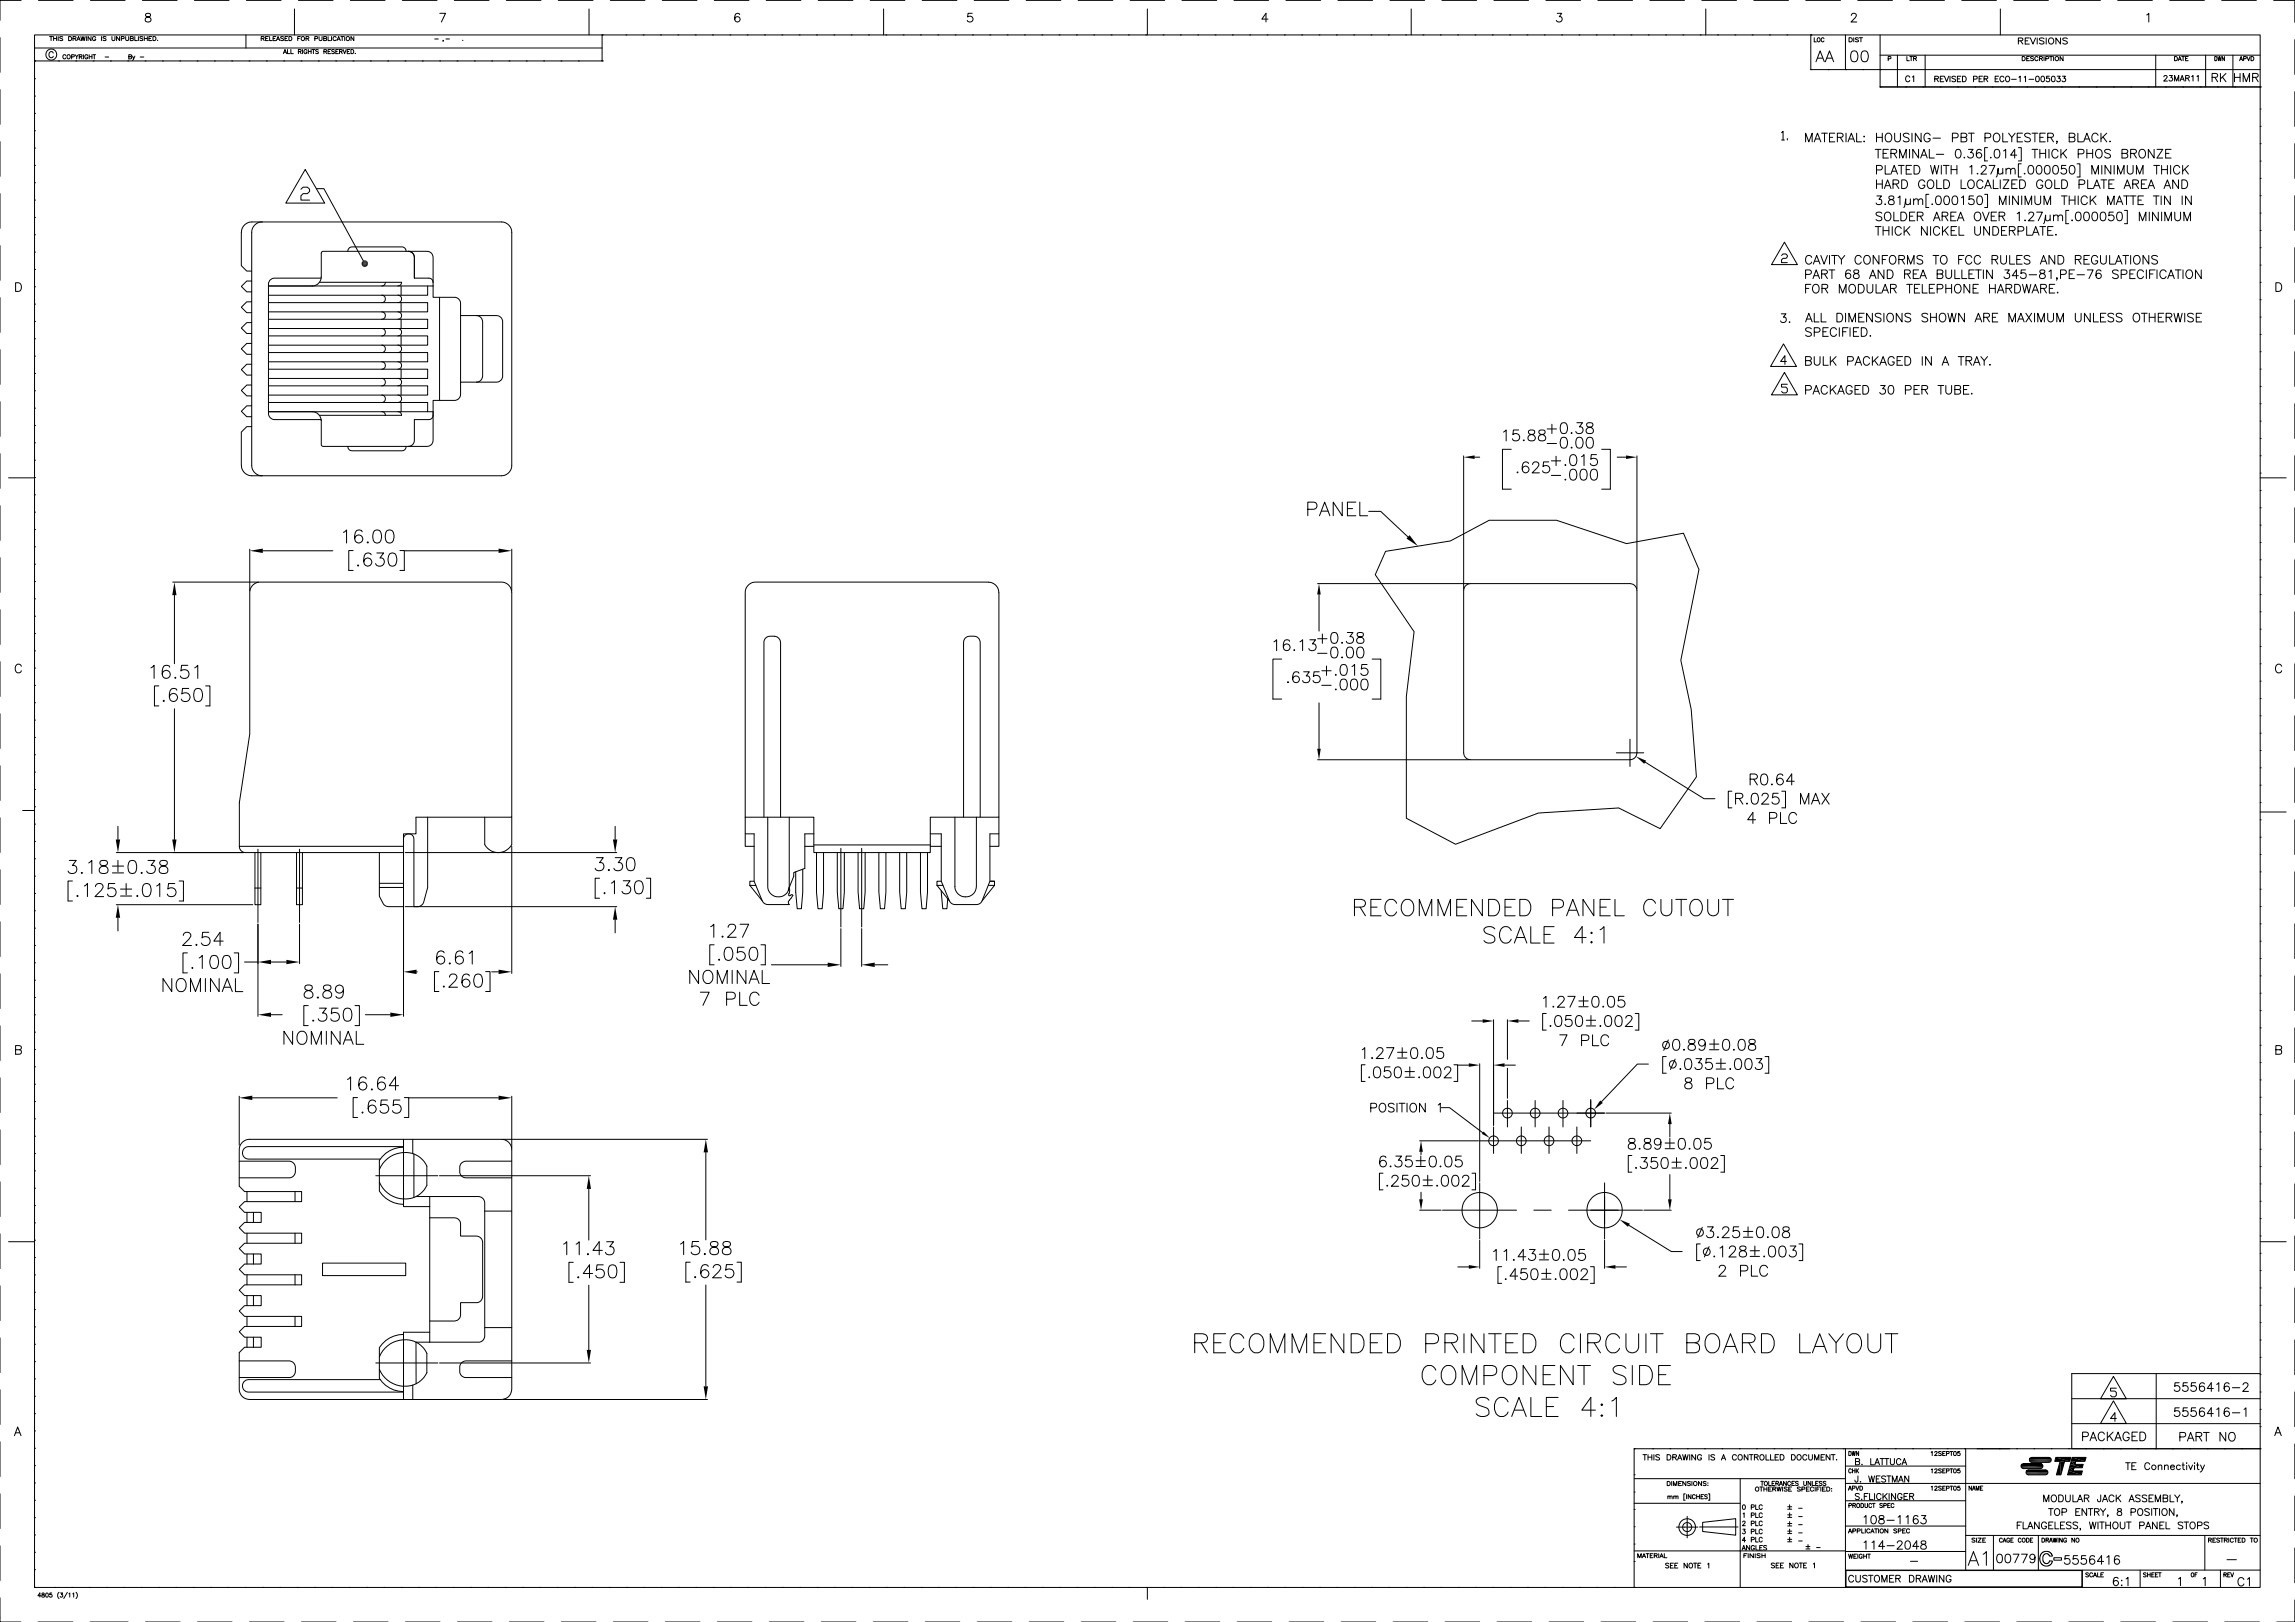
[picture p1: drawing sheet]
<svg xmlns="http://www.w3.org/2000/svg" width="841mm" height="594mm" viewBox="0 0 841 594" stroke-linecap="round" stroke-linejoin="round" font-family="sans-serif">
<g fill="none" stroke="#000" stroke-width=".37">
<path d="M0 13.8v12.7M7.7 .1h-7.7v7.3M12.7 12.8h815.6v568.6h-815.6zM12.7 17.6h207.9M14.1 .1h12.7M18.2 13.4h1.1M18.7 13.4v1.5M19.5 19.4a.8 .8 0 0 0-.9-.5 .8 .8 0 0 0-.7 .8v.6a.81 .81 0 0 0 .7 .8 .81 .81 0 0 0 .9-.5M19.6 14.1h1.1M19.6 13.4v1.5M20.7 13.4v1.5M21.3 13.4v1.5"/>
<path d="M23 13.6l-.4-.2-.7 .2 .1 .3 .9 .4-.1 .5-.9-.1M25.1 13.4h.6a.76 .76 0 0 1 .6 .7 .76 .76 0 0 1-.6 .8h-.6zM26.8 14.1l.9-.1 .2-.4-1.1-.2v1.5M27.3 14.1l.6 .8M28.2 14.9l.6-1.5 .6 1.5M28.4 14.4h.8M29.6 13.4l.4 1.5 .4-1.5 .4 1.5 .4-1.5M31.7 13.4v1.5M33.1 .1h12.7M33.4 13.4v1.5l-1.1-1.5v1.5M35.1 13.7a.6 .6 0 0 0-.7-.3 .6 .6 0 0 0-.5 .5v.4a.57 .57 0 0 0 .6 .6 .57 .57 0 0 0 .6-.6h-.4M37.2 13.4v1.5"/>
<path d="M38.9 13.6l-.4-.2-.7 .2v.3l1 .4-.1 .5-.9-.1M41 13.4v1l.5 .5 .5-.2 .1-1.3M43.8 13.4v1.5l-1.1-1.5v1.5M44.5 14.1h.9v-.7h-.9v1.5M46.1 13.4v1l.4 .5 .6-.2 .1-1.3M47.8 14.1l.9-.1 .2-.4-1.1-.2v1.5l1-.2 .1-.3-.4-.3M49.4 13.4v1.5h.9M50.7 13.4v1.5M52.2 .1h12.7M52.3 13.6l-.4-.2-.6 .2v.3l.9 .3v.6l-.9-.1M52.9 14.1h1.1M52.9 13.4v1.5"/>
<path d="M53.5 5.1a.63 .63 0 0 0 .3 1 1.14 1.14 0 0 1 1.3 .4 1.14 1.14 0 0 1-.1 1.4l-1 .2-.7-.3a1.17 1.17 0 0 1 .2-1.3 1.17 1.17 0 0 1 1.2-.4 .66 .66 0 0 0 .3-1zM54 13.4v1.5M54.6 14.1h.6M55.6 13.4h-1v1.5h1M56 13.4h.6a.76 .76 0 0 1 .6 .7 .76 .76 0 0 1-.6 .8h-.6zM57.7 14.7h.1M71.2 .1h12.7M90.1 12.8v4.8M90.3 .1h12.7M95.7 14.1l.9-.1 .2-.4-1.1-.2v1.5M96.3 14.1l.5 .8M97.3 14.1h.7"/>
<path d="M98.3 13.4h-1v1.5h1M98.8 13.4v1.5h.9M100.1 14.1h.6M101.1 13.4h-1v1.5h1M101.3 14.9l.6-1.5 .6 1.5M101.5 14.4h.8M103.8 19.7l.6-1.6 .6 1.6M103.9 13.6l-.4-.2-.7 .2 .1 .3 .9 .3v.6l-1-.1M104.1 19.1h.7M104.4 14.1h.6M105.4 18.1v1.6h.9M105.4 13.4h-1v1.5h1"/>
<path d="M105.9 13.4h.5a.78 .78 0 0 1 .6 .7 .78 .78 0 0 1-.6 .8h-.5zM106.6 18.1v1.6h.9M107.9 3.3v9.5M109.1 14.1h.6M109.3 18.9l.9-.1 .1-.5-1-.2v1.6M109.3 .1h12.7M109.9 18.9l.5 .8M110.1 13.4h-1v1.5M110.9 18.1v1.6M112.1 14.1l.9-.1 .2-.4-1.1-.2v1.5M112.5 18.5a.62 .62 0 0 0-.9-.3 .62 .62 0 0 0-.2 .9 .55 .55 0 0 0 .5 .6 .55 .55 0 0 0 .6-.6h-.4M112.6 14.1l.6 .8"/>
<path d="M113 18.1v1.6M113 18.9h1M114 18.1v1.6M114.3 18.1h1.1M114.9 18.1v1.6M115.4 14.1h.8l.2-.5-1-.2v1.5M116.7 18.3l-.4-.2-.6 .2 1 .9-.4 .5-.6-.3M116.9 13.4v1l.5 .5 .5-.2 .1-1.3M118.6 14.1l.9-.1v-.6h-.9v1.5l.9-.1 .2-.4-.4-.3M118.7 18.9l.8-.1 .2-.4-1-.3v1.6M119.2 18.9l.5 .8M120.2 13.4v1.5h.9"/>
<path d="M120.2 18.9h.6M121.2 18.1h-1v1.6h1M121.5 13.4v1.5M122.6 18.3l-.4-.2-.7 .2 .2 .4 .9 .5-.4 .5-.7-.3M123.1 18.9h.5M123.2 13.7a.6 .6 0 0 0-.7-.3 .6 .6 0 0 0-.5 .5v.4a.6 .6 0 0 0 .5 .6 .6 .6 0 0 0 .7-.4M123.5 14.9l.6-1.5 .6 1.5M123.7 14.4h.8M124 18.1h-.9v1.6h.9M124.4 18.9l.9-.1 .1-.4-1-.3v1.6M124.9 13.4h1M124.9 18.9l.5 .8"/>
<path d="M125.4 13.4v1.5M125.7 18.1l.6 1.6 .6-1.6M126.3 13.4v1.5M127.3 18.9h.5M128.2 18.1h-.9v1.6h.9M128.4 .1h12.7M128.6 18.1h.5a.81 .81 0 0 1 .5 .8 .81 .81 0 0 1-.5 .8h-.5zM129.7 13.4v1.5l-1.1-1.5v1.5M130.2 19.5h.1M147.4 .1h12.7M159.3 14.3h1.3M161.2 4.9h2.1l-1.5 3.2"/>
<path d="M162.5 14.8l-.2 .4M163.4 14.3h1.3M166.5 .1h12.7M169.6 14.7h.1M185.5 .1h12.7M204.6 .1h12.7M215.9 3.3v9.5M220.6 12.8h.1M220.6 12.8v9.5h-207.9M223.6 .1h12.7M229.4 12.8h.1M235.7 12.8h.1"/>
<path d="M242.1 12.8h.1M242.7 .1h12.7M248.4 12.8h.1M254.8 12.8h.1M261.1 12.8h.1M261.7 .1h12.7M267.5 12.8h.1M271.1 5.3a.89 .89 0 0 0-.9-.4 .89 .89 0 0 0-.8 .6 1.82 1.82 0 0 0 .8 2.6 .99 .99 0 0 0 1-1 .99 .99 0 0 0-.9-1 .99 .99 0 0 0-1.1 .9M273.8 12.8h.1M280.2 12.8h.1M280.8 .1h12.7M286.5 12.8h.1"/>
<path d="M292.9 12.8h.1M299.2 12.8h.1M299.8 .1h12.7M305.6 12.8h.1M311.9 12.8h.1M318.3 12.8h.1M318.9 .1h12.7M323.8 3.3v9.5M324.6 12.8h.1M331 12.8h.1M337.3 12.8h.1M337.9 .1h12.7"/>
<path d="M343.7 12.8h.1M350 12.8h.1M356.3 4.9h-1.5l-.2 1.3a1.13 1.13 0 0 1 1.7 0 1.13 1.13 0 0 1-.2 1.7 1.13 1.13 0 0 1-1.6-.4M356.4 12.8h.1M357 .1h12.7M362.7 12.8h.1M369.1 12.8h.1M375.4 12.8h.1M376 .1h12.7M381.8 12.8h.1M388.1 12.8h.1M394.5 12.8h.1"/>
<path d="M395.1 .1h12.7M400.8 12.8h.1M407.2 12.8h.1M413.5 12.8h.1M414.1 .1h12.7M419.9 12.8h.1M420.5 3.3v9.5M426.2 12.8h.1M432.6 12.8h.1M433.2 .1h12.7M438.9 12.8h.1M445.3 12.8h.1"/>
<path d="M451.6 12.8h.1M452.2 .1h12.7M458 12.8h.1M464.3 12.8h.1M464.7 7h-2.3l1.5-2.1v3.2M470.7 12.8h.1M471.3 .1h12.7M477 12.8h.1M483.4 12.8h.1M489.7 12.8h.1M490.3 .1h12.7M496.1 12.8h.1"/>
<path d="M502.4 12.8h.1M508.8 12.8h.1M509.4 .1h12.7M515.1 12.8h.1M517.1 3.3v9.5M521.5 12.8h.1M527.8 12.8h.1M528.4 .1h12.7M534.2 12.8h.1M540.5 12.8h.1M546.9 12.8h.1M547.5 .1h12.7"/>
<path d="M553.2 12.8h.1M559.6 12.8h.1M565.9 12.8h.1M566.5 .1h12.7M570.7 4.9h1.6l-.9 1.2a1.06 1.06 0 0 1 1 1.5 1.06 1.06 0 0 1-1.7 .3l-.3-.4M572.3 12.8h.1M578.6 12.8h.1M585 12.8h.1M585.6 .1h12.7M591.3 12.8h.1M597.7 12.8h.1M604 12.8h.1"/>
<path d="M604.6 .1h12.7M610.4 12.8h.1M616.7 12.8h.1M623.1 12.8h.1M623.7 .1h12.7M625.1 3.3v9.5M629.4 12.8h.1M635.8 12.8h.1M642.1 12.8h.1M642.7 .1h12.7M648.5 12.8h.1M654.8 12.8h.1"/>
<path d="M661.8 .1h12.7M663.6 12.8h.1M663.6 12.8v12.7M664.8 13.8v1.5h.9M668.4 14.2a.52 .52 0 0 0-.6-.4 .52 .52 0 0 0-.4 .6 .61 .61 0 0 0 .2 .8 .61 .61 0 0 0 .8-.1v-.1M676.3 12.8v12.7M677.6 13.8h.6a.78 .78 0 0 1 .6 .8 .78 .78 0 0 1-.6 .7h-.6zM678.4 5.6l.7-.7h.6l.6 .6-.5 1-1.5 1.6h2.1M678.7 18.8a1.32 1.32 0 0 1 1.9 .6 2.01 2.01 0 0 1-1.3 3.2 1.79 1.79 0 0 1-1.1-2.3zM679.3 13.8v1.5M680.8 .1h12.7M681.1 14l-.5-.2-.7 .2 .2 .4 1 .5-.5 .4-.7-.2"/>
<path d="M681.4 13.8h1.1M682 13.8v1.5M682.5 18.8a1.31 1.31 0 0 1 1.9 .6 2.01 2.01 0 0 1-1.3 3.2 1.78 1.78 0 0 1-1.1-2.3zM689 12.8v19M699.9 .1h12.7M718.9 .1h12.7M733 3.3v9.5M738 .1h12.7M739.6 15l1.4-.2 .3-.5-.3-.3-1.4-.1v2.2M740.5 15l.8 1.1M742.1 15h1M743.7 13.9h-1.6v2.2h1.6"/>
<path d="M744.1 13.9l.9 2.2 1-2.2M746.6 13.9v2.2M749.1 14.2l-.6-.3-1.1 .3 .2 .5 1.2 .5 .3 .6-.6 .3-1.1-.3M749.9 13.9v2.2M755.1 13.9v2.2l-1.7-2.2v2.2M757 .1h12.7M757.6 14.2l-.6-.3-1.1 .3 .3 .5 .9 .3 .5 .5v.3l-.6 .3-1.1-.3M776.1 .1h12.7M786.7 5.5l.7-.6v3.2M795.1 .1h12.7M814.2 .1h12.7M833.2 .1h7.8v8.1"/>
<path d="M841 14.5v12.7M0 32.8v12.7M12.7 22.3h.1M12.7 28.8h.1M12.7 35.2h.1M21.4 22.3h.1M24.1 20.4a.57 .57 0 0 0-.6-.4 .57 .57 0 0 0-.5 .6v.4a.56 .56 0 0 0 .5 .6 .56 .56 0 0 0 .6-.4M26.2 20.8h.9l.1-.6-1-.2v1.6M27.5 20l.6 .8v.8M27.8 22.3h.1M28.7 20l-.6 .8M29 20.8l.9-.1v-.6l-.9-.1v1.6"/>
<path d="M29.5 20.8l.6 .8M30.6 20v1.6M32.2 20.4a.57 .57 0 0 0-.7-.4 .57 .57 0 0 0-.4 .6v.4a.55 .55 0 0 0 .5 .6 .55 .55 0 0 0 .6-.6h-.4M32.7 20v1.6M32.7 20.8h1M33.7 20v1.6M34 20h1.1M34.1 22.3h.1M34.5 20v1.6M38.5 20.9h1.3M40.5 22.3h.1M46.8 22.3h.1"/>
<path d="M47.2 20.8l.8-.1 .2-.4-1-.3v1.6l.9-.2 .1-.3-.4-.3M48.6 20.5l.4 1.1 .4-1.1M49 21.6l-.5 .5M51.4 20.9h1.3M53.2 22.3h.1M59.5 22.3h.1M65.9 22.3h.1M72.2 22.3h.1M78.6 22.3h.1M84.9 22.3h.1M91.3 22.3h.1M97.6 22.3h.1"/>
<path d="M104 22.3h.1M110.3 22.3h.1M116.7 22.3h.1M123 22.3h.1M129.4 22.3h.1M135.7 22.3h.1M142.1 22.3h.1M148.4 22.3h.1M154.8 22.3h.1M161.1 22.3h.1M167.5 22.3h.1M173.8 22.3h.1"/>
<path d="M180.2 22.3h.1M186.5 22.3h.1M192.9 22.3h.1M199.2 22.3h.1M205.6 22.3h.1M211.9 22.3h.1M220.6 22.3h.1M663.6 25.5h.1M663.6 25.5h164.7M665.5 22.6l1.5-4 1.5 4M666 21.3h1.9M668.9 22.6l1.5-4 1.6 4"/>
<path d="M669.5 21.3h1.9M669.9 25.5h.1M676.3 25.5h.1M682.6 25.5h.1M689 25.5h.1M689 31.8h.1M689 31.8h139.3M689 20.2h139.3M691.9 21.5l.9-.1 .1-.6-1-.1v1.5M695.3 20.2v11.6M698.3 31.8h.1M698.8 20.7v1.5h.9"/>
<path d="M699.9 28.3a.78 .78 0 0 0-.9-.5 .78 .78 0 0 0-.7 .8v.5a.78 .78 0 0 0 .7 .9 .78 .78 0 0 0 .9-.6M699.9 20.7h1M700.4 20.7v1.5M700.8 28.2l.5-.4v2.1M701.3 21.4l.9-.1v-.5l-.9-.1v1.5M701.8 21.4l.5 .8M704.6 31.8h.1M705.5 20.2v11.6M709 28.9l1.1-.1 .2-.7-1.3-.2v2M709.7 28.9l.7 1M711 31.8h.1M711 28.9h.8"/>
<path d="M712.3 27.9h-1.3v2h1.3M712.6 27.9l.8 2 .7-2M714.6 27.9v2M716.6 28.2l-.4-.3-.9 .3 .2 .5 1 .4v.8h-.7l-.5-.3M717.3 28.9h.8M717.3 31.8h.1M718.6 27.9h-1.3v2h1.3M719.2 27.9h.6a1.08 1.08 0 0 1 .7 1 1.08 1.08 0 0 1-.7 1h-.6zM723.2 29l1.2-.1 .1-.8-1.3-.2v2M723.7 31.8h.1M725.3 28.9h.7M726.5 27.9h-1.2v2h1.2"/>
<path d="M727.1 28.9l1.2-.1v-.7l-1.2-.2v2M727.8 28.9l.6 1M730 31.8h.1M731.1 28.9h.8M732.4 27.9h-1.3v2h1.3M734.4 28.4a.77 .77 0 0 0-.9-.5 .77 .77 0 0 0-.6 .8v.5a.76 .76 0 0 0 .6 .7 .76 .76 0 0 0 .9-.5M735.1 28.2l.2-.2a.96 .96 0 0 1 1.2 .9 .96 .96 0 0 1-1.2 1l-.4-.7zM736.4 31.8h.1M737.2 29.1h1.7M739.9 28.3l.4-.4v2M741 20.7h.6a.79 .79 0 0 1 .6 .8 .79 .79 0 0 1-.6 .7h-.6zM741.8 28.3l.5-.4v2"/>
<path d="M742.7 21.4h.6M742.7 31.8h.1M743.5 29.1h1.8M743.7 20.7h-1v1.5h1M745.2 20.9l-.9-.1-.1 .4 .8 .4 .2 .4-.4 .2-.7-.2M746.3 28l.3-.1a1.05 1.05 0 0 1 .7 1 1.05 1.05 0 0 1-.7 1 1.3 1.3 0 0 1-.3-1.9zM746.8 21.1a.62 .62 0 0 0-.6-.4 .62 .62 0 0 0-.5 .6 .68 .68 0 0 0 .2 .8 .68 .68 0 0 0 .9-.1v-.1M747.4 21.4h.7l.4-.4-.2-.2-.9-.1v1.5M748 21.4l.5 .8M748.2 28a1 1 0 0 1 1.2 .7 1 1 0 0 1-.7 1.2l-.7-.3-.1-.8zM749.1 20.7v1.5M749.1 31.8h.1"/>
<path d="M749.7 21.5l.9-.1 .1-.6-1-.1v1.5M751 27.9h-1l-.1 .9a.72 .72 0 0 1 1.1 0 .72 .72 0 0 1-.2 1.1 .72 .72 0 0 1-1-.3M751.1 20.7h1.1M751.6 20.7v1.5M752.1 28l.2-.1a1.05 1.05 0 0 1 .8 1 1.05 1.05 0 0 1-.8 1 1.3 1.3 0 0 1-.2-1.9zM752.6 20.7v1.5M753.9 27.9h1.1l-.6 .8a.68 .68 0 0 1 .5 1.1 .68 .68 0 0 1-1.2-.2M755.4 31.8h.1M755.8 27.9h1.1l-.6 .8a.67 .67 0 0 1 .5 1.1 .67 .67 0 0 1-1.2-.2M756 20.7v1.5l-1.1-1.5v1.5M761.8 31.8h.1M768.1 31.8h.1"/>
<path d="M774.5 31.8h.1M780.8 31.8h.1M787.2 31.8h.1M790 20.2v11.6M793 28.2l.4-.5 .8 .3-1.3 1.7h1.4M793.5 31.8h.1M795 27.7h1.1l-.6 .7a.67 .67 0 0 1 .5 1.1 .67 .67 0 0 1-1.1-.2M796.9 20.7h.5a.81 .81 0 0 1 .5 .8 .81 .81 0 0 1-.5 .7h-.5zM796.9 29.7v-2l.7 2 .8-2v2M798.2 22.2l.6-1.5 .6 1.5M798.4 21.7h.8M798.9 29.7l.8-2 .7 2"/>
<path d="M799.2 29h.9M799.5 20.7h1M799.9 31.8h.1M800 20.7v1.5M800.9 21.4h.6M801 28.6l1.1-.1 .2-.5-.5-.3h-.8v2M801.6 28.6l.7 1.1M801.9 20.7h-1v1.5h1M803.2 28l.5-.3v2M805.1 28l.5-.3v2M806.2 31.8h.1M808.3 20.2v11.6"/>
<path d="M810.6 28.3l1.8-.1 .3-.4-.2-.6-.5-.3h-1.4v3M811.6 20.7a.77 .77 0 0 1 .9 .8 .77 .77 0 0 1-.9 .7zM811.7 28.3l1 1.6M812.6 31.8h.1M812.8 20.7l.3 1.5 .3-1.5 .2 1.5 .4-1.5M813.7 26.9v3M814.4 28.2l1.3 1.7M815.2 20.7v1.5l-.9-1.5v1.5M815.7 26.9l-2 2M818.3 20.2v11.6M818.9 26.9v3M818.9 28.3h2"/>
<path d="M818.9 31.8h.1M820.7 22.2l.6-1.5 .5 1.5M820.9 26.9v3M820.9 21.7h.7M822 29.9v-3l1.2 3 1.2-3v3M822.2 21.5l.8-.1v-.6l-.8-.1v1.5M823.4 20.7l.6 1.5 .6-1.5M824.9 20.7h.5a.81 .81 0 0 1 .6 .8 .81 .81 0 0 1-.6 .7h-.5zM825.5 28.3l1.7-.1 .3-.4-.1-.6-.6-.3h-1.3v3M826.5 28.3l1 1.6M828.3 39.9h.1M828.3 31.8h.1"/>
<path d="M841 33.6v12.7M0 51.9v12.7M12.7 41.5h.1M12.7 47.9h.1M12.7 54.2h.1M652.9 48.6l.5-.5v3.2M652.9 51.3h1M655 50.7v.6M661.7 52v-3.2l1.2 3.2 1.2-3.2v3.2M664.8 52l1.2-3.2 1.3 3.2M665.3 50.9h1.5M667.6 48.8h2.1"/>
<path d="M668.6 48.8v3.2M670.4 50.3h1.2M672.4 48.8h-2v3.2h2M673.3 50.3l1.8-.1 .3-.8-.7-.6h-1.4v3.2M674.4 50.3l1 1.7M676.5 48.8v3.2M677.2 52l1.2-3.2 1.3 3.2M677.7 50.9h1.5M680.4 48.8v3.2h1.8M683.1 49.8v.4zM683.1 51.7v.3zM687.2 54.7h2.1"/>
<path d="M687.7 50.3h2.1M687.7 48.8v3.2M688.3 54.7v3.2M689.8 48.8v3.2M690.1 56.2h1.2M691.1 49.2l.3-.3a1.53 1.53 0 0 1 1.9 .7 1.53 1.53 0 0 1-.3 1.9 1.18 1.18 0 0 1-1.4 .4 1.18 1.18 0 0 1-.8-1.1zM692 54.7h-1.9v3.2h1.9M693 56.2l1.8-.1 .3-.8-.3-.5-1.8-.1v3.2M694 56.2l1.1 1.7M694.3 48.8v2.3a1.07 1.07 0 0 0 1.1 .9 1.07 1.07 0 0 0 1-.9v-2.3M696.1 57.9v-3.2l1.2 3.2 1.2-3.2v3.2M699.6 49.2a1.19 1.19 0 0 0-1.1-.5 1.19 1.19 0 0 0-1 .8l.3 .5 1.5 .6a.76 .76 0 0 1 0 1.2 1.56 1.56 0 0 1-1.8-.3"/>
<path d="M699.8 54.7v3.2M700.7 48.8v3.2M703.1 54.7v3.2l-2.1-3.2v3.2M703.8 57.9l1.3-3.2 1.1 3.2M704 48.8v3.2l-2.1-3.2v3.2M704.3 56.8h1.5M707 54.7v3.2h1.8M707.3 49.5a1.16 1.16 0 0 0-1.3-.7 1.16 1.16 0 0 0-.9 1.2 1.38 1.38 0 0 0 .2 1.5 1.38 1.38 0 0 0 1.5 .3l.4-.3 .1-.7h-.8M708.4 50.6h2.7M709.6 56.5h2.7M715.5 50.5h1.3a.85 .85 0 0 0 .8-.9 .85 .85 0 0 0-.8-.8h-1.3v3.2M717 54.8a1.03 1.03 0 0 1 1.5 .5 1.48 1.48 0 0 1 .1 1.7 1.48 1.48 0 0 1-1.6 .7 2.38 2.38 0 0 1 0-2.9z"/>
<path d="M718.7 50.3l1.8-.1 .3-.5-.3-.8-1.8-.1v3.2h1.3a.82 .82 0 0 0 .8-.6 .82 .82 0 0 0-.3-.9l-.5-.2M719.7 57.7h.3zM721.4 54.7h1.7l-1 1.2a1.07 1.07 0 0 1 1.1 1 1.07 1.07 0 0 1-.9 1.1 1.07 1.07 0 0 1-1.2-.8M721.4 48.8h2.1M722.4 48.8v3.2M726.1 55.1a.92 .92 0 0 0-.9-.4 .92 .92 0 0 0-.8 .6 1.82 1.82 0 0 0 .8 2.6 .99 .99 0 0 0 1-.9 .99 .99 0 0 0-.9-1.1 .99 .99 0 0 0-1.1 .9M727.4 50.5l1.8-.2 .3-.5-.1-.7-.6-.3h-1.4v3.2M728.3 54.1h-1v4.8h1M729.5 57.6v.3zM731.1 48.9a1.53 1.53 0 0 1 1.8 .7 1.53 1.53 0 0 1-.3 1.9 1.18 1.18 0 0 1-1.4 .4 1.18 1.18 0 0 1-.7-1.1 1.8 1.8 0 0 1 .6-1.9zM731.2 54.8a1.08 1.08 0 0 1 1.5 .5 1.49 1.49 0 0 1 .1 1.8 1.49 1.49 0 0 1-1.6 .6l-.4-1.2zM733.9 48.8v3.2h1.9"/>
<path d="M734.2 55.3l.8-.6v3.2M736.1 48.8l1.1 1.5v1.7M738.5 48.8l-1.3 1.5M739.1 56.8h-2.3l1.5-2.1v3.2M739.2 50.3h1.2M739.6 54.1h1.1v4.8h-1.1M740.7 60h-1.1v4.8h1.1M741.2 48.8h-2v3.2h2M744.1 49.2a1.19 1.19 0 0 0-1.2-.5 1.19 1.19 0 0 0-1 .8l.3 .5 1.6 .6a.77 .77 0 0 1 0 1.2 1.58 1.58 0 0 1-1.9-.3M744.6 48.8h2.2M744.6 54.7h2.2M745.7 48.8v3.2"/>
<path d="M745.7 54.7v3.2M747.5 50.3h1.3M747.5 56.2h2.1M747.5 54.7v3.2M749.5 48.8h-2v3.2h2M749.6 54.7v3.2M750.4 50.3l1.8-.1 .3-.8-.7-.6h-1.4v3.2M750.9 54.7v3.2M751.5 50.3l1 1.7M753.9 51.8h-.3h.3l-.3 .8M754.2 55.5a1.15 1.15 0 0 0-1.3-.8 1.15 1.15 0 0 0-1 1.2 1.39 1.39 0 0 0 .3 1.5 1.39 1.39 0 0 0 1.5 .3l.5-.6M755.2 54.7v3.2"/>
<path d="M756 56.1l1.3 1.8M757.3 54.7l-2.1 2.1M758.3 50.3l1.8-.1 .3-.5-.3-.8-1.8-.1v3.2h1.3a.82 .82 0 0 0 .8-.6 .82 .82 0 0 0-.3-.9l-.5-.2M761.2 60h1v4.8h-1M761.5 48.8v3.2h1.8M761.6 56.4l1.8-.2 .3-.4-.1-.8-.7-.3h-1.3v3.2M763.6 52l1.2-3.2 1.2 3.2M764 50.9h1.5M764.8 56.2h2.1M764.8 54.7v3.2M766.9 54.7v3.2M768.2 55.1a1.18 1.18 0 0 1 1.4-.4 1.18 1.18 0 0 1 .7 1.2 1.38 1.38 0 0 1-.2 1.5 1.38 1.38 0 0 1-1.5 .3l-.7-1z"/>
<path d="M768.9 49.5a1.18 1.18 0 0 0-1.4-.7 1.18 1.18 0 0 0-.9 1.2v.8a1.18 1.18 0 0 0 .9 1.2 1.18 1.18 0 0 0 1.4-.8M769.9 48.8v3.2M770.7 50.2l1.3 1.8M772 48.8l-2.1 2.1M773.2 51.7v.3zM773.4 55.1a1.21 1.21 0 0 0-2.1 .4l.3 .4 1.5 .6 .3 .9a1.37 1.37 0 0 1-2.1 0M777.6 56.2l1.8-.1 .3-.5-.3-.8-1.8-.1v3.2h1.4a.85 .85 0 0 0 .8-.9 .85 .85 0 0 0-.8-.8M780.8 56.2l1.8-.1 .3-.8-.3-.5-1.8-.1v3.2M781.9 56.2l1 1.7M784.1 55.1a1.18 1.18 0 0 1 1.3-.4 1.18 1.18 0 0 1 .8 1.2 1.38 1.38 0 0 1-.3 1.5 1.38 1.38 0 0 1-1.5 .3l-.6-1zM789.4 54.7v3.2l-2.1-3.2v3.2M790.4 54.7h2.2l-2.2 3.2h2.2"/>
<path d="M793.6 56.2h1.3M795.6 54.7h-2v3.2h2M828.3 59h.1M828.3 52.6h.1M828.3 46.3h.1M841 52.6v12.7M0 70.9v12.7M12.7 60.6h.1M12.7 66.9h.1M12.7 73.3h.1M12.7 79.6h.1M110.3 69.3l.8-.7h1.5l.9 .7v.8l-.9 .8h-1.5l-.8 .8v1.6h3.2"/>
<path d="M111.8 62.1l7.2 12.3h-14.3zM116 69.1h2.7l14.4 26.4M687.7 62.2h1.3a.82 .82 0 0 0 .8-.5 .82 .82 0 0 0-.3-.9l-1.8-.2v3.2M687.7 65.9v3.2M687.7 67.4h2.1M687.8 71.8h1.7l-.9 1.2a1.07 1.07 0 0 1 1 1 1.07 1.07 0 0 1-.9 1.1 1.07 1.07 0 0 1-1.2-.8M689.6 78.1a1.22 1.22 0 0 0-2.1 .3l.3 .5 1.5 .6a.76 .76 0 0 1 0 1.2 1.42 1.42 0 0 1-1.8-.3M689.8 65.9v3.2M690.5 69.1l1.2-3.2 1.3 3.2M690.8 74.6v.3zM690.8 78.1a1.19 1.19 0 0 1 1.4-.4 1.19 1.19 0 0 1 .8 1.2v.7a1.21 1.21 0 0 1-1.3 1.3 1.21 1.21 0 0 1-1.2-1.3zM690.8 60.6v3.2h1.9"/>
<path d="M691 68h1.5M692.4 71.9a.63 .63 0 0 0 .3 1.1 1.13 1.13 0 0 1 1.2 .5 1.13 1.13 0 0 1-.1 1.3l-1 .1a.91 .91 0 0 1-.8-.9 .91 .91 0 0 1 1-.9l.6-.1a.63 .63 0 0 0 .2-1.1zM693 63.8l1.1-3.2 1.3 3.2M693.4 62.7h1.5M693.7 67.4l1.8-.2 .3-.7-.7-.6h-1.4v3.2M694 77.7v3.2h1.8M694.8 67.4l1 1.7M695.5 72.4l.8-.6v3.1M695.7 60.6h2.1M696.6 77.7h1.1a1.69 1.69 0 0 1 1.1 1.6 1.69 1.69 0 0 1-1.1 1.6h-1.1zM696.7 60.6v3.2M696.9 65.9h1.1a1.7 1.7 0 0 1 1 1.6 1.7 1.7 0 0 1-1 1.6h-1.1z"/>
<path d="M698.5 62.1h1.3M699.8 79.2h1.2M700.1 74.3l-.8 .6-.8-.1-.1-2-.4 2.9-.3 .3M700.1 72.8v2.1M700.5 60.6h-2v3.2h2M701.3 73.5l.7-.7 .8 .2 .1 1.9M701.3 72.8v2.1M701.4 60.6h1.1a1.7 1.7 0 0 1 1.1 1.6 1.7 1.7 0 0 1-1.1 1.6h-1.1zM701.7 77.7h-1.9v3.2h1.9M702.6 79.2l1.8-.2 .3-.4-.1-.6-.6-.3h-1.4v3.2M702.9 73.5l.8-.7 .7 .2 .2 1.9M703.7 79.2l1 1.7"/>
<path d="M705.4 66.6a1.18 1.18 0 0 0-1.4-.7 1.18 1.18 0 0 0-.9 1.2 1.29 1.29 0 0 0 .5 1.8 1.29 1.29 0 0 0 1.8-.6v-.5h-.8M706.8 66.1a1.51 1.51 0 0 1 1.8 .6 1.51 1.51 0 0 1-.2 1.9 1.3 1.3 0 0 1-1.7 .2 1.3 1.3 0 0 1-.5-1.7zM706.8 71.2h-1v4.8h1M707.5 60.6l.7 3.2 .8-3.2 .7 3.2 .8-3.2M707.9 74.8h.3zM709 79.8h1.5M709.7 71.9a1 1 0 0 1 1.5 .5 1.49 1.49 0 0 1 .2 1.8 1.49 1.49 0 0 1-1.7 .6l-.3-.5a2.82 2.82 0 0 1 .3-2.4zM709.7 65.9v3.2h1.8M711.4 60.6v3.2M711.7 79.2l1.8-.2 .3-.7-.3-.5-1.8-.1v3.2M712.1 60.6h2.2M712.3 65.9h1.1a1.7 1.7 0 0 1 1.1 1.6 1.7 1.7 0 0 1-1.1 1.6h-1.1z"/>
<path d="M712.8 71.9a.96 .96 0 0 1 1.5 .5 1.48 1.48 0 0 1 .1 1.8 1.48 1.48 0 0 1-1.6 .6 2.42 2.42 0 0 1 0-2.9zM712.8 79.2l1 1.7M713.2 60.6v3.2M714.9 79.2h1.2M715 62.1h2.1M715 60.6v3.2M715.8 71.9a1 1 0 0 1 1.5 .5l.1 .7a1.41 1.41 0 0 1-.9 1.8h-.3a1.97 1.97 0 0 1-.4-3zM716.8 77.7h-1.9v3.2h1.9M717.1 60.6v3.2M717.8 79.8h1.4M718.7 65.9v3.2h1.8M718.8 72.4l.7-.6v3.1"/>
<path d="M721.4 66.3a1.3 1.3 0 0 1 1.7-.1 1.3 1.3 0 0 1 .4 1.6 1.21 1.21 0 0 1-1.2 1.3 1.21 1.21 0 0 1-1.2-1.3zM721.8 61.2l.8-.6v3.2M723.2 71.8h-1.5l-.2 1.3a1.12 1.12 0 0 1 1.7 0 1.12 1.12 0 0 1-.2 1.7 1.12 1.12 0 0 1-1.6-.5M723.8 78.1a1.18 1.18 0 0 1 1.3-.4 1.18 1.18 0 0 1 .8 1.2 1.37 1.37 0 0 1-.3 1.5 1.37 1.37 0 0 1-1.5 .3l-.6-1.1zM724.5 63.6h.3zM724.8 71.9a1.01 1.01 0 0 1 1.6 .5 1.49 1.49 0 0 1 .1 1.8 1.49 1.49 0 0 1-1.7 .6l-.3-.5a2.82 2.82 0 0 1 .3-2.4zM726.1 61.4l.6-.8 1 .3a.95 .95 0 0 1-.3 1.3l-1.5 1.6h2.1M726.5 77.7l1.2 3.2 1.2-3.2M726.7 66.6a1.15 1.15 0 0 0-1.4-.7 1.15 1.15 0 0 0-.9 1.2 1.3 1.3 0 0 0 .4 1.7 1.3 1.3 0 0 0 1.7-.2l.2-.3M727.3 69.1l1.2-3.2 1.2 3.2M727.3 71.2h1v4.8h-1M727.7 68h1.5"/>
<path d="M728.9 60.6h2.2l-1.6 3.2M729.7 79.2h1.2M730.5 65.9v3.2h1.7M731.7 77.7h-2v3.2h2M732.6 79.2l1.8-.2 .3-.7-.8-.6h-1.3v3.2M732.7 74.9v-3.1l1.2 3.1 1.2-3.1v3.1M733 65.9v3.2M733.6 79.2l1.1 1.7M733.9 63.2l-.7 .6-.8-.2-.2-1.9-.4 2.8-.3 .3M733.9 61.7v2.1M734.1 65.9h2.1l-2.1 3.2h2.1M735.1 62.2l.8-.5 .7 .1 .2 2"/>
<path d="M735.1 61.7v2.1M736.3 71.8v3.1M736.8 62.2l.7-.5 .8 .1 .2 2M737.2 67.4h1.3M739.2 65.9h-2v3.2h2M739.2 78.3l.8-.6v3.2M739.6 71.8v3.1l-2.1-3.1v3.1M740.1 65.9h1.1a1.7 1.7 0 0 1 1.1 1.6 1.7 1.7 0 0 1-1.1 1.6h-1.1zM740.9 71.8v3.1M741.8 63.6h.3zM742.1 74.9v-3.1l1.2 3.1 1.2-3.1v3.1M743.5 78.4l.3-.6 .8-.1 .5 .3 .2 .6-2 2.3h2.1"/>
<path d="M743.6 60.8a1.03 1.03 0 0 1 1.5 .4 1.6 1.6 0 0 1-1 2.6 2.06 2.06 0 0 1-.5-3zM745.7 71.8v2.3a1.07 1.07 0 0 0 1.1 .8 1.07 1.07 0 0 0 1-.8v-2.3M746.3 77.7h2.2l-1.6 3.2M746.6 60.8a.97 .97 0 0 1 1.5 .4 1.6 1.6 0 0 1-1 2.6 2.01 2.01 0 0 1-.5-3zM748.6 66.6a1.15 1.15 0 0 0-1.3-.7 1.15 1.15 0 0 0-1 1.2 1.3 1.3 0 0 0 .4 1.7 1.3 1.3 0 0 0 1.8-.2l.1-.8h-.8M749.1 74.9v-3.1l1.1 3.1 1.3-3.1v3.1M749.6 60.8a1.03 1.03 0 0 1 1.6 .4 2.13 2.13 0 0 1-.8 2.6h-.3a1.98 1.98 0 0 1-.5-3zM749.8 66.3a1.31 1.31 0 0 1 1.7-.1 1.31 1.31 0 0 1 .4 1.6 1.21 1.21 0 0 1-1.2 1.3 1.21 1.21 0 0 1-1.2-1.3zM751.3 78.8v2.1M752.5 79.3l.8-.5 .7 .1 .2 2M752.5 78.8v2.1M752.7 60.8a.99 .99 0 0 1 1.5 .4 1.6 1.6 0 0 1-1.1 2.6 2.01 2.01 0 0 1-.4-3z"/>
<path d="M753 65.9v3.2h1.8M754.2 79.3l.7-.5 .8 .1 .2 2M755.4 71.8h2.1M755.5 65.9h1.1a1.7 1.7 0 0 1 1.1 1.6 1.7 1.7 0 0 1-1.1 1.6h-1.1zM756.5 71.8v3.1M757 60.6h-1.5l-.1 1.3a1.12 1.12 0 0 1 1.7 0 1.12 1.12 0 0 1-.2 1.7 1.12 1.12 0 0 1-1.7-.4M758.1 77.1h-1.1v4.8h1.1M758.3 71.8v3.1M758.3 73.3h2.1M758.7 60.8a1.03 1.03 0 0 1 1.5 .4 1.6 1.6 0 0 1-1 2.6 2.06 2.06 0 0 1-.5-3zM760.4 71.8v3.1M761 77.8a1.09 1.09 0 0 1 1.5 .5l.1 .7a1.36 1.36 0 0 1-1.1 1.9 2.03 2.03 0 0 1-.5-3.1z"/>
<path d="M761.6 71.8v3.1M761.9 67.5l1.8-.1 .3-.5-.1-.7-.6-.3h-1.4v3.2M764 77.8a1.09 1.09 0 0 1 1.5 .5 1.49 1.49 0 0 1 .1 1.8 1.49 1.49 0 0 1-1.6 .6l-.4-1.2zM764.9 72.5a1.18 1.18 0 0 0-1.3-.7 1.18 1.18 0 0 0-1 1.2v.8a1.18 1.18 0 0 0 1 1.1 1.18 1.18 0 0 0 1.3-.7M765.1 65.9v3.2h1.8M766 71.8v3.1M766.6 63.8v-3.2l1.2 3.2 1.2-3.2v3.2M766.7 73.1l1.4 1.8M767 77.8a1.09 1.09 0 0 1 1.6 .5 1.63 1.63 0 0 1-1.1 2.6 2.03 2.03 0 0 1-.5-3.1zM767.2 69.1l1.2-3.2 1.2 3.2M767.6 68h1.6M768.1 71.8l-2.1 2.1"/>
<path d="M769.9 65.9h2.1M770 77.8a1.09 1.09 0 0 1 1.6 .5 1.49 1.49 0 0 1 .1 1.8 1.49 1.49 0 0 1-1.7 .6l-.4-1.2zM770.2 60.6v3.2M771 65.9v3.2M772.3 74.9v-3.1l1.2 3.1 1.2-3.1v3.1M772.8 67.4h1.2M773.5 60.6v3.2l-2.1-3.2v3.2M774.4 77.7h-1.5l-.1 1.3a1.11 1.11 0 0 1 1.7 0 1.11 1.11 0 0 1-.3 1.7 1.11 1.11 0 0 1-1.6-.5M774.7 65.9h-1.9v3.2h1.9M774.7 60.6v3.2M775.5 74.9l1.2-3.1 1.2 3.1M776 63.8v-3.2l1.2 3.2 1.2-3.2v3.2"/>
<path d="M776 73.9h1.5M776.1 77.8a1.09 1.09 0 0 1 1.5 .5l.2 .7a1.36 1.36 0 0 1-1.2 1.9 2.03 2.03 0 0 1-.5-3.1zM778.2 71.8h2.1M778.4 69.1l1.2-3.2 1.2 3.2M778.5 77.1h1.1v4.8h-1.1M778.8 68h1.5M779.3 71.8v3.1M779.6 60.6v2.3a1.07 1.07 0 0 0 1 .9 1.07 1.07 0 0 0 1.1-.9v-2.3M780.6 71.8h2.1M781.6 67.4l1.8-.2 .3-.7-.8-.6h-1.3v3.2M781.7 71.8v3.1M782.6 67.4l1.1 1.7"/>
<path d="M782.9 63.8v-3.2l1.2 3.2 1.2-3.2v3.2M783.5 73.3h1.2M784.7 67.4h1.2M785.5 71.8h-2v3.1h2M786.7 65.9h-2v3.2h2M787.1 69.1l1.2-3.2 1.3 3.2M787.6 68h1.5M787.6 77.7v3.2M789.1 71.8h2.1M789.3 60.6h2.1M790.2 71.8v3.1M790.3 60.6v3.2"/>
<path d="M790.9 77.7v3.2l-2.1-3.2v3.2M792 71.8v3.1M792.1 62.1h2.2M792.1 60.6v3.2M792.1 77.7v3.2M793 69.1l1.3-3.2 1.1 3.2M793.5 68h1.5M794.3 60.6v3.2M795.3 71.8v3.1l-2.1-3.1v3.1M795.4 60.6v3.2M797 77.7v2.2a1.07 1.07 0 0 0 1 1 1.07 1.07 0 0 0 1.1-1v-2.2M798.3 65.9v3.2l-2.1-3.2v3.2"/>
<path d="M798.8 61.4a1.18 1.18 0 0 0-1.4-.8 1.18 1.18 0 0 0-.9 1.2 1.29 1.29 0 0 0 .6 1.8 1.29 1.29 0 0 0 1.7-.6M799.6 65.9h1a1.7 1.7 0 0 1 1.1 1.6 1.7 1.7 0 0 1-1.1 1.6h-1zM799.7 71.8v3.1M799.9 60.6v3.2M800.6 61.9l1.4 1.9M802 60.6l-2.1 2.1M803 71.8v3.1l-2.1-3.1v3.1M828.3 78h.1M828.3 71.7h.1M828.3 65.3h.1M841 71.7v12.7M0 90v12.7"/>
<path d="M12.7 86h.1M12.7 92.3h.1M12.7 98.7h.1M88.4 85.1v12.2l2 2h1.8M88.5 85.1a3.8 3.8 0 0 1 3.8-3.8h91.4a3.8 3.8 0 0 1 3.8 3.8v85.3a3.8 3.8 0 0 1-3.8 3.9h-91.4a3.8 3.8 0 0 1-3.8-3.9M96.1 81.3a3.8 3.8 0 0 0-3.9 3.8v85.3a3.8 3.8 0 0 0 3.9 3.9M127.5 92a1.59 1.59 0 0 1 1.2-1.6h18.8a1.54 1.54 0 0 1 1.3 1.6M652.9 93.6l.5-.6h1.1l.5 .6v.5l-.5 .5h-1.1l-.5 .5v1.1h2.1M653.9 88.7l4.8 8.2h-9.5zM663.9 94.3a1.16 1.16 0 0 0-1.3-.7 1.16 1.16 0 0 0-.9 1.2 1.37 1.37 0 0 0 .3 1.5 1.37 1.37 0 0 0 1.5 .3l.4-.6M664.5 96.7l1.2-3.1 1.3 3.1M665 95.7h1.5"/>
<path d="M667.3 93.6l1.1 3.1 1.3-3.1M670.3 98.9h2.1M670.4 93.6v3.1M671.2 93.6h2.1M671.3 98.9v3.1M672.3 93.6v3.1M673.6 93.6l1.2 1.5v1.6M676 93.6l-1.2 1.5M678.1 99.3a.92 .92 0 0 0-.8-.5 .92 .92 0 0 0-.8 .7 1.84 1.84 0 0 0 .7 2.5 .99 .99 0 0 0 1.1-.9 .99 .99 0 0 0-.9-1 .99 .99 0 0 0-1.1 .9M679.5 99a.63 .63 0 0 0 .3 1 1.15 1.15 0 0 1 1.3 .5 1.15 1.15 0 0 1-.1 1.4 1.24 1.24 0 0 1-1.8-.5 1.55 1.55 0 0 1 1.8-1.5l.1-.6a1.24 1.24 0 0 0-1.6-.3zM682.1 94.3a1.19 1.19 0 0 0-1.4-.7 1.19 1.19 0 0 0-.9 1.2v.7a1.18 1.18 0 0 0 .9 1.2 1.18 1.18 0 0 0 1.4-.7M683.3 94a1.18 1.18 0 0 1 1.3-.4 1.18 1.18 0 0 1 .8 1.2 1.39 1.39 0 0 1-.3 1.5 1.39 1.39 0 0 1-1.5 .3l-.6-1.1z"/>
<path d="M687.2 83h2.1M688.3 83v3.2M688.6 93.6v3.1l-2.2-3.1v3.1M689.8 95.1h1.2M690.1 83v3.2M690.1 84.5h2.1M690.4 98.9v3.1l-2.1-3.1v3.1M691.6 98.9h1.1a1.69 1.69 0 0 1 1.1 1.5 1.69 1.69 0 0 1-1.1 1.6h-1.1zM691.7 93.6h-1.9v3.1M692.2 83v3.2M693 93.7a1.54 1.54 0 0 1 1.8 1.4 1.54 1.54 0 0 1-1.5 1.6 1.9 1.9 0 0 1-.3-3zM693.4 83v3.2"/>
<path d="M695.8 95.1l1.9-.2 .3-.7-.3-.5-1.9-.1v3.1M696.7 83.7a1.16 1.16 0 0 0-1.3-.7 1.16 1.16 0 0 0-.9 1.2 1.38 1.38 0 0 0 .3 1.5 1.38 1.38 0 0 0 1.5 .3l.4-.6M696.9 95.1l1.1 1.6M697.8 83v3.2M698.5 84.3l1.4 1.9M699 96.7v-3.1l1.2 3.1 1.2-3.1v3.1M699.9 83l-2.1 2.1M703.1 98.9h-2v3.1h2M704.6 94a1.22 1.22 0 0 0-2.1 .3l.3 .5 1.5 .5 .3 1a1.37 1.37 0 0 1-2.1 0M706.2 83v3.2l-2.1-3.2v3.2M707.5 83v3.2M708.4 93.6h2.1"/>
<path d="M708.5 80.9l1.2-3.2 1.2 3.2M709.4 93.6v3.1M710.8 83.7a1.16 1.16 0 0 0-1.3-.7 1.16 1.16 0 0 0-1 1.2 1.39 1.39 0 0 0 .3 1.5 1.39 1.39 0 0 0 1.6 .3l.4-.6M711.4 94a1.18 1.18 0 0 1 1.3-.4 1.18 1.18 0 0 1 .8 1.2v.7a1.23 1.23 0 0 1-1.2 1.3 1.23 1.23 0 0 1-1.2-1.3zM711.8 83v3.2M712.6 84.3l1.4 1.9M713.1 98.9v2.2a1.06 1.06 0 0 0 1 .9 1.06 1.06 0 0 0 1.1-.9v-2.2M714 83l-2.2 2.1M715 84.5h1.2M716.4 98.9v3.1h1.8M717 83h-2v3.2h2M717.3 80.9l1.2-3.2 1.2 3.2"/>
<path d="M717.8 95.1h1.1M717.9 83v3.2h1.8M718.9 98.9v3.1h1.9M719.7 93.6h-1.9v3.1M722.6 94.3a1.18 1.18 0 0 0-1.3-.7 1.18 1.18 0 0 0-1 1.2v.7a1.17 1.17 0 0 0 .9 1.2 1.17 1.17 0 0 0 1.4-.7M723.5 98.9h-2v3.1h2M723.6 83v2.2a1.06 1.06 0 0 0 1.1 1 1.06 1.06 0 0 0 1.1-1v-2.2M723.9 98.9h2.2M725 98.9v3.1M725.8 94.3a1.19 1.19 0 0 0-1.4-.7 1.19 1.19 0 0 0-.9 1.2v.7a1.18 1.18 0 0 0 .9 1.2 1.18 1.18 0 0 0 1.4-.7M726.8 98.9v3.1M729.1 83v3.2l-2.1-3.2v3.2"/>
<path d="M730 95.1l1.8-.2 .3-.7-.3-.5-1.8-.1v3.1M730.1 98.9v3.1l-2.1-3.1v3.1M730.3 83h1.1a1.69 1.69 0 0 1 1.1 1.6 1.69 1.69 0 0 1-1.1 1.6h-1.1zM731.1 95.1l1 1.6M733.2 93.6v2.2a1.07 1.07 0 0 0 1 1 1.07 1.07 0 0 0 1.1-1v-2.2M733.5 84.5h1.2M734.7 98.9h1.6l-.9 1.1a1.07 1.07 0 0 1 1 1 1.07 1.07 0 0 1-.8 1.2 1.07 1.07 0 0 1-1.2-.8M735.4 83h-1.9v3.2h1.9M736.3 84.5l1.9-.2 .3-.7-.3-.5-1.9-.1v3.2M736.5 93.6v3.1h1.8M737.4 84.5l1.1 1.7M739.1 95.1h1.2"/>
<path d="M739.5 84.6h1.4l.7-.6a.84 .84 0 0 0-.7-1h-1.4v3.2M741 93.6h-1.9v3.1h1.9M741.9 80.7h.3zM742.2 98.9h-1.5l-.1 1.3a1.11 1.11 0 0 1 1.7 0 1.11 1.11 0 0 1-.3 1.7 1.11 1.11 0 0 1-1.6-.5M742.7 83v3.2h1.8M743.9 94a1.23 1.23 0 0 0-2.1 .3l.3 .5 1.5 .5 .3 1a1.36 1.36 0 0 1-2.1 0M744.8 86.2l1.2-3.2 1.2 3.2M745.3 85.1h1.5M747.5 83h2.1M747.7 99a.63 .63 0 0 0 .3 1 1.16 1.16 0 0 1 1.2 .4 1.16 1.16 0 0 1 .1 1.3 1.09 1.09 0 0 1-1.2 .3 1.09 1.09 0 0 1-.7-1 1.63 1.63 0 0 1 1.8-1.1l.1-.6a1.24 1.24 0 0 0-1.6-.3zM747.7 96.7l1.2-3.1 1.2 3.1M748.1 95.7h1.5"/>
<path d="M748.6 83v3.2M750.4 84.5h1.2M750.9 99.5l.7-.6v3.1M751.3 80.2l-.7 .7-.8-.2-.2-1.9-.4 2.8-.3 .3M752.3 83h-1.9v3.2h1.9M753 93.6v3.1l-2.1-3.1v3.1M753.4 85.8v.4zM754.2 93.6h1a1.69 1.69 0 0 1 1.1 1.6 1.69 1.69 0 0 1-1.1 1.5h-1zM759.2 80.7h.3zM760.2 98.9h-1.9v3.1h1.9M760.5 95.1l1.8-.2 .3-.4-.1-.6-.6-.3h-1.4v3.1M761.6 95.1l1 1.6"/>
<path d="M763.7 95.1h1.2M764.9 98.9h2.1l-1.5 3.1M765.7 93.6h-2v3.1h2M768.7 94.3a1.16 1.16 0 0 0-1.3-.7 1.16 1.16 0 0 0-1 1.2v.7a1.13 1.13 0 0 0 1.2 1.3 1.13 1.13 0 0 0 1.1-1.3h-.8M769.7 93.6v2.2a1.07 1.07 0 0 0 1.1 1 1.07 1.07 0 0 0 1.1-1v-2.2M769.9 99.3a1 1 0 0 0-1.3-.3 1.82 1.82 0 0 0 .6 3 .99 .99 0 0 0 .9-1 .99 .99 0 0 0-1-.9 .99 .99 0 0 0-1 .9M773.1 93.6v3.1h1.8M775.2 96.7l1.2-3.1 1.2 3.1M775.6 95.7h1.6M776.3 99.3a1.23 1.23 0 0 0-2.2 .3l.3 .4 1.6 .6a.76 .76 0 0 1 0 1.3 1.42 1.42 0 0 1-1.9-.3M777.9 93.6h2.1M779 93.6v3.1"/>
<path d="M780.8 93.6v3.1M782.2 94a1.18 1.18 0 0 1 1.3-.4 1.18 1.18 0 0 1 .8 1.2v.7a1.21 1.21 0 0 1-1.2 1.3 1.21 1.21 0 0 1-1.2-1.3zM782.5 98.9h-2v3.1h2M784 80.9v-3.2l1.2 3.2 1.2-3.2v3.2M785.5 99.6a1.18 1.18 0 0 0-1.3-.8 1.18 1.18 0 0 0-1 1.2v.8a1.17 1.17 0 0 0 .9 1.2 1.17 1.17 0 0 0 1.4-.7M786.6 98.9v3.1M787.4 93.6v3.1l-2.1-3.1v3.1M789.7 98.9h-2v3.1M790.4 98.9v3.1M790.6 94a1.22 1.22 0 0 0-2.1 .3l.3 .5 1.5 .5 .3 1a1.37 1.37 0 0 1-2.1 0M793.3 80.9v-3.2l1.3 3.2 1.1-3.2v3.2M793.8 99.6a1.19 1.19 0 0 0-1.3-.7 1.19 1.19 0 0 0-1 1.1v.8a1.18 1.18 0 0 0 .9 1.2 1.18 1.18 0 0 0 1.4-.7"/>
<path d="M797.1 98.9h2.2M798.2 98.9v3.1M800 98.9v3.1M800.3 80.9v-3.2l1.2 3.2 1.2-3.2v3.2M801.4 99.3a1.19 1.19 0 0 1 1.3-.4 1.19 1.19 0 0 1 .8 1.1v.8a1.23 1.23 0 0 1-1.2 1.3 1.23 1.23 0 0 1-1.3-1.3zM806.7 98.9v3.1l-2.2-3.1v3.1M828.3 97.1h.1M828.3 90.7h.1M828.3 84.4h.1M841 90.7v12.7M0 109v12.7M5.7 103.6h1.1a1.7 1.7 0 0 1 1.1 1.5 1.7 1.7 0 0 1-1.1 1.6h-1.1z"/>
<path d="M12.7 105h.1M12.7 111.4h.1M12.7 117.7h.1M92.2 110.5h-1.8l-2 2 2 2h1.8M92.2 102.9h-1.8l-2 2 2 2h1.8M92.2 118.2h-1.8l-2 2 2 1.9h1.8M98.4 116.9h58.3v3.4h-58.3M98.4 110.8h58.3v3.4h-58.3M98.4 104.7h60.3M117.1 103.4h30.1a1.3 1.3 0 0 1-1.4 1.3M117.7 101.9h-17a2.3 2.3 0 0 0-2.3 2.3v47.2l.5 1.4 .8 .7 1 .2h17v9.2l.7 .6h38a2.22 2.22 0 0 0 2.3-2.3v-14.5h8.2a2.37 2.37 0 0 0 1.9-2.3v-4.4h13.1a2.37 2.37 0 0 0 2.3-1.9v-20.6a2.37 2.37 0 0 0-2.3-1.9h-13.1v-4.4a2.37 2.37 0 0 0-1.9-2.3h-8.2v-4.2M139.9 108.1a1.35 1.35 0 0 1 1.3 1.4 1.35 1.35 0 0 1-1.3 1.3"/>
<path d="M139.9 114.2a1.35 1.35 0 0 1 1.3 1.4 1.35 1.35 0 0 1-1.3 1.3M141.2 103.4a1.3 1.3 0 0 1-1.3 1.3M145.8 108.1a1.38 1.38 0 0 1 1.4 1.4 1.38 1.38 0 0 1-1.4 1.3M145.8 114.2a1.38 1.38 0 0 1 1.4 1.4 1.38 1.38 0 0 1-1.4 1.3M147 104.7v3.4M147 110.8v3.4M147 116.9v3.4M151.8 101.9h5.4a1.55 1.55 0 0 1 1.5 1.5M151.8 101.9v-7.6a2.22 2.22 0 0 0-2.2-2.3h6.8a2.22 2.22 0 0 1 2.3 2.3v9.1M151.8 101.9v-7.6a2.22 2.22 0 0 0-2.2-2.3h-31.2l-.7 .7v8.8a3.4 3.4 0 0 1-3.3 3.2M156.7 104.7v3.4h-58.3M158.7 103.4v1.3"/>
<path d="M161.1 108.9v37.8M168.8 115.6v24.4M174.6 115.6a2.37 2.37 0 0 1 2.3 2.3v19.8a2.3 2.3 0 0 1-2.3 2.3M652.8 114.9h1.7l-1 1.3a1.06 1.06 0 0 1 .8 1.7 1.06 1.06 0 0 1-1.8-.4M655.8 117.8v.3zM661.7 100.5h1.3a.83 .83 0 0 0 .8-.8 .83 .83 0 0 0-.8-.8h-1.3v3.1M661.7 117.9l1.2-3.2 1.2 3.2M661.7 105.6h1.2M662.1 116.9h1.5M663.6 104.2h-1.9v3.1M664.4 102l1.2-3.1 1.2 3.1M664.5 104.6a1.18 1.18 0 0 1 1.3-.4 1.18 1.18 0 0 1 .8 1.1 1.37 1.37 0 0 1-.3 1.5 1.37 1.37 0 0 1-1.5 .4l-.6-1.1z"/>
<path d="M664.8 114.7v3.2h1.8M664.8 101h1.5M667.4 114.7v3.2h1.8M667.6 100.3l1.8-.1 .3-.7-.3-.5-1.8-.1v3.1M667.7 105.6l1.8-.1 .3-.5-.1-.6-.6-.2h-1.4v3.1M668.6 100.3l1.1 1.7M668.7 105.6l1.1 1.7M673.1 114.7h1.1a1.69 1.69 0 0 1 1.1 1.6 1.69 1.69 0 0 1-1.1 1.6h-1.1zM674 107.3v-3.1l1.3 3.1 1.2-3.1v3.1M676.3 114.7v3.2M677.5 117.9v-3.2l1.2 3.2 1.3-3.2v3.2M677.8 104.6a1.19 1.19 0 0 1 1.4-.4 1.19 1.19 0 0 1 .8 1.1v.8a1.21 1.21 0 0 1-1.2 1.3 1.21 1.21 0 0 1-1.3-1.3z"/>
<path d="M681 104.2h1.1a1.69 1.69 0 0 1 1.1 1.5 1.69 1.69 0 0 1-1.1 1.6h-1.1zM681.1 116.2h1.3M683.1 114.7h-2v3.2h2M684.2 104.2v2.2a1.06 1.06 0 0 0 1.1 .9 1.06 1.06 0 0 0 1-.9v-2.2M685.1 102l1.2-3.1 1.2 3.1M685.5 101h1.6M686.1 114.7v3.2l-2.1-3.2v3.2M687.5 104.2v3.1h1.8M689.3 115.2a1.22 1.22 0 0 0-2.1 .3l.3 .4 1.5 .6a.77 .77 0 0 1 0 1.2 1.42 1.42 0 0 1-1.8-.3M689.6 107.3l1.2-3.1 1.2 3.1M690.1 106.3h1.5M690.4 114.7v3.2"/>
<path d="M691.7 115.2a1.19 1.19 0 0 1 1.4-.4 1.19 1.19 0 0 1 .7 1.1v.8a1.21 1.21 0 0 1-1.2 1.3 1.21 1.21 0 0 1-1.2-1.3zM692.8 105.6l1.8-.1 .3-.5-.1-.6-.7-.2h-1.3v3.1M693.8 105.6l1.1 1.7M697 114.7v3.2l-2.1-3.2v3.2M698 100.3l1.8-.1 .3-.7-.3-.5-1.8-.1v3.1M698.7 104.2h2.1M699 100.3l1.1 1.7M699.8 104.2v3.1M700.2 115.2a1.22 1.22 0 0 0-2.1 .3l.3 .4 1.5 .6 .3 .9a1.37 1.37 0 0 1-2.1 0M701.1 100.3h1.2M701.5 105.6h1.3M703.5 102l1.2-3.1 1.3 3.1"/>
<path d="M703.5 104.2h-2v3.1h2M704 101h1.5M704.4 104.2v3.1h1.8M706.4 115.2a1.23 1.23 0 0 0-2.1 .3l.3 .4 1.5 .6 .3 .9a1.38 1.38 0 0 1-2.1 0M707 105.6h1.2M707.5 114.7v3.2M707.5 116.2h2.1M709 104.2h-2v3.1h2M709.6 114.7v3.2M709.9 100.3l1.8-.1 .3-.4-.3-.8-1.8-.1v3.1h1.3a.85 .85 0 0 0 .8-.8 .85 .85 0 0 0-.8-.9M709.9 105.8h1.3l.8-.6a.84 .84 0 0 0-.8-1h-1.3v3.1M711.2 114.9a1.59 1.59 0 0 1 1.9 1.1 1.59 1.59 0 0 1-1 1.9 1.67 1.67 0 0 1-1.5-1.2 1.67 1.67 0 0 1 .6-1.8z"/>
<path d="M713.1 105.6h2.1M713.1 104.2v3.1M713.8 114.7l.8 3.2 .7-3.2 .8 3.2 .7-3.2M715.2 104.2v3.1M716.5 104.6a1.18 1.18 0 0 1 1.4-.4 1.18 1.18 0 0 1 .8 1.1v.8a1.21 1.21 0 0 1-1.3 1.3 1.21 1.21 0 0 1-1.2-1.3zM719.9 114.7v3.2l-2.1-3.2v3.2M721.5 100.3h1.2M721.8 104.2v3.1l-2.1-3.1v3.1M723.1 105.6h1.1M723.8 117.9l1.2-3.2 1.2 3.2M724.2 116.9h1.6M725 104.2h-1.9v3.1h1.9"/>
<path d="M727 116.2l1.8-.1 .3-.5-.2-.6-.6-.3h-1.3v3.2M728 116.2l1.1 1.7M729.1 105.6h2.1M729.1 104.2v3.1M730.1 116.2h1.3M731.2 104.2v3.1M731.9 107.3l1.3-3.1 1.2 3.1M732.1 114.7h-2v3.2h2M732.4 106.3h1.5M735.1 105.6l1.8-.1 .3-.5-.1-.6-.6-.2h-1.4v3.1M736.2 117.9v-3.2l1.2 3.2 1.2-3.2v3.2M736.2 105.6l1 1.7"/>
<path d="M738.3 104.2h1.1a1.69 1.69 0 0 1 1.1 1.5 1.69 1.69 0 0 1-1.1 1.6h-1.1zM739.4 117.9l1.2-3.2 1.2 3.2M739.6 101h-2.2l1.5-2.1v3.1M739.8 116.9h1.5M741.2 104.2l.7 3.1 .8-3.1 .8 3.1 .7-3.1M742.4 114.7l2.1 3.2M743.6 100.6h2.7M744.5 114.7l-2.1 3.2M744.6 107.3l1.3-3.1 1.2 3.1M745.1 106.3h1.5M745.6 114.7v3.2M746.8 117.9v-3.2l1.2 3.2 1.2-3.2v3.2"/>
<path d="M747.8 105.6l1.8-.1 .3-.5-.1-.6-.6-.2h-1.4v3.1M748.9 105.6l1 1.7M750.4 114.7v2.3a1.06 1.06 0 0 0 1.1 .9 1.06 1.06 0 0 0 1-.9v-2.3M751 105.6h1.2M753 104.2h-2v3.1h2M753.7 117.9v-3.2l1.2 3.2 1.3-3.2v3.2M753.9 107.2h.3zM753.9 101.9h-.3h.3l-.3 .7M755.1 100.5h1.4a.85 .85 0 0 0 .7-.6 .85 .85 0 0 0-.3-.9l-1.8-.1v3.1M758.3 100.3h1.2M760.5 114.7v2.3a1.07 1.07 0 0 0 1.1 .9 1.07 1.07 0 0 0 1-.9v-2.3M761.2 100.6h2.7"/>
<path d="M766 114.7v3.2l-2.1-3.2v3.2M767.2 114.7v3.2h1.8M769.7 116.2h1.3M771.7 114.7h-2v3.2h2M774.6 115.2a1.22 1.22 0 0 0-2.1 .3l.3 .4 1.5 .6a.78 .78 0 0 1 .3 .9 .78 .78 0 0 1-.7 .5h-.7l-.7-.5M777.3 100.5h1.4a.85 .85 0 0 0 .7-.6 .85 .85 0 0 0-.3-.9l-1.8-.1v3.1M777.6 115.2a1.22 1.22 0 0 0-2.1 .3l.3 .4 1.5 .6 .3 .9a1.37 1.37 0 0 1-2.1 0M780.5 100.3h1.2M782 115.2a1.18 1.18 0 0 1 1.3-.4 1.18 1.18 0 0 1 .8 1.1 1.38 1.38 0 0 1-.3 1.5 1.38 1.38 0 0 1-1.5 .3l-.6-1zM784.7 114.7h2.2M785.8 114.7v3.2M787.6 114.7v3.2"/>
<path d="M787.6 116.2h2.1M787.7 100.3h1.3M789.7 114.7v3.2M790.9 116.2h1.2M792.9 114.7h-2v3.2h2M793.8 116.2l1.8-.1 .3-.8-.3-.4-1.8-.2v3.2M794.4 102l1.2-3.1 1.2 3.1M794.9 101h1.5M794.9 116.2l1 1.7M796.7 114.7l.7 3.2 .8-3.2 .7 3.2 .8-3.2M800.6 114.7v3.2M803.8 115.2a1.22 1.22 0 0 0-2.1 .3l.3 .4 1.5 .6a.77 .77 0 0 1 0 1.2 1.42 1.42 0 0 1-1.8-.3"/>
<path d="M804.8 116.2h1.2M806.8 114.7h-2v3.2h2M828.3 116.1h.1M828.3 109.8h.1M828.3 103.4h.1M834 103.6h1.1a1.7 1.7 0 0 1 1.1 1.5 1.7 1.7 0 0 1-1.1 1.6h-1.1zM841 109.8v12.7M0 128.1v12.7M12.7 124.1h.1M12.7 130.4h.1M12.7 136.8h.1M92.2 125.8h-1.8l-2 2 2 2h1.8"/>
<path d="M92.2 133.4h-1.8l-2 2 2 2h1.8M98.4 123h58.3v3.4h-58.3M98.4 129.1h58.3v3.4h-58.3M98.4 135.2h58.3v3.4h-58.3M139.9 138.6a1.35 1.35 0 0 1 1.3 1.4 1.35 1.35 0 0 1-1.3 1.3M139.9 132.5a1.35 1.35 0 0 1 1.3 1.4 1.35 1.35 0 0 1-1.3 1.3M139.9 126.4a1.35 1.35 0 0 1 1.3 1.4 1.35 1.35 0 0 1-1.3 1.3M139.9 120.3a1.35 1.35 0 0 1 1.3 1.4 1.35 1.35 0 0 1-1.3 1.3M145.8 138.6a1.38 1.38 0 0 1 1.4 1.3 1.38 1.38 0 0 1-1.4 1.4M145.8 132.5a1.38 1.38 0 0 1 1.4 1.3 1.38 1.38 0 0 1-1.4 1.4M145.8 126.4a1.38 1.38 0 0 1 1.4 1.4 1.38 1.38 0 0 1-1.4 1.3M145.8 120.3a1.38 1.38 0 0 1 1.4 1.4 1.38 1.38 0 0 1-1.4 1.3"/>
<path d="M147 123v3.4M147 129.1v3.4M147 135.2v3.4M653.6 126l4.7 8.2h-9.5zM653.9 136.4l4.8 8.2h-9.5zM654.6 132.4h-2.1l1.6-2.1v3.1M661.7 132.1l1.8-.1 .3-.5-.2-.6-.6-.3h-1.3v3.2h1.3a.85 .85 0 0 0 .8-.9 .85 .85 0 0 0-.8-.8M663.8 120.5a1.21 1.21 0 0 0-2.1 .2l.3 .5 1.5 .6 .3 .9a1.37 1.37 0 0 1-2.1 0M664.8 121.7h1.4a.83 .83 0 0 0 .8-.8 .83 .83 0 0 0-.8-.9h-1.4v3.2M664.8 130.6v2.3a1.07 1.07 0 0 0 1.1 .9 1.07 1.07 0 0 0 1.1-.9v-2.3M668 121.5h1.2M668.1 130.6v3.2h1.9"/>
<path d="M670 120h-2v3.2h2M670.7 130.6v3.2M671.5 132l1.3 1.8M672.8 130.6l-2.1 2.1M673 120.7a1.16 1.16 0 0 0-1.3-.7 1.16 1.16 0 0 0-1 1.2 1.39 1.39 0 0 0 .3 1.5 1.39 1.39 0 0 0 1.6 .3l.4-.6M674 120v3.2M675.3 121.5h1.2M677.1 132.3h1.3a.85 .85 0 0 0 .8-.6 .85 .85 0 0 0-.3-1l-1.8-.1v3.2M677.2 120h-1.9v3.2M678 120v3.2M679.2 121.5h1.2M679.8 133.8l1.2-3.2 1.2 3.2"/>
<path d="M680.3 132.7h1.5M681.1 120h-1.9v3.2h1.9M682.1 120h1a1.69 1.69 0 0 1 1.1 1.6 1.69 1.69 0 0 1-1.1 1.6h-1zM685.1 131.3a1.16 1.16 0 0 0-1.3-.7 1.16 1.16 0 0 0-1 1.2 1.37 1.37 0 0 0 .3 1.5 1.37 1.37 0 0 0 1.5 .3l.5-.6M685.4 122.9v.3zM686.1 130.6v3.2M686.9 132l1.4 1.8M688.3 130.6l-2.2 2.1M688.8 133.8l1.3-3.2 1.2 3.2M689.3 132.7h1.5M694.1 131.3a1.16 1.16 0 0 0-1.3-.7 1.16 1.16 0 0 0-.9 1.2 1.39 1.39 0 0 0 .3 1.5 1.39 1.39 0 0 0 1.5 .3l.4-1h-.7M695.2 132.1h1.2"/>
<path d="M697.2 130.6h-2v3.2h2M698.1 130.6h1a1.69 1.69 0 0 1 1.1 1.6 1.69 1.69 0 0 1-1.1 1.6h-1zM704.4 130.6v3.2M707.8 130.6v3.2l-2.1-3.2v3.2M711.7 133.8l1.2-3.2 1.2 3.2M712.1 132.7h1.6M717.6 130.6h2.1M718.7 130.6v3.2M720.5 132.1l1.8-.1 .3-.8-.3-.5-1.8-.1v3.2M721.5 132.1l1.1 1.7M723.2 133.8l1.2-3.2 1.2 3.2M723.6 132.7h1.6"/>
<path d="M725.9 130.6l1.2 1.5v1.7M728.3 130.6l-1.2 1.5M729.1 133.6h.3zM828.3 135.2h.1M828.3 128.8h.1M828.3 122.5h.1M841 128.8v12.7M0 147.1v12.7M12.7 143.1h.1M12.7 149.5h.1M12.7 155.8h.1M92.2 148.6h-1.8l-2 2 2 2h1.8"/>
<path d="M92.2 141h-1.8l-2 2 2 2h1.8M92.2 156.3h-1.8l-2 2v12.1M98.4 150.8h60.3a2.43 2.43 0 0 1-.6 2.6l-.9 .3h-5.4v7.5a2.22 2.22 0 0 1-2.2 2.3M98.4 147.4h58.3v3.4M98.4 141.3h58.3v3.4h-58.3M114.4 150.8a3.3 3.3 0 0 1 3.3 3.3M139.9 150.8a1.31 1.31 0 0 1 1.3 1.3M139.9 144.7a1.35 1.35 0 0 1 1.3 1.4 1.35 1.35 0 0 1-1.3 1.3M145.8 150.8a1.31 1.31 0 0 1 1.4 1.3h-30.1M145.8 144.7a1.38 1.38 0 0 1 1.4 1.3 1.38 1.38 0 0 1-1.4 1.4M147 141.3v3.4M147 147.4v3.4"/>
<path d="M551 158.3l.9-.8v4M556.5 157.5h-1.9l-.2 1.7a1.42 1.42 0 0 1 2.1-.1 1.42 1.42 0 0 1-.2 2.1 1.42 1.42 0 0 1-2.1-.5M560.3 157.7a.81 .81 0 0 0 .4 1.3 1.44 1.44 0 0 1 1.6 .6 1.44 1.44 0 0 1-.1 1.7 1.63 1.63 0 0 1-2.3-.6 1.54 1.54 0 0 1 1.9-1.7 .85 .85 0 0 0 .4-1.3zM564.1 157.7a.81 .81 0 0 0 .4 1.3 1.44 1.44 0 0 1 1.6 .6 1.44 1.44 0 0 1-.1 1.7 1.63 1.63 0 0 1-2.2-.6 1.54 1.54 0 0 1 1.9-1.7 .85 .85 0 0 0 .3-1.3zM567 157.1h3.4M568.7 155.4v3.4M572.3 155a1.32 1.32 0 0 1 1.9 .6 2.01 2.01 0 0 1-1.3 3.2 1.79 1.79 0 0 1-1.1-2.3zM575.9 158.4v.4l-.2-.2zM577.9 154.8h2l-1.1 1.5a1.28 1.28 0 0 1 1.4 1.5 1.28 1.28 0 0 1-1.8 1l-.5-.2-.4-.6M581.6 155a.85 .85 0 0 0 .4 1.3 1.48 1.48 0 0 1 1.5 .5 1.48 1.48 0 0 1 .2 1.6 1.44 1.44 0 0 1-1.5 .4 1.44 1.44 0 0 1-1-1.3 1.9 1.9 0 0 1 1.9-1.2 .81 .81 0 0 0 .4-1.3zM655 140.7h-2.1v1.1h1.6l.5 .5v1.1l-.5 .5h-1.1l-.5-.5M661.7 142.8h1.3a.83 .83 0 0 0 .8-.8 .83 .83 0 0 0-.8-.8h-1.3v3.2"/>
<path d="M664.4 144.4l1.2-3.2 1.2 3.2M664.8 143.3h1.5M669.7 141.9a1.19 1.19 0 0 0-1.4-.7 1.19 1.19 0 0 0-.9 1.2v.7a1.18 1.18 0 0 0 .9 1.3 1.18 1.18 0 0 0 1.4-.8M670.7 141.2v3.2M671.5 142.5l1.3 1.9M672.8 141.2l-2.1 2.1M673.4 144.4l1.3-3.2 1.2 3.2M673.9 143.3h1.5M678.7 141.9a1.16 1.16 0 0 0-1.3-.7 1.16 1.16 0 0 0-.9 1.2 1.38 1.38 0 0 0 .3 1.5 1.38 1.38 0 0 0 1.5 .3l.3-.3 .1-.8h-.7M679.8 142.7h1.2M681.8 141.2h-2v3.2h2M682.7 141.2h1a1.69 1.69 0 0 1 1.1 1.6 1.69 1.69 0 0 1-1.1 1.6h-1z"/>
<path d="M689.2 141.2h1.6l-.9 1.2a1.07 1.07 0 0 1 1 1 1.07 1.07 0 0 1-.8 1.1 1.07 1.07 0 0 1-1.3-.8M692.4 141.3a1.05 1.05 0 0 1 1.4 .5 1.48 1.48 0 0 1 .2 1.7 1.48 1.48 0 0 1-1.6 .7 2.42 2.42 0 0 1 0-2.9zM698.2 142.8h1.4a.85 .85 0 0 0 .8-.6 .85 .85 0 0 0-.3-.9l-1.9-.1v3.2M701.4 142.7h1.2M703.4 141.2h-2v3.2h2M704.3 142.7l1.8-.2 .3-.7-.3-.5-1.8-.1v3.2M705.4 142.7l1 1.7M710.2 141.2h2.1M711.2 141.2v3.2M713.1 141.2v2.2a1.06 1.06 0 0 0 1 1 1.06 1.06 0 0 0 1.1-1v-2.2M716.4 142.7l1.8-.2 .3-.4-.1-.6-.6-.3h-1.4v3.2h1.4a.85 .85 0 0 0 .7-.9 .85 .85 0 0 0-.7-.8M719.5 142.7h1.3"/>
<path d="M721.5 141.2h-2v3.2h2M722.6 144v.4zM828.3 154.2h.1M828.3 147.9h.1M828.3 141.5h.1M841 147.9v12.7M0 166.2v12.7M3.1 175h9.6M12.7 162.2h.1M12.7 168.5h.1M12.7 174.9h.1M127.5 163.5a1.58 1.58 0 0 0 1.5 1.6h18.3a1.5 1.5 0 0 0 1.5-1.6"/>
<path d="M536.4 167v48.8M540.4 167.4h1.8M553.8 164.6h-3.2v14.6h3.2M555.9 173h.4l-.2 .2zM558.2 161.3l.2-.2 .2 .2zM560.1 169.8a1.12 1.12 0 0 0-1.7-.4 2.39 2.39 0 0 0 .6 3.8 1.24 1.24 0 0 0 1.3-1.1 1.24 1.24 0 0 0-1.1-1.4 1.24 1.24 0 0 0-1.4 1.1M561.6 170.2l.4-.8 1.2-.2a.97 .97 0 0 1 .6 1.5l-2.3 2.5h2.6M567 162.4h3.4M567.6 169.2h-1.9l-.3 1.7a1.42 1.42 0 0 1 2.2-.1 1.42 1.42 0 0 1-.2 2.2 1.42 1.42 0 0 1-2.1-.6M568.5 168.8h3.4M568.5 174.1h3.4M570.2 167.1v3.4"/>
<path d="M572.3 160.3a1.32 1.32 0 0 1 1.9 .6 2.01 2.01 0 0 1-1.3 3.2 1.79 1.79 0 0 1-1.1-2.2zM573.5 170.3h.3l-.1 .2zM573.5 175.7h.3l-.1 .2zM575.7 166.7a1.27 1.27 0 0 1 1.9 .6 2.57 2.57 0 0 1-.9 3.2h-.4a1.78 1.78 0 0 1-1.1-2.3zM575.7 172.1a1.27 1.27 0 0 1 1.9 .5 2.57 2.57 0 0 1-.9 3.3h-.4a1.78 1.78 0 0 1-1.1-2.3zM575.9 163.8v.3l-.2-.1zM578 160.3a1.32 1.32 0 0 1 1.9 .6 3.2 3.2 0 0 1-.4 3.1 1.33 1.33 0 0 1-1.9-.6 3.5 3.5 0 0 1 .4-3.1zM579.5 172.1a1.28 1.28 0 0 1 1.9 .5 3.5 3.5 0 0 1-.3 3.1 1.28 1.28 0 0 1-1.9-.6 3.5 3.5 0 0 1 .3-3zM579.5 167.3l1-.8v4M581.8 160.3a1.33 1.33 0 0 1 1.9 .6 3.5 3.5 0 0 1-.3 3.1 1.32 1.32 0 0 1-2-.6 3.1 3.1 0 0 1 .4-3.1zM583.4 172.1a1.28 1.28 0 0 1 1.9 .5 3.5 3.5 0 0 1-.4 3.1 1.27 1.27 0 0 1-1.9-.6 3.1 3.1 0 0 1 .4-3zM585 166.5h-1.9l-.1 1.7a1.41 1.41 0 0 1 2.1 0 1.41 1.41 0 0 1-.3 2.1 1.41 1.41 0 0 1-2-.5"/>
<path d="M587 164.6h3.1v14.6h-3.1M592.6 167.4h3.3M599.9 167v48.8M828.3 179.6h.1M828.3 173.3h.1M828.3 166.9h.1M828.3 160.6h.1M828.3 175h9.5M841 166.9v12.7M0 185.2v12.7M12.7 181.2h.1M12.7 187.6h.1"/>
<path d="M12.7 193.9h.1M125.9 195l1.1-.9v4.8M132.7 194.8a1.41 1.41 0 0 0-2-.5 3.5 3.5 0 0 0 0 4.3 1.5 1.5 0 0 0 2.2-.7 1.5 1.5 0 0 0-1.1-2 1.5 1.5 0 0 0-1.8 1.4M134.5 198.6l.3-.2 .2 .2-.2 .3zM137.3 194.3a1.59 1.59 0 0 1 2.3 .7 3.7 3.7 0 0 1-.5 3.6 1.52 1.52 0 0 1-2.3-.6 4 4 0 0 1 .5-3.7zM141.9 194.3a1.6 1.6 0 0 1 2.2 .7 3.7 3.7 0 0 1-.4 3.6 1.52 1.52 0 0 1-2.3-.6 4 4 0 0 1 .5-3.7zM479.3 186.5h2.1a1.32 1.32 0 0 0 1.2-1.3 1.32 1.32 0 0 0-1.2-1.3h-2.1v5M483.5 188.9l1.9-5 1.9 5M484.3 187.2h2.4M491.9 183.9v5l-3.3-5v5M493.8 186.3h1.9M496.9 183.9h-3.1v5h3.1"/>
<path d="M498.3 183.9v5h2.9M501.6 187.3h4.4l10 9.4M828.3 198.7h.1M828.3 192.3h.1M828.3 186h.1M841 186v12.7M0 204.3v12.7M12.7 200.3h.1M12.7 206.6h.1M12.7 213h.1M12.7 219.3h.1M63.3 213.2h31.4"/>
<path d="M63.9 218v25.1M91.5 201.1v15.3M96.3 201.7h25.7M129.4 201.6h-1.6v7.3h1.6M131.2 206.9l.2 .2-.2 .3-.2-.3zM136 203.2a1.36 1.36 0 0 0-2-.4 3.7 3.7 0 0 0 0 4.3 1.49 1.49 0 0 0 2.2-.7 1.49 1.49 0 0 0-1.1-2 1.49 1.49 0 0 0-1.8 1.4M138.1 202.5h2.5l-1.4 1.9a1.56 1.56 0 0 1 1.7 1.7 1.56 1.56 0 0 1-2.1 1.3l-.7-.3-.5-.7M142.9 202.8a1.52 1.52 0 0 1 2.3 .7 3.9 3.9 0 0 1-.5 3.6 1.52 1.52 0 0 1-2.2-.7 3.9 3.9 0 0 1 .4-3.6zM146.6 201.6h1.6v7.3h-1.6M148.3 201.7h34.4M187.5 201.1v15.3M362.2 213.2h-85.3a3.8 3.8 0 0 0-3.8 3.8v82.3"/>
<path d="M362.2 213.2a3.8 3.8 0 0 1 3.8 3.8M366.1 217v82.3h-25.2v13h-42.7v-13h-25.1M482.9 213.8h55.5M483.4 217.7v13.5M507.7 201.9l23.8-3.8 14.2-7.5h24.7l25.7 8.5 20.8-3.8 5.7 13.3-6.6 33.2 3.8 18.1 1.9 24.6-13.3 19-15.2-7.6-29.4 1.9-30.4 11.4-18-9.5v-44.6l2.8-23.7-14.2-20.9zM537.3 214.3l1.6-.5h58.4l1.1 .2 .9 .7 .6 1.6v59.4l-.3 1.1-.7 .9-1.6 .6h-58.4l-1.1-.3-.9-.7-.5-1.6v-59.4l.2-1.1zM828.3 217.7h.1M828.3 211.4h.1M828.3 205h.1M841 205v12.7M0 223.3v12.7M12.7 225.7h.1"/>
<path d="M12.7 232h.1M12.7 238.4h.1M283.8 233h-1.6a2.37 2.37 0 0 0-2.2 1.9v64.4M283.8 233.1l1.4 .5 .6 .7 .2 1v64M466.9 235.1l.9-.8v4M472.6 234.9a1.2 1.2 0 0 0-1.7-.4 2.37 2.37 0 0 0 .5 3.8 1.24 1.24 0 0 0 1.4-1.1 1.24 1.24 0 0 0-1.2-1.4 1.24 1.24 0 0 0-1.3 1.2M474.1 238.1l.2-.2 .2 .2zM476.4 235.1l1-.8v4M480 234.3h2.1l-1.1 1.6a1.28 1.28 0 0 1 1.3 1.4 1.28 1.28 0 0 1-1.7 1l-.6-.2-.4-.6M482.9 233.9h3.4M482.9 239.3h3.4M484.6 232.2v3.4"/>
<path d="M488.2 231.8a1.32 1.32 0 0 1 1.9 .6 2.01 2.01 0 0 1-1.3 3.2 1.79 1.79 0 0 1-1.2-2.2zM488.2 237.2a1.32 1.32 0 0 1 1.9 .6 2.01 2.01 0 0 1-1.3 3.2 1.79 1.79 0 0 1-1.2-2.3zM491.6 235.5l.2-.2 .2 .2zM493.7 231.7h2.1l-1.1 1.5a1.28 1.28 0 0 1 1.4 1.5 1.28 1.28 0 0 1-1.8 .9l-.6-.1-.3-.6M493.9 237.2a1.32 1.32 0 0 1 1.9 .6 2.01 2.01 0 0 1-1.3 3.2 1.79 1.79 0 0 1-1.1-2.3zM497.5 231.8a.81 .81 0 0 0 .4 1.4 1.44 1.44 0 0 1 1.6 .6 1.44 1.44 0 0 1-.1 1.7 1.63 1.63 0 0 1-2.2-.6 1.54 1.54 0 0 1 1.9-1.7 .85 .85 0 0 0 .3-1.4zM497.7 237.2a1.32 1.32 0 0 1 1.9 .6 2.01 2.01 0 0 1-1.3 3.2 1.79 1.79 0 0 1-1.1-2.3zM828.3 236.8h.1M828.3 230.4h.1M828.3 224.1h.1M841 224.1v12.7M0 242.4v12.7"/>
<path d="M7.8 244a1.15 1.15 0 0 0-1.3-.7 1.15 1.15 0 0 0-.9 1.2v.7a1.15 1.15 0 0 0 .9 1.2 1.15 1.15 0 0 0 1.3-.7M12.7 244.7h.1M12.7 251h.1M12.7 257.4h.1M55.3 244.6l1.2-.9v4.8M58.2 251.2h-1.6v7.3h1.6M59.8 256.7l.2-.2 .2 .2-.2 .2zM62.2 244.4a1.46 1.46 0 0 0-2.1-.5 3.8 3.8 0 0 0 0 4.4 1.49 1.49 0 0 0 2.2-.7 1.49 1.49 0 0 0-1-2 1.49 1.49 0 0 0-1.9 1.3M63.9 259.6v47.9M64 248.3l.3-.3 .2 .3-.2 .2zM64.8 252.8a1.41 1.41 0 0 0-2-.4 3.6 3.6 0 0 0 0 4.3 1.51 1.51 0 0 0 2.2-.7 1.51 1.51 0 0 0-1.1-2 1.51 1.51 0 0 0-1.8 1.3M68.8 243.7h-2.3l-.2 2.1a1.69 1.69 0 0 1 2.5-.1 1.69 1.69 0 0 1-.3 2.5 1.69 1.69 0 0 1-2.4-.6"/>
<path d="M69.2 252.2h-2.3l-.3 2a1.71 1.71 0 0 1 2.6-.1 1.71 1.71 0 0 1-.3 2.6 1.71 1.71 0 0 1-2.5-.7M71.3 244.6l1.2-.9v4.8M71.7 252.4a1.59 1.59 0 0 1 2.3 .6 3.8 3.8 0 0 1-.5 3.7 1.59 1.59 0 0 1-2.3-.7 4.1 4.1 0 0 1 .5-3.6zM75.4 251.2h1.5v7.3h-1.5M469.7 241.4h-3.2v14.6h3.2M471.8 249.9l.2-.2 .2 .2zM476 246.6a1.2 1.2 0 0 0-1.7-.4 2.37 2.37 0 0 0 .6 3.8 1.24 1.24 0 0 0 1.3-1.1 1.24 1.24 0 0 0-1.2-1.3 1.24 1.24 0 0 0-1.3 1.1M477.7 246.1h2.1l-1.1 1.5a1.28 1.28 0 0 1 1.4 1.5 1.28 1.28 0 0 1-1.8 .9l-.6-.1-.3-.6M483.4 257.4v16.8M483.4 246.1h-1.9l-.2 1.6a1.42 1.42 0 0 1 2.2 0 1.42 1.42 0 0 1-.3 2.1 1.42 1.42 0 0 1-2-.5M484.4 245.7h3.4M484.4 251h3.4"/>
<path d="M486.1 243.9v3.5M489.3 247.2l.2-.2 .2 .2zM489.5 252.3v.4l-.2-.2zM491.6 240.8l.2-.2 .2 .2zM491.6 243.6a1.32 1.32 0 0 1 1.9 .5 2.01 2.01 0 0 1-1.3 3.3 1.79 1.79 0 0 1-1.1-2.3zM491.6 248.9a1.32 1.32 0 0 1 1.9 .6 2.01 2.01 0 0 1-1.3 3.2 1.79 1.79 0 0 1-1.1-2.3zM495.4 248.9a1.32 1.32 0 0 1 1.9 .6 2.01 2.01 0 0 1-1.3 3.2 1.79 1.79 0 0 1-1.1-2.3zM495.4 244.1l1-.7v4M499.2 248.9a1.32 1.32 0 0 1 1.9 .6 2.01 2.01 0 0 1-1.3 3.2 1.79 1.79 0 0 1-1.1-2.3zM501 243.4h-1.9l-.2 1.7a1.42 1.42 0 0 1 2.1-.1 1.42 1.42 0 0 1-.2 2.1 1.42 1.42 0 0 1-2.1-.5M502.8 241.4h3.2v14.6h-3.2M828.3 255.8h.1"/>
<path d="M828.3 249.5h.1M828.3 243.1h.1M836.1 244a1.15 1.15 0 0 0-1.3-.7 1.15 1.15 0 0 0-.9 1.2v.7a1.15 1.15 0 0 0 .9 1.2 1.15 1.15 0 0 0 1.3-.7M841 243.1v12.7M0 261.4v12.7M12.7 263.7h.1M12.7 270.1h.1M12.7 276.4h.1M482.9 278.3h55.5M592.3 275.7h10.1M597.3 270.7v10M602.9 279.2l21.6 13.3h3.9"/>
<path d="M828.3 274.9h.1M828.3 268.5h.1M828.3 262.2h.1M841 262.2v12.7M0 280.5v12.7M0 299.5v12.7M8.3 296.9h4.4M12.7 282.8h.1M12.7 289.1h.1M12.7 295.5h.1M156.7 299.3v25.7l-1.6 5.8-.8 .9-1.2 .4h-1.4v-24.8a1.91 1.91 0 0 0-1.9-1.9 1.91 1.91 0 0 0-1.9 1.9M177.6 299.3v10"/>
<path d="M187.5 299.3v10M273.1 299.3v10.7h3.3M281.3 299.3v25.4a3.9 3.9 0 0 0 4 3.8 3.9 3.9 0 0 0 3.9-3.8v-25.4M349.9 299.3v25.4a3.9 3.9 0 0 0 4 3.8 3.9 3.9 0 0 0 3.9-3.8v-25.4M353.1 299.3v-64a2.22 2.22 0 0 1 2.3-2.3h1.5a2.37 2.37 0 0 1 2.3 2.3v64M366.1 299.3v10.7h-3.3M634.7 289.8h-1.4v6.1h1.4M636 292.5l2.3-.3a.91 .91 0 0 0 0-1.5l-2.3-.2v4M637.3 292.5l1.4 2M640 294.4l.2-.3 .2 .3zM641.4 285.4l2.2-.2a.93 .93 0 0 0 0-1.5l-2.2-.2v4M642.3 290.7a1.32 1.32 0 0 1 1.9 .6 2.01 2.01 0 0 1-1.3 3.2 1.78 1.78 0 0 1-1.2-2.3z"/>
<path d="M642.7 285.4l1.3 2.1M645.7 283.7a1.27 1.27 0 0 1 1.9 .5 2.57 2.57 0 0 1-.9 3.3h-.4a1.78 1.78 0 0 1-1.1-2.3zM645.7 291.5l.4-.8a1.33 1.33 0 0 1 1.7 .2 1.28 1.28 0 0 1-.4 1.7l-1.9 1.9h2.7M648.5 299.7h1.7a1.06 1.06 0 0 0 1-1.1 1.06 1.06 0 0 0-1-1h-1.7v4M649.1 287.3h.4l-.1 .2zM651.6 290.5h-1.9l-.2 1.7a1.42 1.42 0 0 1 2.2 0 1.42 1.42 0 0 1-.3 2.1 1.42 1.42 0 0 1-2-.5M652.5 297.6v4h2.3M652.9 289.8h1.4v6.1h-1.4M653.3 284.1a1.13 1.13 0 0 0-1.7-.4 2.39 2.39 0 0 0 .6 3.8 1.24 1.24 0 0 0 1.3-1.1 1.24 1.24 0 0 0-1.1-1.4 1.24 1.24 0 0 0-1.4 1.1M657.5 286.1h-2.8l1.9-2.6v4M658.4 298.5a1.46 1.46 0 0 0-1.7-.9 1.46 1.46 0 0 0-1.2 1.5 1.75 1.75 0 0 0 .4 1.9 1.75 1.75 0 0 0 1.9 .4l.6-.8M659.8 294.5v-4l1.5 4 1.6-4v4"/>
<path d="M663.8 294.5l1.6-4 1.5 4M664.4 293.2h1.9M667.6 290.5l2.7 4M670.3 290.5l-2.7 4M828.3 293.9h.1M828.3 287.6h.1M828.3 281.2h.1M828.3 297.4h9.5M841 281.2v12.7M0 318.6v12.7M12.7 301.9h.1M12.7 308.2h.1"/>
<path d="M12.7 314.6h.1M25.4 315.1h2.5l-1.4 1.9a1.54 1.54 0 0 1 1.7 1.7 1.54 1.54 0 0 1-2.1 1.2l-.7-.2-.5-.7M29.8 319.7l.2-.2 .2 .2-.2 .2zM32.5 316.1l1.2-1v4.8M36.8 315.4a.99 .99 0 0 0 .5 1.6 1.99 1.99 0 0 1 2.3 2 1.69 1.69 0 0 1-1.9 1 1.69 1.69 0 0 1-1.3-1.6 2.29 2.29 0 0 1 2.3-1.4 .95 .95 0 0 0 .4-1.6l-.7-.3zM41.2 317.2h4.1M41.2 319.7h4.1M42.6 312.3h46.8M43.2 302.7v4.8M43.2 315.1v4.1M47.6 315.4a1.57 1.57 0 0 1 2.3 .7 4 4 0 0 1-.5 3.6 1.6 1.6 0 0 1-2.3-.7 4.1 4.1 0 0 1 .5-3.6zM51.7 319.7l.2-.2 .3 .2-.3 .2z"/>
<path d="M54.2 315.1h2.5l-1.3 1.9a1.53 1.53 0 0 1 1.6 1.7 1.53 1.53 0 0 1-2.1 1.2l-.7-.2-.4-.7M58.8 315.4a.96 .96 0 0 0 .4 1.6 1.99 1.99 0 0 1 2.3 2l-.2 .5a1.93 1.93 0 0 1-3-.5 1.51 1.51 0 0 1 1.4-1.8l.9-.2a.99 .99 0 0 0 .5-1.6l-.7-.3zM87.7 310h60.2v-4.6h4.5v-6.1h35.1v-82.3a3.8 3.8 0 0 0-3.8-3.8h-88.4a3.8 3.8 0 0 0-3.8 3.8v51.8l-3.8 25.2v16a2.22 2.22 0 0 0 2.3 2.3h57.9M93.4 312.3v19.1h2.2v-19.1M94.5 311v26.9M108.7 312.3v19.1h2.1v-19.1M109.8 311v26.9M147.9 310v22.1l-6.4-.2-1-.7-1.5-2.9v-16M148.5 312.3h77.5M177.6 309.3a5.6 5.6 0 0 0 9.9 0M187.5 309.9v46.6M218.6 314.1h2.5l-1.4 1.8a1.54 1.54 0 0 1 1.7 1.8 1.54 1.54 0 0 1-2.2 1.2l-.6-.2-.5-.7"/>
<path d="M223.1 318.4l.3 .3-.3 .2-.2-.2zM225.4 314.1h2.5l-1.3 1.8a1.54 1.54 0 0 1 1.6 1.8 1.54 1.54 0 0 1-2.1 1.2l-.7-.2-.4-.7M225.4 302.7v4.8M230.2 314.3a1.6 1.6 0 0 1 2.3 .7 4.1 4.1 0 0 1-.5 3.7 1.6 1.6 0 0 1-2.3-.7 4.1 4.1 0 0 1 .5-3.7zM273.1 305.4h3.3v17.4l3.1 7.5 1.5 1h8.3l-.4-1M294.2 318.4v8.3l-.5 6.1h-1.6l-.5-6.1v-7.4M294.9 310h3.3M298.2 305.4h-3.3v12.7l-4 1.5v1.3l-2.1 5.1M298.2 309.5h42.7M299.2 312.3v14.4l.6 6.1h1.5l.5-6.1v-14.4M306.8 312.3v14.4l.6 6.1h1.5l.5-6.1v-14.4M308.1 310.7v28.8"/>
<path d="M314.5 312.3v14.4l.5 6.1h1.5l.5-6.1v-14.4M315.8 310.7v28.8M322.1 312.3v14.4l.5 6.1h1.5l.6-6.1v-14.4M329.7 312.3v14.4l.5 6.1h1.6l.5-6.1v-14.4M337.3 312.3v14.4l.6 6.1h1.5l.5-6.1v-14.4M340.9 305.4h4v17.4l3.2 7.5 .6 .6 1.3 .4h8.2l.7-.3 .8-.8 3.1-7.4v-17.4h3.3M340.9 310h4M643.3 300.2h-2.8l1.9-2.6v4M828.3 319.3h.1M828.3 313h.1M828.3 306.6h.1M828.3 300.3h.1"/>
<path d="M841 300.3v12.7M841 319.3v12.7M0 337.6v12.7M12.7 320.9h.1M12.7 327.2h.1M12.7 333.6h.1M12.7 340h.1M26.5 322.7h-1.6v7.3h1.6M28.4 327.9l.2 .3-.2 .2-.2-.2zM30.9 324.5l1.1-.9v4.8M35 324.8a1.08 1.08 0 0 1 .9-1.2h.9a1.15 1.15 0 0 1 .7 1.8l-2.7 3h3.2M42.1 323.6h-2.3l-.2 2a1.69 1.69 0 0 1 2.5 0 1.69 1.69 0 0 1-.3 2.5 1.69 1.69 0 0 1-2.4-.6"/>
<path d="M42.6 331.4h50M43.2 336.1v4.9M44.2 325.6h4.1M44.2 328.2h4.1M46.2 323.6v4.1M50.1 328.2l.2-.3 .2 .3-.2 .2zM52.8 323.8a1.59 1.59 0 0 1 2.3 .7 3.8 3.8 0 0 1-.4 3.7 1.57 1.57 0 0 1-2.3-.7 4 4 0 0 1 .4-3.7zM57.4 324.5l1.1-.9v4.8M64.1 323.6h-2.3l-.3 2a1.71 1.71 0 0 1 2.6 0 1.71 1.71 0 0 1-.3 2.5 1.71 1.71 0 0 1-2.5-.6M65.7 322.7h1.5v7.3h-1.5M93.4 325.3h2.2M94.5 338.5v33.8"/>
<path d="M108.7 325.3h2.1M109.8 338.5v14.4M139 323.5h8.9M139 325h8.9M147.9 331.9v40.4M148.5 332.1h77.5M219.7 321.7h-1.6v7.3h1.6M221.5 326.9l.2 .3-.2 .2-.2-.2zM224 323.5l1.2-.9v4.8M225.4 336.9v4.8M228.4 322.6h2.5l-1.4 1.8a1.54 1.54 0 0 1 1.7 1.8 1.54 1.54 0 0 1-2.1 1.2l-.7-.2-.5-.8M233.2 322.8a1.6 1.6 0 0 1 2.3 .7 3.8 3.8 0 0 1-.5 3.7 1.57 1.57 0 0 1-2.3-.8 4 4 0 0 1 .5-3.6z"/>
<path d="M236.9 321.7h1.5v7.3h-1.5M260.4 339.4l1.2-.9v4.8M266.8 339.7l.3-.8a1.57 1.57 0 0 1 2.3 0 1.55 1.55 0 0 1-.5 2.1l-2.3 2.3h3.2M271.2 338.5h3.2l-2.3 4.8M274.8 324.3h2.2M274.8 324.3l4.5 5.6M276.4 322.8h-1.6v1.5M289.1 325.1l.3 1.1-.4 1.6 .3 .3 .5-.3M289.8 327.9l.4-.2 .3 .2M290.6 327.9l-1.7 2.3M343.4 324.3h2.2M343.4 324.3l4.5 5.6"/>
<path d="M344.9 322.8h-1.5v1.5M344.9 326.2l.6 6.6h1.5l.3-3.6M362.2 324.3h2.2M362.9 322.8h1.5v1.5M364.4 324.3l-4.5 5.6M496.4 332.2h2.5l.9-.2a1.37 1.37 0 0 0 0-2.3l-.9-.3h-2.5v6M498.4 332.2l2 3.2M502.4 332.2h2.3M506.1 329.4h-3.7v6h3.7M511.8 330.8a2.2 2.2 0 0 0-2.5-1.4 2.2 2.2 0 0 0-1.8 2.3 2.77 2.77 0 0 0 2.9 3.7l.6-.3 .8-1.1M514.6 329.7a2.29 2.29 0 0 1 3.5 2 2.77 2.77 0 0 1-2.9 3.7 3.5 3.5 0 0 1-.6-5.7zM520.1 335.4v-6l2.3 6 2.3-6v6"/>
<path d="M527 335.4v-6l2.3 6 2.2-6v6M533.8 332.2h2.3M537.5 329.4h-3.7v6h3.7M543.2 329.4v6l-4-6v6M545.5 329.4h2a3.2 3.2 0 0 1 2.1 3 3.2 3.2 0 0 1-2.1 3h-2zM551.5 332.2h2.3M555.2 329.4h-3.7v6h3.7M556.9 329.4h2.1a3.2 3.2 0 0 1 2 3 3.2 3.2 0 0 1-2 3h-2.1zM561 339.4v6h3.4M569 332.5h2.5l.9-.3a1.59 1.59 0 0 0 .5-1.7 1.59 1.59 0 0 0-1.4-1.1h-2.5v6M569.5 339.4h-3.7v6h3.7M574.1 335.4l2.3-6 2.3 6"/>
<path d="M575 333.4h2.8M584.1 329.4v6l-4-6v6M586.4 332.2h2.2M590.1 329.4h-3.7v6h3.7M591.8 329.4v6h3.5M606.7 330.8a2.22 2.22 0 0 0-2.5-1.4 2.22 2.22 0 0 0-1.8 2.3 2.81 2.81 0 0 0 2.8 3.7l1.5-1.4M608.7 329.4v4.3a2.01 2.01 0 0 0 2 1.7 2.01 2.01 0 0 0 2-1.7v-4.3M614.1 329.4h4M616.1 329.4v6M619.8 330.3a2.23 2.23 0 0 1 2.5-.8 2.23 2.23 0 0 1 1.5 2.2 2.81 2.81 0 0 1-2.9 3.7 3.5 3.5 0 0 1-1.1-5.1zM625.8 329.4v4.3a2 2 0 0 0 2 1.7 2 2 0 0 0 2-1.7v-4.3M631.2 329.4h4.1"/>
<path d="M633.2 329.4v6M828.3 338.4h.1M828.3 332h.1M828.3 325.7h.1M841 338.4v12.7M0 356.7v12.7M12.7 346.3h.1M12.7 352.6h.1M12.7 359h.1M63 358.4v4.8l-3.3-4.8v4.8M65.4 358.6a2.22 2.22 0 0 1 2.6 .8 2.22 2.22 0 0 1 0 2.6 1.76 1.76 0 0 1-2 1.2 1.76 1.76 0 0 1-1.4-1.8 2.95 2.95 0 0 1 .8-2.8zM67.2 342.6l.4-.9 1.4-.2a1.18 1.18 0 0 1 .7 1.8l-2.8 3h3.2"/>
<path d="M68.7 349h-1.6v7.3h1.6M70.5 354.3l.2 .2-.2 .2-.2-.2zM71.8 346l.2-.2 .2 .2-.2 .3zM73 350.9l1.1-1v4.8M75.3 358.4v4.8M76.5 341.5h-2.2l-.3 2a1.7 1.7 0 0 1 2.6 0 1.7 1.7 0 0 1-.3 2.6 1.7 1.7 0 0 1-2.5-.7M77.6 350.2a1.57 1.57 0 0 1 2.2 .7 3.9 3.9 0 0 1-.4 3.6 1.59 1.59 0 0 1-2.3-.7 4 4 0 0 1 .5-3.6zM80.3 358.4v4.8l-3.2-4.8v4.8M81.8 344.7h-3.4l2.2-3.2v4.8M82.1 350.2a1.57 1.57 0 0 1 2.3 .7 3.9 3.9 0 0 1-.4 3.6 1.59 1.59 0 0 1-2.3-.7 4 4 0 0 1 .4-3.6zM85.8 349h1.6v7.3h-1.6M86.3 358.4v4.8h2.7"/>
<path d="M89.6 352.4h4.9M99.3 352.4h5.6M152.7 356h.2M160.8 355.9h-1.6v7.2h1.6M162.8 349a1.38 1.38 0 0 0-2.1-.5 3.7 3.7 0 0 0 0 4.4 1.49 1.49 0 0 0 2.2-.7 1.49 1.49 0 0 0-1-2 1.49 1.49 0 0 0-1.9 1.3M164.6 352.9l.2-.3 .3 .3-.3 .2zM164.7 357.9l.4-.9 1.4-.2a1.18 1.18 0 0 1 .7 1.8l-2.7 3h3.2M169.6 349a1.38 1.38 0 0 0-2-.5 3.7 3.7 0 0 0 0 4.4 1.49 1.49 0 0 0 2.1-.7 1.49 1.49 0 0 0-1-2 1.49 1.49 0 0 0-1.8 1.3M171.9 349.2l1.2-.9v4.8M172 357.4a1.36 1.36 0 0 0-2-.4 3.7 3.7 0 0 0 0 4.3 1.49 1.49 0 0 0 2.1-.6 1.49 1.49 0 0 0-1-2.1 1.49 1.49 0 0 0-1.8 1.4M174.3 357a1.52 1.52 0 0 1 2.3 .7 3.9 3.9 0 0 1-.5 3.6 1.52 1.52 0 0 1-2.2-.6 3.9 3.9 0 0 1 .4-3.7zM178 355.9h1.6v7.2h-1.6"/>
<path d="M180.2 356h2.5M256 355.4v4.8l-3.2-4.8v4.8M258 356.1a1.78 1.78 0 0 1 2.1-.6 1.78 1.78 0 0 1 1.1 1.7 2.11 2.11 0 0 1-.4 2.3 2.11 2.11 0 0 1-2.3 .5 3.1 3.1 0 0 1-.5-3.9zM261.7 346h-1.6v7.4h1.6M263.5 351.3l.2 .2-.2 .3-.2-.3zM264.8 342.8l.2 .3-.2 .2-.3-.2zM266 347.2a1.52 1.52 0 0 1 2.3 .7 3.9 3.9 0 0 1-.4 3.6 1.52 1.52 0 0 1-2.3-.7 3.9 3.9 0 0 1 .4-3.6zM268.3 355.4v4.8M272.7 346.9h-2.3l-.2 2.1a1.7 1.7 0 0 1 2.5 0 1.7 1.7 0 0 1-.3 2.5 1.7 1.7 0 0 1-2.5-.7M273.3 355.4v4.8l-3.1-4.8v4.8M275.2 347.2a1.52 1.52 0 0 1 2.3 .7 3.9 3.9 0 0 1-.5 3.6 1.52 1.52 0 0 1-2.3-.7 3.9 3.9 0 0 1 .5-3.6zM275.2 358.6h2.3"/>
<path d="M278.9 346h1.6v7.4h-1.6M279.3 355.4v4.8h2.7M282.7 353.4h20.6M308.1 340.1v13.9M315.8 340.1v13.9M320.5 353.4h4.8M547.8 340.2a2.62 2.62 0 0 0-4 0 1.6 1.6 0 0 0 1.2 1.8l1.7 .5a1.46 1.46 0 0 1 1.1 1.1 1.46 1.46 0 0 1-.6 1.5 2.7 2.7 0 0 1-3.4-.6M553.8 340.8a2.2 2.2 0 0 0-2.5-1.4 2.2 2.2 0 0 0-1.8 2.3 2.77 2.77 0 0 0 2.9 3.7l.6-.3 .8-1.1M554.9 345.4l2.3-6 2.3 6M555.8 343.4h2.9M565.8 342.2h2.3M581.2 343.4h-4.2l2.8-4v6"/>
<path d="M583.2 341.4l.3 .3-.3 .3-.3-.3zM583.2 344.8l.3 .3-.3 .3-.3-.3zM586.4 340.5l1.4-1.1v6M828.3 357.4h.1M828.3 351.1h.1M828.3 344.7h.1M841 357.4v12.7M0 375.7v12.7M12.7 365.4h.1M12.7 371.7h.1M12.7 378.1h.1M69.8 363.2v-4.8l1.8 4.8 1.8-4.8v4.8"/>
<path d="M81.4 363.2l1.9-4.8 1.8 4.8M82.1 361.6h2.3M99.3 371.7h4.1M107.2 377.7v4.8l-3.1-4.8v4.8M109.3 378.4a1.76 1.76 0 0 1 2-.6 1.76 1.76 0 0 1 1.2 1.7 2.08 2.08 0 0 1-.4 2.3 2.08 2.08 0 0 1-2.3 .5 2.95 2.95 0 0 1-.5-3.9zM111.9 361a.96 .96 0 0 0 .5 1.6 2.04 2.04 0 0 1 2.3 2.1 1.68 1.68 0 0 1-1.9 1 1.68 1.68 0 0 1-1.3-1.7 2.18 2.18 0 0 1 2.2-1.4 .96 .96 0 0 0 .5-1.6l-.7-.2zM112.9 368.3h-1.6v7.3h1.6M114.6 373.8l.2-.2 .2 .2-.2 .2zM116.2 365.4l.3-.3 .2 .3-.2 .2zM117.1 369.2h2.5l-1.4 1.9a1.53 1.53 0 0 1 1.6 1.7 1.53 1.53 0 0 1-2 1.2l-.7-.2-.5-.7M118.8 361a.92 .92 0 0 0 .5 1.6 2.03 2.03 0 0 1 2.2 2.1 1.68 1.68 0 0 1-1.8 1 1.68 1.68 0 0 1-1.4-1.7 2.19 2.19 0 0 1 2.3-1.4 .96 .96 0 0 0 .5-1.6l-.7-.2zM119.6 377.7v4.8"/>
<path d="M123.9 369.2h-2.3l-.2 2.1a1.69 1.69 0 0 1 2.6 0 1.69 1.69 0 0 1-.3 2.5 1.69 1.69 0 0 1-2.5-.7M124.6 377.7v4.8l-3.2-4.8v4.8M125.9 362.4a1.49 1.49 0 0 1-2.1 1.2 1.49 1.49 0 0 1-.5-2.3 1.49 1.49 0 0 1 2.3 .2 4.4 4.4 0 0 1-.4 3.9 1.38 1.38 0 0 1-2.1-.5M126.5 369.5a1.57 1.57 0 0 1 2.2 .7 4 4 0 0 1-.4 3.6 1.59 1.59 0 0 1-2.3-.7 4.1 4.1 0 0 1 .5-3.6zM130.1 368.3h1.6v7.3h-1.6M130.6 377.7v4.8h2.7M133.9 371.7h9.1M162.6 361.1l.3 .2-.3 .3-.2-.3zM256.7 363.4h3.2l-2.3 4.8M262.8 360.2v-4.8l1.9 4.8 1.8-4.8v4.8M266.3 365.9h2l.7-.2a1.29 1.29 0 0 0 .4-1.4 1.29 1.29 0 0 0-1.1-.9h-2v4.8M271.1 363.4v4.8h2.7"/>
<path d="M274.5 360.2l1.8-4.8 1.9 4.8M278.2 364.5a1.76 1.76 0 0 0-2-1.1 1.76 1.76 0 0 0-1.5 1.8 2.08 2.08 0 0 0 .5 2.3 2.08 2.08 0 0 0 2.3 .5l.7-.9M539.3 373.9h4.1M547.3 373.5v38.8M552.4 373.5v14.5M556.4 373.9h4M565.6 365.7l.9-.8v4M566.6 371.2h-1.3v6.1h1.3M568 375.8h.4l-.2 .2zM569.2 368.5l.2 .2-.2 .2zM570.3 372.2a1.28 1.28 0 0 1 1.9 .5 3.5 3.5 0 0 1-.4 3.1 1.27 1.27 0 0 1-1.9-.6 3.2 3.2 0 0 1 .4-3zM571 365.9l.1-.6a1.33 1.33 0 0 1 1.8-.2 .92 .92 0 0 1 .1 1.4l-2.3 2.4h2.7"/>
<path d="M571.6 379h2.7l-2 4M574.6 364.9h2.6l-1.9 4M575.8 372h-1.9l-.2 1.7a1.41 1.41 0 0 1 2.1 0 1.41 1.41 0 0 1-.3 2.1 1.41 1.41 0 0 1-2-.6M577.9 372.2a1.28 1.28 0 0 1 1.9 .5 3.5 3.5 0 0 1-.4 3.1 1.26 1.26 0 0 1-1.9-.6 3.2 3.2 0 0 1 .4-3zM578.6 366.6h3.4M578.6 368.7h3.4M580.3 364.9v3.5M581.3 373.7h3.5M581.3 375.8h3.5M583 372v3.4M583.6 379v4h2.3M583.9 365.1a1.33 1.33 0 0 1 1.9 .6 3.5 3.5 0 0 1-.4 3 1.32 1.32 0 0 1-1.9-.6 3.1 3.1 0 0 1 .4-3z"/>
<path d="M586.3 375.8h.4l-.3 .2zM587.5 368.5l.2 .2-.2 .2zM588.6 372.2a1.28 1.28 0 0 1 1.9 .5 3.5 3.5 0 0 1-.4 3.1 1.27 1.27 0 0 1-1.9-.6 3.2 3.2 0 0 1 .4-3zM589.5 380a1.46 1.46 0 0 0-1.7-1 1.46 1.46 0 0 0-1.1 1.5 1.75 1.75 0 0 0 .3 2 1.75 1.75 0 0 0 1.9 .3l.6-.7M589.6 365.1a1.33 1.33 0 0 1 1.9 .6 3.5 3.5 0 0 1-.4 3 1.32 1.32 0 0 1-1.9-.6 3.1 3.1 0 0 1 .4-3zM592.4 372.2a1.28 1.28 0 0 1 1.9 .5 3.5 3.5 0 0 1-.4 3.1 1.27 1.27 0 0 1-1.9-.6 3.1 3.1 0 0 1 .4-3zM595.1 364.9h-1.9l-.2 1.7a1.42 1.42 0 0 1 2.1-.1 1.42 1.42 0 0 1-.2 2.2 1.42 1.42 0 0 1-2.1-.6M595.8 372.9l.2-.6a1.28 1.28 0 0 1 1.7-.1 .86 .86 0 0 1 .2 1.3l-2.3 2.5h2.7M599.2 371.2h1.3v6.1h-1.3M828.3 376.5h.1M828.3 370.1h.1M828.3 363.8h.1"/>
<path d="M841 376.5v12.7M0 394.8v12.7M5.7 384.5l1.8-.2 .3-.4-.1-.6-.6-.3h-1.4v3.1h1.4l.6-.3v-1l-.6-.3M12.7 384.4h.1M12.7 390.8h.1M12.7 397.1h.1M114.1 382.5v-4.8l1.8 4.8 1.9-4.8v4.8M125.8 382.5l1.8-4.8 1.8 4.8M126.5 380.9h2.2M127.3 395.4l1.2-1v4.9M134.2 395.2a1.33 1.33 0 0 0-2-.5 3.7 3.7 0 0 0 0 4.3 1.49 1.49 0 0 0 2.1-.7 1.49 1.49 0 0 0-1-2 1.49 1.49 0 0 0-1.8 1.4M136.3 398.8l.2 .2-.2 .3-.2-.3z"/>
<path d="M141.1 395.2a1.33 1.33 0 0 0-2.1-.5 3.7 3.7 0 0 0 0 4.3 1.49 1.49 0 0 0 2.2-.7 1.49 1.49 0 0 0-1-2 1.49 1.49 0 0 0-1.9 1.4M146.1 397.7h-3.4l2.2-3.3v4.9M499.2 384.5l.9-.8v4M500.3 390h-1.4v6.1h1.4M501.6 394.6h.3l-.1 .2zM502.8 387.3l.2 .2-.2 .2zM503.9 391a1.27 1.27 0 0 1 1.9 .5 2.57 2.57 0 0 1-1 3.3h-.4a1.79 1.79 0 0 1-1.1-2.3zM504.5 384.7l.2-.6a1.33 1.33 0 0 1 1.7-.2 .91 .91 0 0 1 .2 1.3l-2.3 2.5h2.7M508.1 383.7h2.7l-1.9 4M509.4 390.8h-1.9l-.2 1.7a1.42 1.42 0 0 1 2.1-.1 1.42 1.42 0 0 1-.2 2.1 1.42 1.42 0 0 1-2.1-.5M511.5 391a1.27 1.27 0 0 1 1.9 .5 2.57 2.57 0 0 1-1 3.3h-.3a1.79 1.79 0 0 1-1.2-2.3zM512.2 385.4h3.4"/>
<path d="M512.2 387.5h3.4M513.8 383.7v3.5M514.9 392.5h3.4M514.9 394.6h3.4M516.6 390.8v3.4M517.5 383.9a1.34 1.34 0 0 1 1.9 .6 3.5 3.5 0 0 1-.4 3 1.32 1.32 0 0 1-1.9-.6 3.2 3.2 0 0 1 .4-3zM519.9 394.6h.3l-.1 .2zM521.1 387.3l.2 .2-.2 .2zM522.1 391a1.27 1.27 0 0 1 1.9 .5 2.57 2.57 0 0 1-.9 3.3h-.4a1.79 1.79 0 0 1-1.1-2.3zM523.2 383.9a1.34 1.34 0 0 1 1.9 .6 3.5 3.5 0 0 1-.4 3 1.32 1.32 0 0 1-1.9-.6 3.2 3.2 0 0 1 .4-3zM526 391a1.27 1.27 0 0 1 1.9 .5 2.57 2.57 0 0 1-1 3.3h-.4a1.79 1.79 0 0 1-1.1-2.3zM528.7 383.7h-1.9l-.2 1.7a1.41 1.41 0 0 1 2.2 0 1.41 1.41 0 0 1-.3 2.1 1.41 1.41 0 0 1-2.1-.6"/>
<path d="M529.4 391.7l.4-.7 1.1-.2a.97 .97 0 0 1 .6 1.5l-2.3 2.5h2.7M532.8 390h1.4v6.1h-1.4M534.2 390.1h4.1M542.2 389.6v43.1M551.4 390.1h3.9M552.4 391.3v11M579.6 381.1h1.7a1.04 1.04 0 0 0 1-1 1.04 1.04 0 0 0-1-1.1h-1.7v4M604.1 389.7h-4.1l-13.1 13.8M610.6 387h-1.3v6.1h1.3M611.4 380.9l-1.7 3.8M613.5 380.9a1.28 1.28 0 0 1 1.9 .5 3.5 3.5 0 0 1-.4 3.1 1.26 1.26 0 0 1-1.9-.6 3.2 3.2 0 0 1 .4-3zM613.9 387.9l-1.8 3.8"/>
<path d="M615.8 391.3v.4l-.2-.1zM616.9 384.5h.4l-.2 .2zM617.8 395a.81 .81 0 0 0 .4 1.3 1.63 1.63 0 0 1 1.9 1.7 1.39 1.39 0 0 1-1.6 .8 1.39 1.39 0 0 1-1.1-1.4 2.34 2.34 0 0 1 2.3-1.3l.2-.7a1.47 1.47 0 0 0-2.1-.4zM617.9 387.9a1.32 1.32 0 0 1 1.9 .6 2.01 2.01 0 0 1-1.4 3.2 1.78 1.78 0 0 1-1.1-2.3zM619 380.9a.81 .81 0 0 0 .4 1.3 1.63 1.63 0 0 1 1.9 1.7 1.39 1.39 0 0 1-1.6 .8 1.39 1.39 0 0 1-1.1-1.4 2.34 2.34 0 0 1 2.3-1.3l.2-.7a1.48 1.48 0 0 0-2.1-.4zM621.5 387.7h2.1l-1.2 1.6a1.28 1.28 0 0 1 1.4 1.4 1.28 1.28 0 0 1-1.8 1l-.5-.1-.4-.6M624.9 382a1.25 1.25 0 0 1-1.7 1.1 1.25 1.25 0 0 1-.5-1.9 1.25 1.25 0 0 1 2 .1 3.4 3.4 0 0 1-.4 3.2 1.13 1.13 0 0 1-1.7-.4M625.4 396.9h1.7a1.06 1.06 0 0 0 1-1.1 1.06 1.06 0 0 0-1-1h-1.7v4M626.5 382.4h3.4M626.5 384.5h3.4M627.2 387.7h-1.9l-.2 1.7a1.42 1.42 0 0 1 2.1 0 1.42 1.42 0 0 1-.2 2.1 1.42 1.42 0 0 1-2.1-.5M628.1 380.7v3.4"/>
<path d="M628.9 389.4h3.4M628.9 391.6h3.4M629.4 394.8v4h2.3M630.6 387.7v3.5M631.8 380.9a1.28 1.28 0 0 1 1.9 .5 3.5 3.5 0 0 1-.4 3.1 1.26 1.26 0 0 1-1.9-.6 3.2 3.2 0 0 1 .4-3zM634.1 391.3v.4l-.2-.1zM635.2 384.5h.4l-.2 .2zM635.3 395.7a1.46 1.46 0 0 0-1.7-.9 1.46 1.46 0 0 0-1.1 1.5 1.75 1.75 0 0 0 .3 1.9 1.75 1.75 0 0 0 1.9 .4l.6-.8M636.1 387.9a1.32 1.32 0 0 1 1.9 .6 2.01 2.01 0 0 1-1.3 3.2 1.78 1.78 0 0 1-1.1-2.3zM637.5 380.9a1.28 1.28 0 0 1 1.9 .5 3.5 3.5 0 0 1-.4 3.1 1.26 1.26 0 0 1-1.9-.6 3.2 3.2 0 0 1 .4-3zM640 387.9a1.32 1.32 0 0 1 1.9 .6 2.01 2.01 0 0 1-1.4 3.2 1.79 1.79 0 0 1-1.1-2.3zM641.1 380.9a.81 .81 0 0 0 .4 1.3 1.64 1.64 0 0 1 1.9 1.7 1.4 1.4 0 0 1-1.6 .8 1.4 1.4 0 0 1-1.1-1.4 2.36 2.36 0 0 1 2.3-1.3l.2-.7a1.48 1.48 0 0 0-2.1-.4z"/>
<path d="M643.6 387.7h2.1l-1.2 1.6a1.28 1.28 0 0 1 1.4 1.4 1.28 1.28 0 0 1-1.8 1l-.5-.1-.4-.6M646.8 387h1.4v6.1h-1.4M828.3 395.5h.1M828.3 389.2h.1M828.3 382.8h.1M834 384.5l1.8-.2 .3-.4-.1-.6-.6-.3h-1.4v3.1h1.4l.6-.3v-1l-.6-.3M841 395.5v12.7M0 413.8v12.7M12.7 403.5h.1M12.7 409.8h.1M12.7 416.2h.1M87.7 401.5v18"/>
<path d="M89 418.2l1.2-.7 1.3-.2h92.2a3.8 3.8 0 0 1 3.8 3.8v87.7a3.8 3.8 0 0 1-3.8 3.8h-92.2a3.8 3.8 0 0 1-3.8-3.8v-13.4l1.9-1.9h6.1v-3.7h-6.1l-1.9-2 1.9-2h20.9v-3.7h-20.9l-1.9-1.9 1.9-2h6.1v-3.7h-6.1l-1.9-2 1.9-1.9h20.9v-3.7h-20.9l-1.9-2 1.9-1.9h6.1v-3.7h-6.1l-1.9-2 1.9-1.9h20.9v-3.7h-20.9l-1.9-2 1.9-2h6.1v-3.7h-6.1l-1.9-1.9 1.9-2h20.9v-3.7h-20.9l-1.9-2v-14l.5-1.2zM92.5 402.1h31.1M131 402h-1.6v7.3h1.6M132.8 407.3l.3 .2-.3 .2-.2-.2zM137.6 403.6a1.36 1.36 0 0 0-2-.4 3.7 3.7 0 0 0 0 4.3 1.49 1.49 0 0 0 2.2-.7 1.49 1.49 0 0 0-1.1-2 1.49 1.49 0 0 0-1.8 1.3M142 402.9h-2.3l-.2 2.1a1.7 1.7 0 0 1 2.6 0 1.7 1.7 0 0 1-.4 2.5 1.7 1.7 0 0 1-2.5-.7M146.6 402.9h-2.3l-.2 2.1a1.7 1.7 0 0 1 2.5 0 1.7 1.7 0 0 1-.3 2.5 1.7 1.7 0 0 1-2.5-.7M147.9 420h-56.8a2.29 2.29 0 0 0-2.2 2.2 2.29 2.29 0 0 0 2.2 2.3h48.2M147.9 417.3v24.6M148.2 402h1.6v7.3h-1.6M149.9 402.1h32.8M151.3 417.3v5.2"/>
<path d="M184.3 417.3h75M187.5 401.5v19M502.3 405.8h1.4a.85 .85 0 0 0 .8-.9 .85 .85 0 0 0-.8-.8h-1.4v3.2M506 404.3a1.53 1.53 0 0 1 1.8 .6 1.53 1.53 0 0 1-.3 1.9 1.19 1.19 0 0 1-1.3 .5 1.19 1.19 0 0 1-.8-1.2v-.8zM510.9 404.6a1.19 1.19 0 0 0-1.2-.6 1.19 1.19 0 0 0-.9 .8l.3 .5 1.5 .6a.76 .76 0 0 1 0 1.2 1.42 1.42 0 0 1-1.8-.3M511.9 404.1v3.2M512.7 404.1h2.2M513.8 404.1v3.2M515.6 404.1v3.2M517.3 404.3a1.53 1.53 0 0 1 1.8 .6 1.53 1.53 0 0 1-.3 1.9l-.3 .3a1.53 1.53 0 0 1-1.8-.6 1.53 1.53 0 0 1 .3-1.9zM520.2 417.8h21.6M522.3 404.1v3.2l-2.1-3.2v3.2"/>
<path d="M527.1 404.7l.7-.6v3.2M528.2 405.7h3l12.2 9.2M542.2 417.8h40.7M547.3 407.7h40.7M547.3 412.8v9.7M552.4 403.1v9.7M557.5 412.8v9.7M562.6 403.1v9.7M567.6 412.8v9.7M572.8 403.1v9.7M577.9 412.8v9.7M582.9 402.7v10.1"/>
<path d="M588.5 407.7h23.9M597.1 417.1a.81 .81 0 0 0 .4 1.4 1.42 1.42 0 0 1 1.5 .5 1.42 1.42 0 0 1 0 1.7 1.57 1.57 0 0 1-2.3-.5 1.53 1.53 0 0 1 1.9-1.7 .85 .85 0 0 0 .4-1.4zM602.8 417.1a.81 .81 0 0 0 .4 1.4 1.42 1.42 0 0 1 1.5 .5 1.42 1.42 0 0 1 0 1.7 1.57 1.57 0 0 1-2.3-.5 1.53 1.53 0 0 1 1.9-1.7 .85 .85 0 0 0 .4-1.4zM608.7 418.3a1.23 1.23 0 0 1-1.8 1 1.23 1.23 0 0 1-.4-2 1.23 1.23 0 0 1 2 .2 3.7 3.7 0 0 1-.4 3.2 1.15 1.15 0 0 1-1.7-.4M610.2 418.6h3.4M611.9 411.7v4.7M611.9 417v3.3M615.5 417.1a1.32 1.32 0 0 1 1.9 .6 2.01 2.01 0 0 1-1.3 3.2 1.78 1.78 0 0 1-1.1-2.3zM621.2 417.1a1.32 1.32 0 0 1 1.9 .6 2.01 2.01 0 0 1-1.3 3.2 1.78 1.78 0 0 1-1.1-2.3zM626.8 417h-1.9l-.2 1.6a1.42 1.42 0 0 1 2.1 0 1.42 1.42 0 0 1-.2 2.1 1.42 1.42 0 0 1-2.1-.5M828.3 414.6h.1M828.3 408.2h.1"/>
<path d="M828.3 401.9h.1M841 414.6v12.7M0 432.9v12.7M12.7 422.5h.1M12.7 428.9h.1M12.7 435.2h.1M87.7 425.3h18.3a2.37 2.37 0 0 1 2.2 2.3v1.5a2.37 2.37 0 0 1-1.9 2.3h-18.6M90.5 436.4v3.7M108.1 436.4v3.7M137.7 430.6h22.7M139 432.9a9.6 9.6 0 0 0 8.4 6.3 9.6 9.6 0 0 0 9.1-5.1M147.9 420.2a10.4 10.4 0 0 0-8.9 4.8v11.3a10.6 10.6 0 0 0 8.9 4.8"/>
<path d="M151.7 422.7v15.9M152.5 438.2h5M156.4 427.2v6.9M156.5 427.2a9.6 9.6 0 0 0-9.2-5.1 9.6 9.6 0 0 0-8.3 6.3M157.5 438.2h17.8a2.37 2.37 0 0 1 2.3 2.3v48.8a2.37 2.37 0 0 1-1.9 2.3h-18.2M157.5 438.2v53.4M161 430.6h55.4M187.5 425.3h-16.7a2.37 2.37 0 0 0-2.3 1.9v2.3a2.28 2.28 0 0 0 2.3 1.9h16.7M215.8 435.5v18.7M258.7 422.1v32M506.8 429.7h-1.3v6.1h1.3M507.9 424a1.2 1.2 0 0 0-1.7-.4 2.37 2.37 0 0 0 .5 3.8 1.24 1.24 0 0 0 1.4-1.1 1.24 1.24 0 0 0-1.2-1.4 1.24 1.24 0 0 0-1.3 1.2"/>
<path d="M508.2 434.3h.4l-.3 .2zM509.6 427v.4l-.2-.2zM510.1 431.4l.1-.6 .6-.3 1.2 .2a.86 .86 0 0 1 .2 1.3l-2.3 2.5h2.6M511.5 423.4h2.1l-1.2 1.6a1.28 1.28 0 0 1 1.4 1.4 1.28 1.28 0 0 1-1.7 1l-.6-.2-.4-.6M516 430.5h-1.9l-.2 1.7a1.41 1.41 0 0 1 2.1 0 1.41 1.41 0 0 1-.3 2.1 1.41 1.41 0 0 1-2-.6M517.2 423.4h-1.9l-.2 1.7a1.42 1.42 0 0 1 2.2 0 1.42 1.42 0 0 1-.3 2.1 1.42 1.42 0 0 1-2.1-.6M518.1 430.7a1.28 1.28 0 0 1 1.9 .5 3.5 3.5 0 0 1-.4 3.1 1.27 1.27 0 0 1-1.9-.6 3.2 3.2 0 0 1 .4-3zM518.9 425.1h3.5M518.9 427.2h3.5M520.7 423.4v3.5M520.7 421.9v1M520.7 436.7v2.6"/>
<path d="M521.5 432.2h3.4M521.5 434.3h3.4M523.2 430.5v3.4M524.3 423.6a1.32 1.32 0 0 1 1.9 .6 2.01 2.01 0 0 1-1.4 3.2 1.79 1.79 0 0 1-1.1-2.3zM526.5 434.3h.3l-.2 .2zM527.9 427v.4l-.2-.2zM528.7 430.7a1.28 1.28 0 0 1 1.9 .5 3.5 3.5 0 0 1-.3 3.1 1.27 1.27 0 0 1-1.9-.6 3.2 3.2 0 0 1 .3-3zM530 423.6a1.32 1.32 0 0 1 1.9 .6 2.01 2.01 0 0 1-1.3 3.2 1.79 1.79 0 0 1-1.2-2.3zM532.6 430.7a1.28 1.28 0 0 1 1.9 .5 3.5 3.5 0 0 1-.4 3.1 1.27 1.27 0 0 1-1.9-.6 3.2 3.2 0 0 1 .4-3zM535.5 423.4h-1.9l-.2 1.7a1.42 1.42 0 0 1 2.1 0 1.42 1.42 0 0 1-.2 2.1 1.42 1.42 0 0 1-2.1-.6M536 431.4l.2-.6 .5-.3 1.2 .2a.86 .86 0 0 1 .2 1.3l-2.3 2.5h2.6M539.4 429.7h1.3v6.1h-1.3"/>
<path d="M542.2 433.3v20.5M588 433.3v20.5M598 423.2h-1.3v6.1h1.3M599.5 427.6l.2 .2-.2 .2zM600.7 420.7h.3l-.1 .2zM601.4 424h2.1l-1.1 1.5a1.27 1.27 0 0 1 1.3 1.5 1.27 1.27 0 0 1-1.7 1l-.6-.2-.4-.6M607.1 424h-1.9l-.1 1.7a1.41 1.41 0 0 1 2.1 0 1.41 1.41 0 0 1-.3 2.1 1.41 1.41 0 0 1-2-.6M609.3 424.2a1.33 1.33 0 0 1 1.9 .5 3.5 3.5 0 0 1-.4 3.1 1.32 1.32 0 0 1-1.9-.6 3.1 3.1 0 0 1 .4-3zM610.2 420.7h3.4M611.9 430.2v9.1M612.7 425.7h3.4M612.7 427.8h3.4"/>
<path d="M614.4 424v3.4M617.8 427.6l.2 .2-.2 .2zM619 420.7h.3l-.1 .2zM619.9 424.2a1.33 1.33 0 0 1 1.9 .5 3.5 3.5 0 0 1-.3 3.1 1.32 1.32 0 0 1-2-.6 3.1 3.1 0 0 1 .4-3zM623.7 424.2a1.34 1.34 0 0 1 1.9 .5 3.5 3.5 0 0 1-.3 3.1 1.32 1.32 0 0 1-1.9-.6 3.2 3.2 0 0 1 .3-3zM627.2 424.9l.1-.5a1.33 1.33 0 0 1 1.8-.2 .92 .92 0 0 1 .1 1.3l-2.2 2.5h2.6M630.6 423.2h1.3v6.1h-1.3M828.3 440h.1M828.3 433.6h.1M828.3 427.3h.1M828.3 420.9h.1M841 433.6v12.7"/>
<path d="M0 451.9v12.7M3.1 454.8h9.6M12.7 441.6h.1M12.7 447.9h.1M12.7 454.3h.1M90.5 444v3.7M90.5 451.7v3.7M90.5 459.3v3.7M92.9 444v3.7M92.9 459.3v3.7M108.1 451.7v3.7M147.9 441.9h9.6"/>
<path d="M157.5 446h9a2.3 2.3 0 0 1 2.3 2.3v4.4h5.8a2.37 2.37 0 0 1 2.3 2.3v19.8a2.37 2.37 0 0 1-1.9 2.3h-6.2v4.5a2.37 2.37 0 0 1-2.3 2.2h-9M177.6 443.6h9.9M206.5 455.7l1.2-.9v4.8M211.1 455.7l1.2-.9v4.8M215.4 459.1l.3 .3-.3 .2-.2-.2zM220.7 458h-3.4l2.3-3.2v4.8M222.3 454.8h2.5l-1.4 1.8a1.53 1.53 0 0 1 1.7 1.8 1.53 1.53 0 0 1-2.1 1.2l-.7-.2-.4-.7M249.4 455.6l1.1-.9v4.8M256 454.7h-2.3l-.2 2.1a1.69 1.69 0 0 1 2.5-.1 1.69 1.69 0 0 1-.3 2.6 1.69 1.69 0 0 1-2.4-.7M258.1 459.3l.2-.2 .2 .2-.2 .2zM260.6 455a.97 .97 0 0 0 .4 1.6 1.93 1.93 0 0 1 2.3 2 1.65 1.65 0 0 1-1.9 1 1.65 1.65 0 0 1-1.3-1.7 2.1 2.1 0 0 1 2.3-1.3 1 1 0 0 0 .5-1.6l-.7-.3zM265.2 455a.97 .97 0 0 0 .4 1.6 1.93 1.93 0 0 1 2.3 2 1.65 1.65 0 0 1-1.9 1 1.65 1.65 0 0 1-1.3-1.7 2.1 2.1 0 0 1 2.3-1.3 1 1 0 0 0 .5-1.6l-.8-.3z"/>
<path d="M520.2 443.2h7.9M528.6 443.2h27.2M542.2 454.3v10.2M547.3 458.4l1-.8v4.1M551.1 458.4l1-.8v4.1M560.5 457.6h2.1l-1.2 1.6a1.34 1.34 0 0 1 1.3 1.8 1.34 1.34 0 0 1-2.2 .4l-.4-.5M562.1 443.2h6.4M564.1 459.4h3.4M565.8 457.6v3.5M569.4 457.8a1.27 1.27 0 0 1 1.9 .6 2.57 2.57 0 0 1-.9 3.3h-.4a1.79 1.79 0 0 1-1.1-2.3zM574.8 443.2h27.1M575.1 457.8a1.26 1.26 0 0 1 1.9 .6 2.57 2.57 0 0 1-.9 3.3h-.4a1.79 1.79 0 0 1-1.1-2.3z"/>
<path d="M580.7 457.6h-1.9l-.2 1.8a1.42 1.42 0 0 1 2.1-.1 1.42 1.42 0 0 1-.2 2.1 1.42 1.42 0 0 1-2.1-.5M588 454.3v10.2M596.9 448.8l15.6 9.6h4M602.4 443.2h10M623.1 455.6h-1.3v6.1h1.3M623.8 449.5l-1.7 3.8M625.7 449.3h2.2l-1.2 1.6a1.27 1.27 0 0 1 1.3 1.4 1.27 1.27 0 0 1-1.7 1l-.6-.2-.3-.5M626.3 456.6l-1.7 3.8M629.5 452.9l.3 .2-.3 .2zM630.3 457.1l1-.7v4M631.3 450.3l.1-.6a1.33 1.33 0 0 1 1.8-.2 .92 .92 0 0 1 .1 1.4l-2.2 2.4h2.6M633.7 457.3l.4-.7 1.2-.2a.97 .97 0 0 1 .5 1.5l-2.2 2.5h2.6"/>
<path d="M637.2 449.3h-1.9l-.2 1.7a1.41 1.41 0 0 1 2.1 0 1.41 1.41 0 0 1-.3 2.1 1.41 1.41 0 0 1-2-.5M637.8 456.6a.77 .77 0 0 0 .3 1.3 1.68 1.68 0 0 1 1.9 1.7 1.34 1.34 0 0 1-1.7 .8 1.34 1.34 0 0 1-.8-1.7l.4-.4a1.67 1.67 0 0 0 1.9-1.3 1.44 1.44 0 0 0-2-.4zM638.9 451h3.4M638.9 453.1h3.4M640.6 449.3v3.5M641.4 458.1h3.4M643.1 456.4v3.4M644.2 449.5a1.33 1.33 0 0 1 1.9 .6 3.5 3.5 0 0 1-.3 3 1.32 1.32 0 0 1-1.9-.5 3.2 3.2 0 0 1 .3-3.1zM647.8 452.9l.2 .2-.2 .2zM648.6 456.6a1.26 1.26 0 0 1 1.9 .5 2.57 2.57 0 0 1-.9 3.3h-.4a1.78 1.78 0 0 1-1.2-2.3zM649.9 449.5a1.33 1.33 0 0 1 1.9 .6 3.5 3.5 0 0 1-.3 3 1.32 1.32 0 0 1-1.9-.5 3.2 3.2 0 0 1 .3-3.1zM652.4 456.6a1.27 1.27 0 0 1 1.9 .5 2.57 2.57 0 0 1-.9 3.3h-.4a1.79 1.79 0 0 1-1.2-2.3z"/>
<path d="M653.5 449.5a.85 .85 0 0 0 .4 1.4 1.48 1.48 0 0 1 1.6 .4 1.48 1.48 0 0 1 .2 1.6 1.44 1.44 0 0 1-1.6 .4 1.44 1.44 0 0 1-.9-1.3 1.9 1.9 0 0 1 1.9-1.1 .81 .81 0 0 0 .3-1.4zM656 456.4h2.1l-1.1 1.5a1.34 1.34 0 0 1 1.2 1.8 1.34 1.34 0 0 1-2.2 .5l-.3-.6M659.3 455.6h1.3v6.1h-1.3M828.3 459h.1M828.3 452.7h.1M828.3 446.3h.1M828.3 454.8h9.5M841 452.7v12.7M0 471v12.7M12.7 460.6h.1M12.7 467h.1M12.7 473.3h.1"/>
<path d="M12.7 479.7h.1M90.5 466.9v3.7M90.5 474.5v3.7M92.9 474.5v3.7M108.1 466.9v3.7M118.2 462.6h30.5v4.6h-30.5zM210.1 462.3h-1.6v7.4h1.6M211.7 467.8l.2-.2 .2 .2-.2 .3zM215.8 470.7v23.7M217.2 466.4h-3.5l2.3-3.1v4.8M221.1 463.3h-2.3l-.3 2a1.69 1.69 0 0 1 2.6-.1 1.69 1.69 0 0 1-.3 2.6 1.69 1.69 0 0 1-2.5-.7M223.6 463.5a1.59 1.59 0 0 1 2.2 .7 4.1 4.1 0 0 1-.4 3.6 1.57 1.57 0 0 1-2.3-.7 4 4 0 0 1 .5-3.6z"/>
<path d="M227.2 462.3h1.6v7.4h-1.6M252.9 462.3h-1.6v7.3h1.6M254.5 467.8l.3-.3 .2 .3-.2 .2zM258.7 470.6v37.2M259.5 463.9a1.36 1.36 0 0 0-2-.5 3.5 3.5 0 0 0 0 4.4 1.5 1.5 0 0 0 2.2-.8 1.5 1.5 0 0 0-1.1-2 1.5 1.5 0 0 0-1.8 1.4M261.4 464.3l.4-.9 1.4-.2a1.18 1.18 0 0 1 .7 1.8l-2.7 3h3.2M268.5 463.2h-2.3l-.3 2.1a1.71 1.71 0 0 1 2.6-.1 1.71 1.71 0 0 1-.3 2.5 1.71 1.71 0 0 1-2.5-.6M270.1 462.3h1.6v7.3h-1.6M534.2 464h4.1M550.3 463.9h-1.4v6.1h1.4M551.8 468.3v.4l-.2-.2zM554.6 461.4h.3l-.1 .3z"/>
<path d="M556.2 467.4h-2.9l1.9-2.7v4M559.1 460.3h-2.8l1.9-2.7v4.1M559.4 464.7h-1.9l-.2 1.7a1.42 1.42 0 0 1 2.2-.1 1.42 1.42 0 0 1-.3 2.2 1.42 1.42 0 0 1-2-.6M561.5 464.9a1.32 1.32 0 0 1 1.9 .6 2.01 2.01 0 0 1-1.3 3.2 1.79 1.79 0 0 1-1.1-2.3zM564.1 461.4h3.4M564.9 466.4h3.5M564.9 468.5h3.5M566.7 464.7v3.4M570.1 468.3v.4l-.2-.2zM572.2 464.9a1.32 1.32 0 0 1 1.9 .6 3.2 3.2 0 0 1-.4 3 1.33 1.33 0 0 1-1.9-.6 3.5 3.5 0 0 1 .4-3zM572.9 461.4h.3l-.1 .3zM576 464.9a1.32 1.32 0 0 1 1.9 .6 2.01 2.01 0 0 1-1.3 3.2 1.78 1.78 0 0 1-1.2-2.3z"/>
<path d="M579.4 465.6l.4-.7a1.33 1.33 0 0 1 1.7 .2 1.26 1.26 0 0 1-.3 1.7l-2 1.9h2.7M582.8 463.9h1.4v6.1h-1.4M592 464h4M628 460.2h.4l-.2 .2zM630 464.4l.4-.8a1.32 1.32 0 0 1 1.7 .2 1.27 1.27 0 0 1-.4 1.7l-1.9 1.9h2.7M637.8 465.5h1.7a1.04 1.04 0 0 0 1-1 1.04 1.04 0 0 0-1-1.1h-1.7v4M641.4 460.2h3.4M641.8 463.4v4h2.3M646.3 460.2h.4l-.2 .2zM647.7 464.4a1.49 1.49 0 0 0-1.6-1 1.49 1.49 0 0 0-1.2 1.6 1.75 1.75 0 0 0 .3 1.9 1.75 1.75 0 0 0 2 .3l.5-.7M828.3 478.1h.1M828.3 471.7h.1"/>
<path d="M828.3 465.4h.1M841 471.7v12.7M0 490v12.7M12.7 486h.1M12.7 492.4h.1M12.7 498.7h.1M87.7 498.4h18.3a2.37 2.37 0 0 1 2.2 2.3v1.6a2.37 2.37 0 0 1-1.9 2.2h-18.6M90.5 482.1v3.7M90.5 489.8v3.7M92.9 489.8v3.7M108.1 482.1v3.7M137.7 499.2h22.7"/>
<path d="M140.1 492.2a10.3 10.3 0 0 1 7.8-3.4v20.9a10.6 10.6 0 0 1-8.9-4.9v-11.2zM147.9 490.7a8.6 8.6 0 0 1 8.6 5M147.9 490.7a10 10 0 0 0-8.9 6.3M156.4 495.7v7M157.5 487.9h-9.6v.9M157.5 491.6h-5.1l.1 15.2M161 499.2h55.4M177.6 486.3h9.9M187.5 498.4h-16.7a2.37 2.37 0 0 0-2.3 2l.1 2.7 .7 .9 1 .5h17.2M437.8 491.8h3l1-.3a1.61 1.61 0 0 0 0-2.7l-1-.3h-3v7M440.1 491.8l2.4 3.7M444.8 491.8h2.7"/>
<path d="M449.2 488.5h-4.4v7h4.4M455.8 490.1a2.43 2.43 0 0 0-2.3-1.7 2.43 2.43 0 0 0-2.4 1.7 3.9 3.9 0 0 0 1.7 5.4 2.47 2.47 0 0 0 3-1.7M458.5 489.5a2.59 2.59 0 0 1 2.9-.9 2.59 2.59 0 0 1 1.7 2.6 3.2 3.2 0 0 1-3.3 4.3 4 4 0 0 1-1.3-6zM465.5 495.5v-7l2.7 7 2.6-7v7M473.5 495.5v-7l2.7 7 2.6-7v7M481.5 491.8h2.7M485.8 488.5h-4.3v7h4.3M492.5 488.5v7l-4.7-7v7M495.1 488.5h2.4a3.7 3.7 0 0 1 2.4 3.5 3.7 3.7 0 0 1-2.4 3.5h-2.4zM502.2 491.8h2.6M506.5 488.5h-4.3v7h4.3M508.5 488.5h2.3a3.7 3.7 0 0 1 2.5 3.5 3.7 3.7 0 0 1-2.5 3.5h-2.3z"/>
<path d="M522.5 492.1h3l1-.3a1.85 1.85 0 0 0 .6-2 1.85 1.85 0 0 0-1.6-1.3h-3v7M529.5 491.8h3l1-.3a1.61 1.61 0 0 0 0-2.7l-1-.3h-3v7M531.8 491.8l2.4 3.7M536.5 488.5v7M543.8 488.5v7l-4.6-7v7M545.5 488.5h4.7M547.8 488.5v7M551.8 491.8h2.7M556.2 488.5h-4.4v7h4.4M558.2 488.5h2.3a3.8 3.8 0 0 1 1.6 6l-.6 .6-1 .4h-2.3zM576.8 490.1a2.43 2.43 0 0 0-2.3-1.7 2.43 2.43 0 0 0-2.3 1.7 3.9 3.9 0 0 0 1.6 5.4 2.54 2.54 0 0 0 3-1.7M579.2 488.5v7"/>
<path d="M581.8 491.8h3l1-.3a1.61 1.61 0 0 0 0-2.7l-1-.3h-3v7M584.2 491.8l2.3 3.7M593.5 490.1a2.6 2.6 0 0 0-2.9-1.6 2.6 2.6 0 0 0-2.1 2.7 3.2 3.2 0 0 0 3.3 4.3l.7-.4 1-1.3M595.8 488.5v5a2.35 2.35 0 0 0 2.4 2 2.35 2.35 0 0 0 2.3-2v-5M603.2 488.5v7M604.8 488.5h4.7M607.1 488.5v7M618.2 491.8h3l1-.3a1.67 1.67 0 0 0 0-2.7l-1-.3h-3v7h3l1-.4a1.88 1.88 0 0 0 .6-2 1.88 1.88 0 0 0-1.6-1.3M625.5 489.5a2.62 2.62 0 0 1 3-.9 2.62 2.62 0 0 1 1.7 2.6 3.2 3.2 0 0 1-3.4 4.3 4.1 4.1 0 0 1-1.3-6zM631.5 495.5l2.7-7 2.6 7M632.5 493.2h3.3M638.5 491.8h3l1-.3a1.6 1.6 0 0 0 0-2.7l-1-.3h-3v7"/>
<path d="M640.8 491.8l2.4 3.7M645.5 488.5h2.3a3.8 3.8 0 0 1 1.7 6l-.7 .6-1 .4h-2.3zM659.5 488.5v7h4M664.2 495.5l2.6-7 2.7 7M665.2 493.2h3.3M670.2 488.5l2.6 3.3v3.7M675.5 488.5l-2.7 3.3M677.5 489.5a2.59 2.59 0 0 1 3-.9 2.59 2.59 0 0 1 1.7 2.6 3.2 3.2 0 0 1-3.4 4.3 4 4 0 0 1-1.3-6zM684.5 488.5v5a2.38 2.38 0 0 0 2.3 2 2.38 2.38 0 0 0 2.4-2v-5M690.8 488.5h4.7M693.2 488.5v7M828.3 497.1h.1"/>
<path d="M828.3 490.8h.1M828.3 484.4h.1M841 490.8v12.7M0 509v12.7M12.7 505.1h.1M12.7 511.4h.1M12.7 517.8h.1M139 501.5a10.2 10.2 0 0 0 8.9 6.3M139.3 505.3h-48.2a2.29 2.29 0 0 0-2.2 2.3 2.29 2.29 0 0 0 2.2 2.3h56.8M147.9 509.7v2.9M151.3 507.3v5.3M156.5 502.7a8.5 8.5 0 0 1-8.6 5"/>
<path d="M184.3 512.6h75M526.2 501.8a2.41 2.41 0 0 0-2.4-1.7 2.41 2.41 0 0 0-2.3 1.7 4 4 0 0 0 1.7 5.4 2.51 2.51 0 0 0 3-1.7M528.8 501.2a2.38 2.38 0 0 1 2.4-1.1 2.38 2.38 0 0 1 1.9 1.7 4 4 0 0 1-1.6 5.4 3.3 3.3 0 0 1-3.3-4.4zM535.8 507.2v-7.1l2.7 7.1 2.6-7.1v7.1M543.8 503.8h3l1-.3a1.88 1.88 0 0 0 .7-2 1.88 1.88 0 0 0-1.7-1.4h-3v7.1M545.6 512.8a3 3 0 0 0-4.6 0 1.8 1.8 0 0 0 1.3 2l2 .7a1.66 1.66 0 0 1 1.3 1.3 1.66 1.66 0 0 1-.6 1.7 3.3 3.3 0 0 1-4-.7M551.8 500.5a2.69 2.69 0 0 1 4 2.3 3.3 3.3 0 0 1-3.3 4.4 4.1 4.1 0 0 1-.7-6.7zM552.7 513.5a2.43 2.43 0 0 0-2.4-1.8 2.43 2.43 0 0 0-2.3 1.8 3.9 3.9 0 0 0 1.7 5.3 2.53 2.53 0 0 0 3-1.6M554 518.8l2.6-7 2.7 7M555 516.5h3.3M561 511.8v7h4M562.8 500.1v7.1l-4.6-7.1v7.1"/>
<path d="M565.5 503.5h2.7M566.7 515.2h2.6M569.8 500.1h-4.3v7.1h4.3M571 511.8h-4.3v7h4.3M576.5 500.1v7.1l-4.7-7.1v7.1M578.1 500.1h4.7M580.5 500.1v7.1M584.7 516.5h-5l3.3-4.7v7M586.7 518.5l.3-.3 .3 .3-.3 .3zM587 514.2l.3 .3-.3 .3-.3-.3zM590.7 513.1l1.6-1.3v7M595.8 501.2a3.1 3.1 0 0 0-4.7 0 1.8 1.8 0 0 0 1.4 1.9l2 .7a1.71 1.71 0 0 1 1.3 1.3 1.71 1.71 0 0 1-.6 1.7 3.2 3.2 0 0 1-4.1-.6"/>
<path d="M598.2 500.1v7.1M600.8 500.1h2.4a3.7 3.7 0 0 1 2 5.4l-1 1.3-1 .4h-2.4zM607.8 503.5h2.7M612.1 500.1h-4.3v7.1h4.3M759.2 512.3h69.1M774.5 513.1l4.7 8.2h-9.5zM774.5 504.1l4.7 8.2h-9.5zM775.5 519.5h-2.1l1.6-2.1v3.2M775.5 508.4h-2.1v1.1h1.6l.5 .5v1.1l-.5 .5h-1.1l-.5-.5M790.2 503.1v27.5M798.6 515.6h-1.5l-.2 1.4a1.11 1.11 0 0 1 1.7 0 1.11 1.11 0 0 1-.2 1.6 1.11 1.11 0 0 1-1.6-.4M798.6 506.4h-1.5l-.2 1.4a1.12 1.12 0 0 1 1.7 0 1.12 1.12 0 0 1-.2 1.7 1.12 1.12 0 0 1-1.6-.5"/>
<path d="M801.6 515.6h-1.5l-.2 1.4a1.11 1.11 0 0 1 1.7 0 1.11 1.11 0 0 1-.2 1.6 1.11 1.11 0 0 1-1.6-.4M801.6 506.4h-1.5l-.2 1.4a1.12 1.12 0 0 1 1.7 0 1.12 1.12 0 0 1-.2 1.7 1.12 1.12 0 0 1-1.6-.5M804.6 515.6h-1.5l-.2 1.4a1.12 1.12 0 0 1 1.7-.1 1.12 1.12 0 0 1-.1 1.7 1.12 1.12 0 0 1-1.7-.4M804.6 506.4h-1.5l-.2 1.4a1.13 1.13 0 0 1 1.7-.1 1.13 1.13 0 0 1-.1 1.7 1.13 1.13 0 0 1-1.7-.4M807.8 516.1a1 1 0 0 0-1.3-.3 1.92 1.92 0 0 0 .4 3 .99 .99 0 0 0 1.1-.9 .99 .99 0 0 0-.9-1.1 .99 .99 0 0 0-1.1 1M807.8 506.9a.94 .94 0 0 0-.9-.5 .94 .94 0 0 0-.8 .6 1.91 1.91 0 0 0 .8 2.6 .99 .99 0 0 0 1.1-.9 .99 .99 0 0 0-.9-1.1 .99 .99 0 0 0-1.1 1M811.1 517.8h-2.2l1.4-2.2v3.2M811.1 508.6h-2.2l1.4-2.2v3.2M812.3 516.2l.8-.6v3.2M812.3 507l.8-.6v3.2M816.9 516.1a.92 .92 0 0 0-.9-.5 .92 .92 0 0 0-.8 .6 1.83 1.83 0 0 0 .8 2.6 .99 .99 0 0 0 1-.9 .99 .99 0 0 0-.9-1.1 .99 .99 0 0 0-1.1 1M816.9 506.9a.9 .9 0 0 0-.9-.5 .9 .9 0 0 0-.8 .6 1.83 1.83 0 0 0 .8 2.6 .99 .99 0 0 0 1-.9 .99 .99 0 0 0-.9-1.1 .99 .99 0 0 0-1.1 1"/>
<path d="M818.1 517.5h2.7M818.1 508.3h2.7M822 507.2l.6-.8h.6l.6 .6-.4 1.1-1.5 1.5h2.1M822.3 516.2l.7-.6v3.2M828.3 516.2h.1M828.3 509.8h.1M828.3 503.5h.1M828.3 503.1h-69.1v27.5h69.1M841 509.8v12.7M0 528.1v12.7M5.3 525.8l1.2-3.1 1.2 3.1M5.7 524.8h1.5"/>
<path d="M12.7 524.1h.1M12.7 530.5h.1M12.7 536.8h.1M598.8 530.6h.1M602.1 532.8h1.3M602.7 532.8v2M603.9 532.8v2M603.9 533.7h1.4M605.3 532.8v2M605.6 530.6h.1M606.1 532.8v2M608.2 533l-.5-.2-.9 .2 .2 .5 1.2 .7v.3l-.5 .3-.9-.3"/>
<path d="M610.9 532.8h.7a1.04 1.04 0 0 1 .7 1 1.04 1.04 0 0 1-.7 1h-.7zM612 530.6h.1M613 533.7l1.2-.1 .2-.4-.5-.4h-.9v2M613.7 533.7l.7 1.1M614.8 534.8l.7-2 .8 2M615.1 534.1h.9M616.6 532.8l.5 2 .5-2 .5 2 .5-2M618.3 530.6h.1M619.2 532.8v2M621.4 532.8v2l-1.4-2v2M623.5 533.2a.83 .83 0 0 0-1.1-.3 .83 .83 0 0 0-.4 1.1 .74 .74 0 0 0 .8 .8 .74 .74 0 0 0 .7-.8h-.5M624.7 530.6h.1"/>
<path d="M626.3 532.8v2M628.4 533l-.5-.2-.9 .2 .2 .5 1.2 .7v.3l-.5 .3-.9-.3M630.8 534.8l.8-2 .8 2M631 530.6h.1M631.1 534.1h1M636.3 533.2a.83 .83 0 0 0-1.1-.3 .83 .83 0 0 0-.4 1.1 .77 .77 0 0 0 .6 .8 .77 .77 0 0 0 .9-.5M637.4 530.6h.1M640.5 532.8v2l-1.3-2v2M641.1 532.8h1.3M641.7 532.8v2M642.9 533.7l1.2-.1 .2-.4-.5-.4h-.9v2M643.6 533.7l.7 1.1"/>
<path d="M643.7 530.6h.1M645.1 533a.89 .89 0 0 1 1.2 .2 .89 .89 0 0 1 0 1.2 .89 .89 0 0 1-1.2 .1zM647.2 532.8v2h1.1M648.8 532.8v2h1.2M650.1 530.6h.1M650.5 533.7h.8M651.8 532.8h-1.3v2h1.3M652.4 532.8h.7a1.05 1.05 0 0 1 .7 1 1.05 1.05 0 0 1-.7 1h-.7zM656.4 530.6h.1M656.5 532.8h.7a1.04 1.04 0 0 1 .7 1 1.04 1.04 0 0 1-.7 1h-.7zM658.7 533a.89 .89 0 0 1 1.2 .2 .89 .89 0 0 1 0 1.2 .89 .89 0 0 1-1.2 .1zM662.1 533.2a.83 .83 0 0 0-1.1-.3 .83 .83 0 0 0-.3 1.1 .77 .77 0 0 0 .6 .8 .77 .77 0 0 0 .8-.5"/>
<path d="M662.8 530.6h.1M662.8 532.8l.1 1.7 .5 .3 .7-.3 .1-1.7M665 534.8v-2l.8 2 .7-2v2M667.3 533.7h.8M668.6 532.8h-1.3v2h1.3M669.1 530.6h.1M670.6 532.8v2l-1.4-2v2M671.1 532.8h1.4M671.8 532.8v2M673.1 534.6v.2zM675.5 530.6h.1M676.3 530.6v50.8"/>
<path d="M676.3 537h44M677.5 531.6a.77 .77 0 0 1 .9 .8 .77 .77 0 0 1-.9 .7zM678.4 538.3a.48 .48 0 0 0-.6-.4 .48 .48 0 0 0-.3 .6v.4a.48 .48 0 0 0 .3 .6 .48 .48 0 0 0 .6-.4M678.7 531.6l.3 1.5 .3-1.5 .3 1.5 .3-1.5M678.9 537.9v1.6M678.9 538.7h.9M679.8 537.9v1.6M680 535.3l1.3-.1 .2-.5-.6-.5h-.9v2.3l1.4-.2 .1-.6-.6-.4M680.2 537.9v1.6M680.6 538.6l.5 .9M681.1 531.6v1.5l-.8-1.5v1.5M681.1 537.9l-.9 1.1"/>
<path d="M681.8 530.6h.1M682.2 536.4h.3zM685.5 534.2v2.3h1.3M687 536.5l.9-2.3 .9 2.3M687.4 535.7h1M688.2 530.6h.1M689 534.2h1.5M689.7 534.2v2.3M690.7 534.2h1.5M691.4 534.2v2.3M692.7 534.2l.1 2 .6 .3 .5-.1 .3-.6v-1.6M694.5 530.6h.1"/>
<path d="M696.6 534.8a.91 .91 0 0 0-1.3-.5 .91 .91 0 0 0-.3 1.3 .82 .82 0 0 0 .6 .9 .82 .82 0 0 0 1-.5M697 536.5l.9-2.3 .8 2.3M697.3 535.7h1.1M700.9 530.6h.1M707.2 530.6h.1M707.7 531.9l.4-.3v1.5M707.7 538.2l.4-.2v1.5M709 538.3l.3-.3 .6 .2-.9 1.3h1M709 532l.3-.4 .5 .2 .1 .3-.9 1h.9M711.4 538.2l-.9-.2-.1 .5 .8 .3 .2 .5-.4 .2-.6-.2M711.4 531.8l-.9-.1-.1 .4 .8 .4 .2 .4-.4 .2-.6-.2M711.9 538.7h.6"/>
<path d="M711.9 532.4h.6M712.9 538h-1v1.5h1M712.9 531.6h-1v1.5h1M713.3 538.7h.9v-.7h-.9v1.5M713.3 532.4h.9v-.7l-.9-.1v1.5M713.6 530.6h.1M714.6 538h1M714.6 531.6h1M715.1 531.6v1.5M715.1 538v1.5M716.1 538a.71 .71 0 0 1 .8 .7 .71 .71 0 0 1-.8 .7l-.2-.6zM716.1 531.7a.71 .71 0 0 1 .8 .7 .71 .71 0 0 1-.8 .7l-.2-.6z"/>
<path d="M718.2 538h-.7l-.1 .6a.54 .54 0 0 1 .8 0 .54 .54 0 0 1-.1 .8 .54 .54 0 0 1-.8-.2M718.2 531.6h-.7l-.1 .7a.54 .54 0 0 1 .8 0 .54 .54 0 0 1-.1 .8 .54 .54 0 0 1-.8-.2M719.9 530.6h.1M720.3 530.6v44.5M724.5 530.6h12M726.3 530.6h.1M732.6 530.6h.1M739 530.6h.1M740.6 536.8h8.1M740.7 536.5h7.9M740.7 536.6h7.9M740.7 537.5h7.9"/>
<path d="M740.9 536.3l.6-.2h6.2a.91 .91 0 0 1 1 .9 .91 .91 0 0 1-1 .9l-6.5-.1a.88 .88 0 0 1-.3-1.5zM740.9 536.3h7.5M740.9 537.7h7.5M741.2 536.1l6.9 .1M741.2 537.9h6.9M742.4 539.1h8.1M742.5 538.8h7.9M742.5 538.9h7.9M742.5 539.8h7.9M742.7 538.6l.7-.2h6.2a.91 .91 0 0 1 .9 .9 .91 .91 0 0 1-.9 .9h-6.2a.93 .93 0 0 1-.9-.6 .93 .93 0 0 1 .2-1zM742.7 538.5h7.5M742.7 538.6h7.5"/>
<path d="M743 538.4l6.9 .1M743.7 534.5h8M743.8 534.2h7.8M743.8 534.3h7.8M743.8 535.2h7.8M743.9 534h7.6M743.9 535.4h7.6M744.2 533.8l7 .1M744.2 535.6h7M744.6 533.8a.91 .91 0 0 0-.9 .9 .91 .91 0 0 0 .9 .9h6.2a.91 .91 0 0 0 .9-.9 .91 .91 0 0 0-.9-.9M745.3 530.6h.1M751.7 530.6h.1"/>
<path d="M753.4 533.8h5.5l-.4 1.4h-1.9l-1.4 5h-1.6l1.3-5h-1.9zM758 530.6h.1M759.2 521.4h69.1M759.4 533.8h5.1l-.5 1.4h-3.4l-.2 1.1h3l-.3 1.3h-3.1l-.3 1.1h3.4l-.4 1.5h-5zM760 537.6l-.3 1.1M760.6 535.2l-.2 1.1M763.2 526.2h1.3a.83 .83 0 0 0 .8-.9 .83 .83 0 0 0-.8-.8h-1.3v3.2M764.4 530.6h.1M765.9 527.7l1.2-3.2 1.2 3.2M766.4 526.6h1.4M770.7 530.6h.1M771.2 525.3a1.17 1.17 0 0 0-1.3-.8 1.17 1.17 0 0 0-1 1.2v.8a1.18 1.18 0 0 0 .9 1.2 1.18 1.18 0 0 0 1.4-.8"/>
<path d="M772.2 524.5v3.2M773 525.9l1.4 1.8M774.4 524.5l-2.2 2.1M775 527.7l1.2-3.2 1.2 3.2M775.4 526.6h1.5M777.1 530.6h.1M778.9 535.7h1.7M779.8 535.7v2.6M780.2 525.3a1.15 1.15 0 0 0-1.3-.8 1.15 1.15 0 0 0-.9 1.2 1.38 1.38 0 0 0 .3 1.5 1.38 1.38 0 0 0 1.5 .3l.3-.3 .1-.7h-.7M781.2 536.9h1M781.3 526h1.2M782.8 535.7h-1.6v2.6h1.6"/>
<path d="M783.3 524.5h-2v3.2h2M783.4 530.6h.1M784.2 524.5h1a1.69 1.69 0 0 1 1.2 1.6 1.69 1.69 0 0 1-1.2 1.6h-1zM787.8 536.3a.94 .94 0 0 0-1.1-.6 .94 .94 0 0 0-.7 1v.6a.94 .94 0 0 0 .7 1 .94 .94 0 0 0 1.1-.6M789.8 530.6h.1M790.9 537.1l.6-.5 .6 .1 .1 1.6M790.9 536.6v1.7M793.2 537.1l.6-.5 .6 .1 .2 1.6M793.2 536.6v1.7M795.4 537.3h1.4a.81 .81 0 0 0-.8-.6 .81 .81 0 0 0-.8 .8 .81 .81 0 0 0 .8 .8l.8-.4M796.1 530.6h.1M798.8 526.3h1.4a.83 .83 0 0 0 .8-.8 .83 .83 0 0 0-.8-.8h-1.4v3.1"/>
<path d="M799 536.9a.8 .8 0 0 0-1.2-.1 .8 .8 0 0 0 0 1.2 .8 .8 0 0 0 1.2-.1M799.6 536.6h.9M800 535.7v2.1l.1 .4 .5 .1M801.3 535.7v.3zM801.3 536.7v1.6M801.6 527.8l1.2-3.1 1.2 3.1M802 526.8h1.5M802.1 536.6l.7 1.7 .7-1.7M802.5 530.6h.1M804.2 535.7v.3zM804.2 536.7v1.6M804.8 526.1l1.8-.1 .3-.8-.3-.4-1.8-.1v3.1"/>
<path d="M804.9 536.6h.9M805.3 535.7v2.1l.1 .4 .5 .1M805.8 526.1l1.1 1.7M806.4 536.6l.7 1.7 .7-1.7M807.1 538.3l-.8 .8M807.5 524.7h2.1M808.5 524.7v3.1M808.8 530.6h.1M815.2 530.6h.1M815.6 524.7v3.1l-2.1-3.1v3.1M817 525.1a1.18 1.18 0 0 1 1.3-.4 1.18 1.18 0 0 1 .8 1.1v.8a1.21 1.21 0 0 1-1.2 1.3 1.21 1.21 0 0 1-1.2-1.3zM821.5 530.6h.1"/>
<path d="M828.3 530.6h.1M828.3 522.5h.1M828.3 530.6h-229.5v50.8M833.6 525.8l1.2-3.1 1.2 3.1M834 524.8h1.5M841 528.9v12.7M0 547.1v12.7M12.7 543.2h.1M12.7 549.5h.1M12.7 555.9h.1M598.8 559.2h.1M598.8 552.8h.1"/>
<path d="M598.8 546.5h.1M598.8 540.1h.1M598.8 550.6h38.9M598.9 541.6h77.4M611 542.6h.5a.79 .79 0 0 1 .6 .8 .79 .79 0 0 1-.6 .7h-.5zM611.2 548.2l.7-.2 .1 1M611.2 547.9v1.1M612 548.2l.7-.2 .1 1M612.6 542.6v1.5M613.2 544.1v-1.5l.7 1.5 .6-1.5v1.5M613.4 548.2l.7-.2 .1 1M613.4 547.9v1.1"/>
<path d="M614.2 548.2l.7-.2v1M614.3 559.3h7.9M615.1 543.3h.7M616.2 542.6h-1.1v1.5h1.1M617.6 547.1h-.6v2.4h.6M617.8 542.6v1.5l-1.1-1.5v1.5M618.1 547.4v1.6M618.3 555.4v7.9M619.5 542.8l-.4-.2-.7 .2 .1 .4 .8 .2v.6l-.9-.1M619.7 547.4v1.6l-1-1.6v1.6M620 542.6v1.5M621.2 547.8a.55 .55 0 0 0-.6-.4 .55 .55 0 0 0-.4 .6v.4a.54 .54 0 0 0 .4 .6 .54 .54 0 0 0 .6-.4"/>
<path d="M621.8 547.4v1.6M621.8 548.1h1M622.8 547.4v1.6M622.8 559.3h14.1M623.4 548.1h.5M623.5 542.6v1.5l-1.1-1.5v1.5M624 557.6l12.1-1.4v6.1l-12.1-1.4zM624.3 547.4h-.9v1.6h.9M625.2 542.8l-.9-.1-.1 .4 .9 .3 .1 .5-.4 .2-.7-.2M625.6 547.6l-.3-.2-.6 .2v.3l.9 .5v.3l-.3 .3-.6-.3M625.9 543.1h.1M625.9 544h.1"/>
<path d="M626 547.1h.5v2.4h-.5M637.7 541.6v26.4zM638.6 557.5l.3-.4 .6 .3-1 1.4h1.1M638.8 551.2a.77 .77 0 0 1 .8 .8 .77 .77 0 0 1-.8 .8l-.3-.7zM638.8 554.5l.4-.4v1.7M641.8 558l.9-.1 .1-.7-1-.1v1.7M641.8 555l.9-.1 .1-.6-1-.2v1.7M641.8 552h.9l.1-.7-1-.1v1.6M643.4 557.1v1.7h.9M643.4 554.1v1.7h.9M643.4 551.2v1.6h.9M644.9 544.6h1.1"/>
<path d="M645.2 542.6h1.1M645.4 544.6v1.6M645.8 542.6v1.5M645.8 557.5a.59 .59 0 0 0-.7-.4 .59 .59 0 0 0-.4 .7v.3a.58 .58 0 0 0 .4 .7 .58 .58 0 0 0 .7-.4M645.8 554.5a.58 .58 0 0 0-.7-.4 .58 .58 0 0 0-.4 .7v.4a.59 .59 0 0 0 .4 .6 .59 .59 0 0 0 .7-.4M645.8 551.5a.59 .59 0 0 0-.7-.3 .59 .59 0 0 0-.4 .6v.4a.58 .58 0 0 0 .4 .6 .58 .58 0 0 0 .7-.4M646.4 544.6v1.6M646.4 545.4h1.1M647.5 544.6v1.6M648.1 545.4h.7M648.2 542.6v1.5h.9M649.2 544.6h-1.1v1.6h1.1"/>
<path d="M649.4 543.3h.6M649.6 545.4l1-.1 .2-.4-1.2-.3v1.6M650.2 545.4l.6 .8M650.3 542.6h-.9v1.5h.9M650.8 543.3l.8-.1 .1-.5-.9-.1v1.5M651.2 544.6l.4 1.6 .4-1.6 .4 1.6 .4-1.6M651.3 543.3l.5 .8M652.1 544.1l.6-1.5 .5 1.5M652.3 543.6h.7M653.2 544.6v1.6M654.6 542.6v1.5l-1-1.5v1.5M654.9 544.9l-.3-.3-.6 .1v.5l.8 .3 .1 .4-.3 .3-.8-.3"/>
<path d="M655.1 558.9h1.5M655.1 558h1.5M655.1 554.8h1.5M655.1 555.8h1.5M655.1 551.9h1.5M655.1 552.8h1.5M655.5 545.4h.6M655.8 551.2v1.4M655.8 554.1v1.5M655.8 557.3v1.4M656.2 542.9a.54 .54 0 0 0-.7-.3 .54 .54 0 0 0-.4 .6v.3a.55 .55 0 0 0 .5 .6 .55 .55 0 0 0 .6-.4M656.5 544.6h-1v1.6h1"/>
<path d="M656.7 543.3h.5M657.6 542.6h-.9v1.5h.9M659 542.8l-.4-.2-.7 .2 1 .7-.1 .5-.9-.1M659.1 558.4h1.3M659.1 555.5h1.3M659.1 552.4h1.3M659.8 544.9l-.5-.3-.7 .3 .2 .3 .9 .4-.1 .5-1-.2M660.3 545.4h1l.1-.5-.4-.3h-.7v1.6M661 542.6v1.3l.4 .2 .6-.4v-1.1M662 545.4h.6M663 544.6h-1v1.6h1M663.6 542.6v1.5l-1-1.5v1.5"/>
<path d="M664.1 542.6v1.5h.9M664.6 545a.69 .69 0 0 0-1-.1 .69 .69 0 0 0 0 1 .69 .69 0 0 0 1-.1M665.2 544.6v1.6M665.4 543.3h.5M665.8 545.4h.7M666.3 542.6h-.9v1.5h.9M666.9 544.6h-1.1v1.6M667.3 544.6v1.6M667.7 542.8l-.9-.2v.6l.7 .2 .2 .5-.4 .2-.6-.2M667.9 545.4h.6M669 544.6h-1.1v1.6h1.1M669.1 542.8l-.9-.2v.6l.8 .2 .1 .5-.4 .2-.6-.2"/>
<path d="M669.4 544.6h.6a.78 .78 0 0 1 .6 .8 .78 .78 0 0 1-.6 .8h-.6zM671.2 545.1h.1M671.2 546h.1M676.3 549.7h44M676.3 543.3h152M676.3 558.9h44M677.3 545.8l.6-1.5 .6 1.5M677.5 551.4h.9v-.7l-.9-.1v1.6M677.5 545.3h.8M678.8 545.1l1-.1v-.5l-1-.2v1.5M679 551.4l.8-.1 .1-.5-.9-.2v1.6M679.5 551.4l.5 .8"/>
<path d="M680.1 544.3l.5 1.5 .6-1.5M680.9 540.6l-.2 2-.5 .3-.4-.8M681.4 547.3l-.5-.3-1 .3 .1 .5 1.3 .6-.2 .8h-.7l-.5-.3M681.6 544.3a.79 .79 0 0 1 1 .8 .79 .79 0 0 1-1 .7zM681.7 542.7h.2zM682 550.6h.5a.84 .84 0 0 1 .4 .8 .84 .84 0 0 1-.4 .8h-.5zM682.2 549v.2zM682.2 560v1.5h.9M683.1 555.7l.7-.6v3M683.2 548.1h.9M683.4 550.6l.1 1.4 .3 .2 .5-.2 .1-1.4M683.6 560v1.5"/>
<path d="M684.6 547h-1.4v2.2M684.8 540.6l.5 2.3 .6-2.3 .5 2.3 .5-2.3M685.1 547v2.2h1.3M685.9 551a.52 .52 0 0 0-.6-.4 .52 .52 0 0 0-.4 .6v.4a.52 .52 0 0 0 .4 .6 .52 .52 0 0 0 .6-.4M686 555.2a.99 .99 0 0 1 1.5 .5 1.41 1.41 0 0 1 .1 1.7 1.41 1.41 0 0 1-1.6 .6l-.4-1.2zM686.2 550.6h1M686.6 550.6v1.6M686.9 560h1.1M686.9 547v2.2M687.5 560v1.5M687.6 541.7h.8M688.4 560v1.5"/>
<path d="M688.8 555.2a.63 .63 0 0 0 .3 1 1.14 1.14 0 0 1 1.1 .4 1.14 1.14 0 0 1 .2 1.2l-1.2 .3a.87 .87 0 0 1-.8-.9 .87 .87 0 0 1 1-.8l.5-.2a.59 .59 0 0 0 .5-.4 .59 .59 0 0 0-.2-.6zM689 540.6h-1.4v2.3h1.4M689.3 547.6a.82 .82 0 0 0-.9-.6 .82 .82 0 0 0-.7 .8v.6a.82 .82 0 0 0 .7 .9 .82 .82 0 0 0 .9-.6M689.8 550.9l-.3-.3-.7 .3 .2 .3 .8 .4-.1 .5-.9-.1M690 547v2.2M690.3 551.4l.9-.1v-.5l-.9-.2v1.6M690.6 548l1 1.2M691 540.9l-.5-.3-1 .3 .2 .6 1.3 .7v.3l-.5 .4-1-.4M691.4 540.6h1.6M691.5 556.8h2.6M691.6 547l-1.6 1.5M691.8 551.4h.5"/>
<path d="M691.8 560v1.5l-1.1-1.5v1.5M692.2 540.6v2.3M692.3 547v2.2M692.7 550.6h-.9v1.6h.9M693.5 542.9v-2.3l.9 2.3 .8-2.3v2.3M694.1 551a.54 .54 0 0 0-.7-.4 .54 .54 0 0 0-.4 .6v.4a.55 .55 0 0 0 .4 .6 .55 .55 0 0 0 .7-.4M694.7 547v2.2l-1.5-2.2v2.2M695.6 555.7l.7-.6v3M695.7 542.9l.9-2.3 .8 2.3M696 542.1h1.1M697 547.6a.82 .82 0 0 0-.9-.6 .82 .82 0 0 0-.7 .8v.6a.8 .8 0 0 0 .8 .9 .8 .8 0 0 0 .8-.9h-.5M697.7 548.1h.9"/>
<path d="M698.2 560h-1v1.5h1M698.5 555.7l.7-.6v3M699.1 547h-1.4v2.2h1.4M699.5 540.6v2.3l-1.5-2.3v2.3M699.8 548.1l1.3-.1 .2-.6-.2-.3-1.3-.1v2.2M700.5 548.1l.8 1.1M702.9 555.5a.94 .94 0 0 0-1.4-.3 1.87 1.87 0 0 0 .5 2.9 .94 .94 0 0 0 1-.8 .94 .94 0 0 0-.8-1 .94 .94 0 0 0-1.1 .8M704.2 555.1h1.5l-.8 1.1a1.01 1.01 0 0 1 .7 1.7 1.01 1.01 0 0 1-1.7-.4M707.7 544.6l.4-.3v1.5M709 544.7l.3-.4 .6 .3-.9 1.2h1M711.4 544.5l-.9-.1-.1 .4 .8 .4 .2 .4-.4 .2-.6-.2M711.9 545.1h.6"/>
<path d="M712.9 544.3h-1v1.5h1M713.3 545.1h.9v-.7l-.9-.1v1.5M714.6 544.3h1M715.1 544.3v1.5M716.1 544.4a.71 .71 0 0 1 .8 .7 .71 .71 0 0 1-.8 .7l-.2-.6zM718.2 544.3h-.7l-.1 .7a.54 .54 0 0 1 .8 0 .54 .54 0 0 1-.1 .8 .54 .54 0 0 1-.8-.2M722.5 544.3v1.5l-.9-1.5v1.5M722.8 545.8l.6-1.5 .5 1.5M723 545.3h.7M724.2 545.8v-1.5l.5 1.5 .5-1.5v1.5M725.8 545h.5M726.6 544.3h-.8v1.5h.8"/>
<path d="M739.2 558.6h1M740.8 557.5h-1.6v2.5M741.4 557.5v2.5h1.4M742.7 540h7.5M743 540.1h6.9M743.1 560l.9-2.5 1 2.5M743.4 559.1h1.2M747.3 557.5v2.5l-1.7-2.5v2.5M748.9 550.1v-2.5l1 2.5 .9-2.5v2.5M749.9 558.1a.94 .94 0 0 0-1-.7 .94 .94 0 0 0-.8 1v.6a.91 .91 0 0 0 .9 1 .91 .91 0 0 0 .9-1h-.6M750.7 552.5h1.7M750.8 558.6h.9"/>
<path d="M751.5 552.5v2.5M751.9 547.9l.2-.2a1.19 1.19 0 0 1 1.6 1.1 1.19 1.19 0 0 1-1.6 1.2l-.4-.9zM752.3 557.5h-1.5v2.5h1.5M753.1 557.5v2.5h1.4M753.1 552.9l.5-.4a1.22 1.22 0 0 1 1.2 1.4 1.22 1.22 0 0 1-1.4 1.1l-.5-.9zM754.4 547.6h.9a1.32 1.32 0 0 1 .9 1.2 1.32 1.32 0 0 1-.9 1.3h-.9zM755.1 558.6h1M755.6 553.9l1.5-.2 .2-.3-.1-.6-1.6-.3v2.5M756.7 557.5h-1.6v2.5h1.6M757 547.6v1.7a.86 .86 0 0 0 .8 .8 .86 .86 0 0 0 .9-.8v-1.7M759 557.8l-.6-.3-1.1 .3 .1 .5 1.6 .9v.4l-.6 .4-1.1-.4M759.6 547.6v2.5h1.5"/>
<path d="M760.7 553.7h1M761.3 550.1l1-2.5 .9 2.5M761.4 557.8l-.6-.3-1.1 .3 .1 .5 1.6 .9v.4l-.6 .4-1.1-.4M761.7 549.2h1.2M762.3 552.5h-1.6v2.5h1.6M762.4 559.8h-.2h.2l-.2 .7M763.8 548.7l1.5-.1 .2-.3-.1-.5-1.6-.2v2.5M764.7 552.5v2.5l-1.7-2.5v2.5M764.7 548.7l.8 1.4M765.3 552.5h1.7M765.7 557.5l.6 2.5 .6-2.5 .6 2.5 .6-2.5M766.1 552.5v2.5"/>
<path d="M767.5 553.7l1.5-.1 .2-.3-.1-.5-1.6-.3v2.5M768.4 553.7l.8 1.3M768.8 557.5v2.5M769.4 557.5h1.7M769.7 552.5l1 1.2v1.3M769.8 547.6l-.2 2.4h-.7l-.3-.8M770.3 557.5v2.5M770.5 550.1l.9-2.5 1 2.5M770.8 549.2h1.2M771.7 552.5l-1 1.2M771.7 558.6h1.7M771.7 557.5v2.5"/>
<path d="M772.5 555h-.3h.3l-.3 .6M773.4 557.5v2.5M774.7 548.1a.94 .94 0 0 0-1.1-.6 .94 .94 0 0 0-.8 1v.6a.94 .94 0 0 0 .8 1 .94 .94 0 0 0 1.1-.6M774.7 557.5a1.19 1.19 0 0 1 1.5 1.2 1.19 1.19 0 0 1-1.5 1.1l-.5-.8v-.6zM775.5 547.6v2.5M776.1 552.7v.7a1.05 1.05 0 0 1 1.2 .3 1.05 1.05 0 0 1 0 1.3l-1.3-.2v-.8l1.4-.9-.1-.4zM776.1 548.6l1.1 1.5M777 557.5v1.7l.1 .4 .7 .4 .8-.4 .1-2.1M777.2 547.6l-1.7 1.6M779.3 557.5h1.7M780.1 557.5v2.5M780.2 550.1l1-2.5 .9 2.5"/>
<path d="M780.5 549.2h1.3M780.9 553.9l1.5-.2 .2-.3-.1-.6-1.6-.3v2.5M783.6 552.9l.5-.4a1.22 1.22 0 0 1 1.2 1.4 1.22 1.22 0 0 1-1.5 1.1l-.5-.9zM784.1 558.8l1.4-.2 .3-.3-.1-.6-1.6-.2v2.5M784.3 547.9l-.6-.3-1.1 .3 .2 .6 1.4 .6-.1 .9-.9 .1-.6-.4M786.3 560l.9-2.5 1 2.5M786.6 559.1h1.2M786.7 547.9l-.6-.3-1.1 .3 .1 .5 1.4 .6 .2 .3-.2 .7-.9 .1-.6-.4M787.5 548.7h1M787.7 552.9l-.6-.4-1.1 .4 .1 .5 1.6 .9v.4l-.6 .3-1.1-.3M788.5 552.5v2.5M789.1 547.6h-1.6v2.5h1.6"/>
<path d="M789.1 552.5h1.7M789.8 550.1v-2.5l1 2.5 1-2.5v2.5M789.9 552.5v2.5M790.5 557.5v2.5l-1.7-2.5v2.5M791.4 552.5v2.5M791.5 558.6h.9M792.5 552.9l.2-.2a1.19 1.19 0 0 1 1.5 1.1 1.19 1.19 0 0 1-1.5 1.2l-.5-.9zM792.7 548.7l1.5-.1 .1-.8-1.6-.2v2.5l1.5-.1 .2-.8-.6-.5M793 557.5h-1.5v2.5h1.5M793.8 557.5v2.5h1.4M795.2 547.6v2.5h1.5M796.7 552.5v2.5l-1.7-2.5v2.5"/>
<path d="M796.9 547.6l1 1.1v1.4M797.9 555h-.3h.3l-.3 .6M798.8 547.6l-.9 1.1M799.7 550h-.2h.2l-.2 .6M799.9 557.8l-.6-.3-1.1 .3 .1 .5 1.6 .9v.4l-.6 .4-1.1-.4M800.4 557.5h1.7M801.2 557.5v2.5M803 557.5a1.18 1.18 0 0 1 1.5 1.2 1.18 1.18 0 0 1-1.5 1.1l-.5-.8v-.6zM805.3 558.8l1.4-.2 .2-.9-1.6-.2v2.5M809.4 557.8l-.6-.3-1.1 .3 .1 .5 1.6 .9v.4l-.6 .4-1.1-.4M841 547.9v12.7M0 566.2v12.7"/>
<path d="M12.7 562.2h.1M12.7 568.6h.1M12.7 574.9h.1M598.8 568h38.9zM598.8 571.9h.1M598.8 565.5h.1M600.2 570.5v-1.4l.6 1.4 .6-1.4v1.4M601.8 570.5l.6-1.4 .7 1.4M602.1 570h.7M603.2 569.1h1.1M603.8 569.1v1.4M604.7 569.8h.7"/>
<path d="M605.7 569.1h-1v1.4h1M606.2 569.8l.9-.1 .2-.4-1.1-.2v1.4M606.8 569.8l.5 .7M607.9 569.1v1.4M608.2 570.5l.7-1.4 .6 1.4M608.5 570h.8M609.9 569.1v1.4h1M611.6 572.8l-.5-.3-.7 .3 .1 .4 1 .4 .1 .5-.5 .2-.7-.2M612.1 573.4h.7M613.2 572.5h-1.1v1.8h1.1M613.8 573.4h.6M614.9 572.5h-1.1v1.8h1.1"/>
<path d="M618.3 572.5v1.8l-1.2-1.8v1.8M620.6 572.5h1.2M621.2 572.5v1.8M622.2 573.4h.7M623.3 572.5h-1.1v1.8h1.1M625.8 572.9l.4-.4v1.8M638.4 567.7l.6-1.6 .7 1.6M638.6 567.2h.8M638.7 560.1h.8l-.4 .6a.56 .56 0 0 1 .4 .9 .56 .56 0 0 1-1-.1M639.1 569.8h.7M639.7 564.2h-1.2l.8-1.2v1.8M640.2 569.1h-1.1v1.4"/>
<path d="M640.6 569.1v1.4M641.2 566.1v1.6l-1.2-1.6v1.6M641.8 561l.9-.1 .1-.6-1-.2v1.7M641.8 563.9l1-.1v-.6l-1-.2v1.8M642.5 569.1v1.4l-1.2-1.4v1.4M642.9 566.4a.61 .61 0 0 0-.7-.4 .61 .61 0 0 0-.5 .7v.4a.59 .59 0 0 0 .6 .7 .59 .59 0 0 0 .6-.7h-.4M643.2 569.1v1.4M643.4 560.1v1.7h.9M643.4 563v1.8h.9M643.5 566.1v1.6h.9M644.9 566.9h.6M645 569.3l-.4-.2-.7 .2 .1 .3 1 .4-.1 .5-1-.2"/>
<path d="M645.7 569.8h1.2M645.7 569.1v1.4M645.8 560.5a.58 .58 0 0 0-.7-.4 .58 .58 0 0 0-.4 .6v.4a.59 .59 0 0 0 .4 .7 .59 .59 0 0 0 .7-.4M645.8 563.5a.58 .58 0 0 0-.7-.4 .58 .58 0 0 0-.4 .6v.4a.58 .58 0 0 0 .4 .7 .58 .58 0 0 0 .7-.4M645.9 566.1h-1v1.6h1M646.9 569.1v1.4M647.4 566.3l-.4-.2-.7 .2 .1 .4 1 .5-.4 .5-.7-.2M650.3 572.7l-.4-.2-.8 .2 .2 .5 1 .6-.4 .5-.8-.3M650.9 573.3h.7M652 572.5h-1.1v1.8h1.1M652.5 573.3h.7M653.6 572.5h-1.1v1.8h1.1"/>
<path d="M655.1 560.8h1.5M655.1 561.7h1.5M655.1 563.8h1.5M655.1 564.7h1.5M655.8 560.1v1.4M655.8 563v1.5M657.1 572.5v1.8l-1.2-1.8v1.8M659.1 561.4h1.3M659.1 564.4h1.3M659.3 572.5h1.2M659.9 572.5v1.8M661 573.3h.6"/>
<path d="M661.8 566.4h1.5M661.8 567.3h1.5M662.1 572.5h-1.1v1.8h1.1M662.6 565.7v1.5M664.5 572.8l.4-.3v1.8M665.7 566.8h1.3M676.3 575.1h86.8v6.3M676.3 568.3h44M676.3 568h-38.6v13.4M676.5 575.2h86.4v6h-86.4zM677.3 561.5l.7-1.5 .6 1.5M677.4 569.2l.4 1.6 .4-1.6 .4 1.6 .3-1.6"/>
<path d="M677.6 561h.8M679 560.8l.9-.1 .1-.6-1-.1v1.5M679.2 577.6a.91 .91 0 0 0-1-.6 .91 .91 0 0 0-.7 .9v.6a.91 .91 0 0 0 .7 1 .91 .91 0 0 0 1-.6M679.4 570h.6M680.1 577v1.8l.7 .7 .8-.4 .1-2.1M680.3 569.2h-.9v1.6h.9M680.6 560.8l.9-.1 .1-.6-1-.1v1.5M680.8 569.2v1.6M682.4 569.6a.56 .56 0 0 0-.6-.4 .56 .56 0 0 0-.5 .6v.4a.57 .57 0 0 0 .5 .6 .57 .57 0 0 0 .6-.4l-.3-.2M683 570h1M683 569.2v1.6M683.1 565l.7-.6v3"/>
<path d="M684 569.2v1.6M684.2 577.3l-.6-.3-1 .3 .1 .5 1.5 1v.3l-.6 .4-1-.4M684.4 569.2h1M684.7 577h1.7M684.9 569.2v1.6M685.3 560.3a.67 .67 0 0 0-1-.1 .67 .67 0 0 0 0 1 .67 .67 0 0 0 1-.1M685.5 561.5l.7-1.5 .6 1.5M685.5 577v2.5M685.8 561h.8M686 565l.7-.6v3M687.1 577.3l.5-.3a1.2 1.2 0 0 1 1.2 1.3 1.2 1.2 0 0 1-1.5 1l-.4-.8zM689.6 579.5v-2.5l.9 2.5 1-2.5v2.5"/>
<path d="M690.7 566.4h-2.2l1.4-2v3M691.5 566.1h2.6M692.4 578.2h1M694 577h-1.6v2.5h1.6M694.7 578.2l1.4-.2 .3-.6-.6-.4h-1.1v2.5M695.1 560.2l-.4-.2-.7 .2 .1 .3 1 .6-.4 .4-.7-.2M695.3 565.1l.6-.7h.6l.6 .6-.5 1-1.4 1.4h2M695.5 578.2l.9 1.3M695.6 560.8l.9-.1 .1-.6-1-.1v1.5M697.2 560.7h.7M698.5 564.5a.94 .94 0 0 1 1.4 .5 1.43 1.43 0 0 1 .2 1.7 1.43 1.43 0 0 1-1.6 .6 2.39 2.39 0 0 1 0-2.8zM699.7 577h.9a1.35 1.35 0 0 1 .8 1.2 1.35 1.35 0 0 1-.8 1.3h-.9z"/>
<path d="M699.8 560.3a.65 .65 0 0 0-1-.1 .65 .65 0 0 0 0 1 .65 .65 0 0 0 1-.1M700.1 571.9h2.6M702.2 578.2l1.5-.2 .2-.6-.6-.4h-1.1v2.5M703.1 578.2l.8 1.3M703.2 566.4h-2.2l1.4-2v3M704.2 564.5a.59 .59 0 0 0-.2 .6 .59 .59 0 0 0 .5 .4l.5 .2a.87 .87 0 0 1 .9 .8 .87 .87 0 0 1-.7 .9l-1.2-.2a1.14 1.14 0 0 1 .1-1.3 1.14 1.14 0 0 1 1.2-.4 .63 .63 0 0 0 .3-1zM704.4 579.5l.9-2.5 1 2.5M704.7 578.6h1.2M706.6 577l.6 2.5 .6-2.5 .6 2.5 .6-2.5M709.7 577v2.5M712.3 577v2.5l-1.6-2.5v2.5M715 577.6a.91 .91 0 0 0-1.1-.6 .91 .91 0 0 0-.7 .9v.6a.89 .89 0 0 0 .9 1 .89 .89 0 0 0 .9-1h-.6"/>
<path d="M720.3 562.4h108M721.3 573.3l1.9-5 1.9 5M722 571.6h2.4M723.8 563.6l-.4-.3-.8 .3 .2 .3 1 .5-.4 .5-.8-.2M724.3 563.3v1.6M724.9 563.3h1.1l-1.1 1.6h1.1M726.6 564.1h.6M726.7 569.3l1.2-1v5M727.6 563.3h-1v1.6h1M730.5 562.4v12.7M732.2 569.4a1.03 1.03 0 0 1 1.5 .4 2.13 2.13 0 0 1-.8 2.6h-.3a1.98 1.98 0 0 1-.4-3zM733.8 563.7a.54 .54 0 0 0-.7-.4 .54 .54 0 0 0-.4 .6v.4a.55 .55 0 0 0 .4 .6 .55 .55 0 0 0 .7-.4"/>
<path d="M734 564.9l.6-1.6 .5 1.6M734.2 564.4h.7M735.2 569.4a1.03 1.03 0 0 1 1.5 .4 1.6 1.6 0 0 1-1.1 2.6 2.06 2.06 0 0 1-.4-3zM736.4 563.7a.52 .52 0 0 0-.6-.4 .52 .52 0 0 0-.4 .6v.4a.51 .51 0 0 0 .5 .6 .51 .51 0 0 0 .5-.6h-.3M736.9 564.1h.5M737.7 569.2h2.2l-1.6 3.2M737.8 563.3h-.9v1.6h.9M740.6 563.7a.52 .52 0 0 0-.6-.4 .52 .52 0 0 0-.4 .6v.4a.52 .52 0 0 0 .4 .6 .52 .52 0 0 0 .6-.4M740.8 569.2h2.1l-1.5 3.2M742.6 563.3h.5a.84 .84 0 0 1 .5 .8 .84 .84 0 0 1-.5 .8h-.5zM744.1 564.1h.5M744.9 563.3h-.8v1.6h.8"/>
<path d="M745.7 570.3a.98 .98 0 0 1-1.3 .8 .98 .98 0 0 1-.4-1.6 .98 .98 0 0 1 1.6 .2 2.24 2.24 0 0 1-.7 2.7l-.8-.2-.1-.3M747 562.4v12.7M748.2 568.8l.9-.5 1.2-.1 .9 .3 .6 .7 .3 .7h-1.1l-.5-.7-1-.1-.7 .6-.2 .6 .1 1.5 .8 .8 1.1-.1 .4-.8h1.1l-.3 1-.7 .6-1.6 .3-.8-.3-.7-.7-.5-1.9zM748.3 563.3a.79 .79 0 0 1 1 .8 .79 .79 0 0 1-1 .8zM749.8 564.1l.8-.1 .1-.4-.3-.3h-.6v1.6M750.2 564.1l.5 .8M751 564.9l.6-1.6 .5 1.6M751.3 564.4h.6M752.3 563.3l.4 1.6 .4-1.6 .3 1.6 .4-1.6M752.6 570.5h2.8v.9h-2.8zM754.2 563.3v1.6M755.7 563.3v1.6l-.9-1.6v1.6"/>
<path d="M757.3 563.7a.54 .54 0 0 0-.6-.4 .54 .54 0 0 0-.5 .6v.4a.53 .53 0 0 0 .6 .6 .53 .53 0 0 0 .5-.6h-.4M758.3 569.8h-1.5l-.1 1.3a1.11 1.11 0 0 1 1.7 0 1.11 1.11 0 0 1-.3 1.7 1.11 1.11 0 0 1-1.6-.5M760.3 563.3v1.6l-1.1-1.6v1.6M761.4 569.8h-1.6l-.1 1.3a1.12 1.12 0 0 1 1.7 0 1.12 1.12 0 0 1-.2 1.7 1.12 1.12 0 0 1-1.7-.5M763.1 575.1h65.2M764.4 569.8h-1.5l-.2 1.3a1.11 1.11 0 0 1 1.7 0 1.11 1.11 0 0 1-.2 1.7 1.11 1.11 0 0 1-1.6-.5M765.3 576.3l-.3-.3-.7 .3 1 .8-.3 .5-.7-.2M766.9 576.4a.57 .57 0 0 0-.7-.4 .57 .57 0 0 0-.4 .6v.4a.57 .57 0 0 0 .4 .6 .57 .57 0 0 0 .7-.4M767.2 577.6l.5-1.6 .6 1.6M767.4 577.1h.7M767.5 570.2a.92 .92 0 0 0-.8-.4 .92 .92 0 0 0-.8 .6 1.83 1.83 0 0 0 .8 2.6 .99 .99 0 0 0 1-1 .99 .99 0 0 0-.9-1 .99 .99 0 0 0-1.1 .9M768.7 576v1.6h.8"/>
<path d="M769.9 576.8h.6M770.8 576h-.9v1.6h.9M770.9 571.9h-2.3l1.5-2.1v3.2M772.1 570.4l.7-.6v3.2M776.2 578.2a.86 .86 0 0 0-.8-.5 .86 .86 0 0 0-.8 .6 1.75 1.75 0 0 0 .7 2.5 .95 .95 0 0 0 1-.9 .95 .95 0 0 0-.8-1 .95 .95 0 0 0-1.1 .9M776.6 570.2a.92 .92 0 0 0-.9-.4 .92 .92 0 0 0-.7 .6 1.91 1.91 0 0 0 .7 2.6 .98 .98 0 0 0 1.1-.9 .98 .98 0 0 0-.9-1.1 .98 .98 0 0 0-1.1 .9M777.5 578.8v.2zM779.1 578.3l.7-.6v3.1M784.3 575.1v6.3M786.5 576.3l-.4-.3-.6 .3 .1 .3 .9 .5-.4 .5-.6-.2M787 576.8h1M787 576v1.6"/>
<path d="M788 576v1.6M788.5 576.8h.6M789.4 576h-.9v1.6h.9M789.9 576.8h.5M790.8 576h-.9v1.6h.9M791 576h1M791.5 576v1.6M798.3 578.3l.7-.6v3.1M803.2 576.1l.2-.1a.72 .72 0 0 1 .6 .8 .72 .72 0 0 1-.8 .7l-.2-.5zM804.4 576.8h.5M805.2 576h-.8v1.6M807.4 578.3l.7-.6v3.1"/>
<path d="M808 562.4v12.7M809.3 564.1l1-.1v-.5l-1-.2v1.6M809.9 564.1l.5 .8M810.9 564.1h.7M812 563.3h-1.1v1.6h1.1M813.4 563.6l-.4-.3-.7 .3 .2 .3 .9 .5-.4 .5-.7-.2M813.7 563.3h1.1M813.7 575.1v6.3M814.2 563.3v1.6M815 576.8l.8-.1 .1-.5-.9-.2v1.6M815.1 564.1l1-.1 .1-.4-.3-.3h-.8v1.6M815.4 576.8l.5 .8"/>
<path d="M815.7 564.1l.5 .8M816.1 571.3h3.4M816.4 576.8h.5M816.7 563.3v1.6M817.3 576h-.9v1.6h.9M817.5 576l.5 1.6 .5-1.6M818.4 563.7a.59 .59 0 0 0-.6-.4 .59 .59 0 0 0-.5 .6v.4a.6 .6 0 0 0 .5 .6 .6 .6 0 0 0 .6-.4M818.7 563.3h1.1M819.3 563.3v1.6M820.2 564.1h.6M821.2 563.3h-1v1.6h1M821.6 563.3h.6a.81 .81 0 0 1 .5 .8 .81 .81 0 0 1-.5 .8h-.6z"/>
<path d="M822.3 578.5a1.11 1.11 0 0 0-1.3-.7 1.11 1.11 0 0 0-.9 1.2v.7a1.11 1.11 0 0 0 .9 1.2 1.11 1.11 0 0 0 1.3-.7M823.6 578.4l.7-.6v3.1M824.6 563.3h1.1M825.2 563.3v1.6M841 567v12.7M0 585.2v8.9h7.6M12.7 581.4h.1M14 594.1h12.7M14.9 584.5h-1l.7-1v1.5M15.5 583.5l-.1 .3a.85 .85 0 0 1 .8 1l-.3 .2a.45 .45 0 0 1-.6-.3 .45 .45 0 0 1 .4-.6l.5-.4-.3-.2zM16.9 583.5a.7 .7 0 0 1 .8 .7 .7 .7 0 0 1-.8 .7l-.2-.6zM19 583.5h-.7l-.1 .6a.54 .54 0 0 1 .8 0 .54 .54 0 0 1-.1 .8 .54 .54 0 0 1-.8-.2"/>
<path d="M20 581.4h.1M21.6 583.2a1.53 1.53 0 0 0 0 2.3M22.2 583.5h.7l-.4 .5a.49 .49 0 0 1 .4 .8 .49 .49 0 0 1-.8-.1M24.7 583.2l-1.3 2.3M25.2 583.7l.4-.2v1.5M26.4 581.4h.1M26.7 583.7l.3-.2v1.5M27.9 583.2a1.53 1.53 0 0 1 0 2.3M32.7 581.4h.1M33 594.1h13.9M39.1 581.4h.1M45.4 581.4h.1"/>
<path d="M51.8 581.4h.1M53.3 594.1h12.7M58.1 581.4h.1M64.5 581.4h.1M70.8 581.4h.1M72.3 594.1h12.7M77.2 581.4h.1M83.5 581.4h.1M89.9 581.4h.1M91.4 594.1h12.7M96.2 581.4h.1M102.6 581.4h.1"/>
<path d="M108.9 581.4h.1M110.4 594.1h12.7M115.3 581.4h.1M121.6 581.4h.1M128 581.4h.1M129.5 594.1h12.7M134.3 581.4h.1M140.7 581.4h.1M147 581.4h.1M148.5 594.1h12.7M153.4 581.4h.1M159.7 581.4h.1"/>
<path d="M166.1 581.4h.1M167.6 594.1h12.7M172.4 581.4h.1M178.8 581.4h.1M185.1 581.4h.1M186.6 594.1h12.7M191.5 581.4h.1M197.8 581.4h.1M204.2 581.4h.1M205.7 594.1h12.7M210.5 581.4h.1M216.9 581.4h.1"/>
<path d="M223.2 581.4h.1M224.7 594.1h12.7M229.6 581.4h.1M235.9 581.4h.1M242.3 581.4h.1M243.8 594.1h12.7M248.6 581.4h.1M255 581.4h.1M261.3 581.4h.1M262.8 594.1h12.7M267.7 581.4h.1M274 581.4h.1"/>
<path d="M280.4 581.4h.1M281.9 594.1h12.7M286.7 581.4h.1M293.1 581.4h.1M299.4 581.4h.1M300.9 594.1h12.7M305.8 581.4h.1M312.1 581.4h.1M318.5 581.4h.1M320 594.1h12.7M324.8 581.4h.1M331.2 581.4h.1"/>
<path d="M337.5 581.4h.1M339 594.1h12.7M343.9 581.4h.1M350.2 581.4h.1M356.6 581.4h.1M358.1 594.1h12.7M362.9 581.4h.1M369.3 581.4h.1M375.6 581.4h.1M377.1 594.1h12.7M382 581.4h.1M388.3 581.4h.1"/>
<path d="M394.7 581.4h.1M396.2 594.1h12.7M401 581.4h.1M407.4 581.4h.1M413.7 581.4h.1M415.2 594.1h12.7M420.1 581.4h.1M420.5 581.4v4.4M426.4 581.4h.1M432.8 581.4h.1M434.3 594.1h12.7M439.1 581.4h.1"/>
<path d="M445.5 581.4h.1M451.8 581.4h.1M453.3 594.1h12.7M458.2 581.4h.1M464.5 581.4h.1M470.9 581.4h.1M472.4 594.1h12.7M477.2 581.4h.1M483.6 581.4h.1M489.9 581.4h.1M491.4 594.1h12.7M496.3 581.4h.1"/>
<path d="M502.6 581.4h.1M509 581.4h.1M510.5 594.1h12.7M515.3 581.4h.1M521.7 581.4h.1M528 581.4h.1M529.5 594.1h12.7M534.4 581.4h.1M540.7 581.4h.1M547.1 581.4h.1M548.6 594.1h12.7M553.4 581.4h.1"/>
<path d="M559.8 581.4h.1M566.1 581.4h.1M567.6 594.1h12.7M572.5 581.4h.1M578.8 581.4h.1M585.2 581.4h.1M586.7 594.1h12.7M591.5 581.4h.1M598.8 581.4h.1M605.7 594.1h12.7M624.8 594.1h12.7M643.9 594.1h12.6"/>
<path d="M662.9 594.1h12.7M682 594.1h12.7M701 594.1h12.7M720 594.1h12.8M739.1 594.1h12.7M758.1 594.1h12.7M777.2 594.1h12.7M777.5 580.5v.3zM796.3 594.1h12.6M815.3 594.1h12.7M841 586v8.1h-6.6"/>
<circle cx="18.8" cy="20" r="2.02"/>
<circle cx="111" cy="14.1" r=".7"/>
<circle cx="127.5" cy="14.1" r=".71"/>
<circle cx="666.5" cy="14.5" r=".69"/>
<circle cx="751.7" cy="14.9" r="1.06"/>
<circle cx="25.1" cy="20.7" r=".69"/>
<circle cx="753.7" cy="21.4" r=".71"/>
<circle cx="610.5" cy="382.7" r="1.34"/>
<circle cx="613" cy="389.8" r="1.31"/>
<circle cx="547.3" cy="417.8" r="1.78"/>
<circle cx="552.4" cy="407.7" r="1.78"/>
<circle cx="557.5" cy="417.8" r="1.78"/>
<circle cx="562.6" cy="407.7" r="1.78"/>
<circle cx="567.7" cy="417.8" r="1.78"/>
<circle cx="572.8" cy="407.7" r="1.78"/>
<circle cx="577.9" cy="417.8" r="1.78"/>
<circle cx="582.9" cy="407.7" r="1.78"/>
<circle cx="542.3" cy="443.2" r="6.5"/>
<circle cx="588" cy="443.2" r="6.5"/>
<circle cx="623" cy="451.4" r="1.32"/>
<circle cx="625.5" cy="458.4" r="1.32"/>
<circle cx="637.7" cy="533.7" r=".93"/>
<circle cx="789.3" cy="537.4" r=".83"/>
<circle cx="618.3" cy="559.3" r="1.66"/>
<circle cx="618.3" cy="559.3" r="3"/>
<circle cx="621.2" cy="543.3" r=".71"/>
<circle cx="643.9" cy="545.3" r=".73"/>
<circle cx="647.1" cy="543.3" r=".71"/>
<circle cx="680.9" cy="551.3" r=".69"/>
<circle cx="619.6" cy="573.3" r=".81"/>
<circle cx="658.3" cy="573.3" r=".81"/>
<circle cx="689.6" cy="560.6" r=".71"/>
<circle cx="741.6" cy="564" r=".7"/>
<circle cx="761.3" cy="564" r=".7"/>
<circle cx="826.6" cy="564" r=".72"/>
</g>
<path d="M740.6 537.2h8.1M742.4 539.4h8.1M743.7 534.9h8" fill="none" stroke="#000" stroke-width=".38"/>
<g fill="#000">
<path d="M132.5 96.7l1.2-.1-1.1 .5zM132.5 96.2l1.2 .4-1.2 .1zM132.6 97.1l1.1-.5-.8 .9zM132.8 95.8l.9 .8-1.2-.4zM133.7 96.6l-.3 1.1-.5-.2zM132.8 95.8l.3-.3 .6 1.1zM133.7 96.6l.1 1.2-.4-.1zM133.1 95.5l.5-.2 .1 1.3zM133.7 96.6l.6 1-.5 .2zM133.6 95.3l.4 .1-.3 1.2zM133.7 96.6l.9 .7-.3 .3zM134 95.4l.5 .2-.8 1z"/>
<path d="M133.7 96.6l1.1 .3-.2 .4zM134.5 95.6l.2 .4-1 .6zM133.7 96.6l1.2-.2-.1 .5zM133.7 96.6l1-.6 .2 .4zM536.4 167.4l4-.6v1.3zM595.9 166.8l4 .6-4 .7zM516.6 196l3 4-4.2-2.8zM63.9 213.2l.8 4.8h-1.6zM91.5 201.7l4.8-.8v1.6zM182.7 200.9l4.8 .8-4.8 .8zM483.4 213.8l.6 3.9h-1.3zM482.7 274.2h1.3l-.6 4.1z"/>
<path d="M599.5 277l3.8 1.6-.8 1.2zM42.4 307.5h1.6l-.8 4.8zM63.1 307.5h1.6l-.8 4.8zM224.6 307.5h1.6l-.8 4.8zM43.2 331.4l.8 4.7h-1.6zM225.4 332.1l.8 4.8h-1.6zM94.5 352.4l4.8-.9v1.7zM104.9 351.5l4.9 .9-4.9 .8zM147.9 356l4.8-.9v1.7zM182.7 355.1l4.8 .9-4.8 .8zM303.3 352.6l4.8 .8-4.8 .8zM315.8 353.4l4.7-.8v1.6z"/>
<path d="M94.5 371.7l4.8-.8v1.6zM143 370.9l4.9 .8-4.9 .8zM543.4 373.3l3.9 .6-3.9 .7zM552.4 373.9l4-.6v1.3zM538.3 389.4l3.9 .7-3.9 .7zM547.3 390.1l4.1-.7v1.4zM87.7 402.1l4.8-.8v1.6zM182.7 401.3l4.8 .8-4.8 .8zM543.7 414.5l2.2 2.3-2.8-1.5zM586.4 403.1l1 .9-3.2 2.4zM611.9 407.7l.7 4h-1.3zM215.8 430.6l.8 4.9h-1.6z"/>
<path d="M258.7 417.3l.8 4.8h-1.6zM520.1 439.3h1.3l-.7 3.9zM520.7 417.8l.7 4.1h-1.3zM611.3 439.3h1.3l-.7 3.9zM593.5 446.7l3.8 1.5-.7 1.1zM538.3 463.4l3.9 .6-3.9 .7zM588 464l4-.6v1.3zM215 494.4h1.6l-.8 4.8zM257.9 507.8h1.6l-.8 4.8zM753.4 533.8l5.1 1.4h-5.5zM753.4 533.8h5.5l-.4 1.4zM754.9 535.2l.3 5h-1.6z"/>
<path d="M754.9 535.2h1.7l-1.4 5zM758.1 538.7l4.6 1.5h-5zM758.1 538.7h5l-.4 1.5zM758.4 537.6l1.3 1.1h-1.6zM758.4 537.6h1.6l-.3 1.1zM758.7 536.3l4.4 1.3h-4.7zM758.7 536.3h4.7l-.3 1.3zM759 535.2l1.4 1.1h-1.7zM759 535.2h1.6l-.2 1.1zM759.4 533.8l4.6 1.4h-5zM759.4 533.8h5.1l-.5 1.4z"/>
</g>
</svg>
